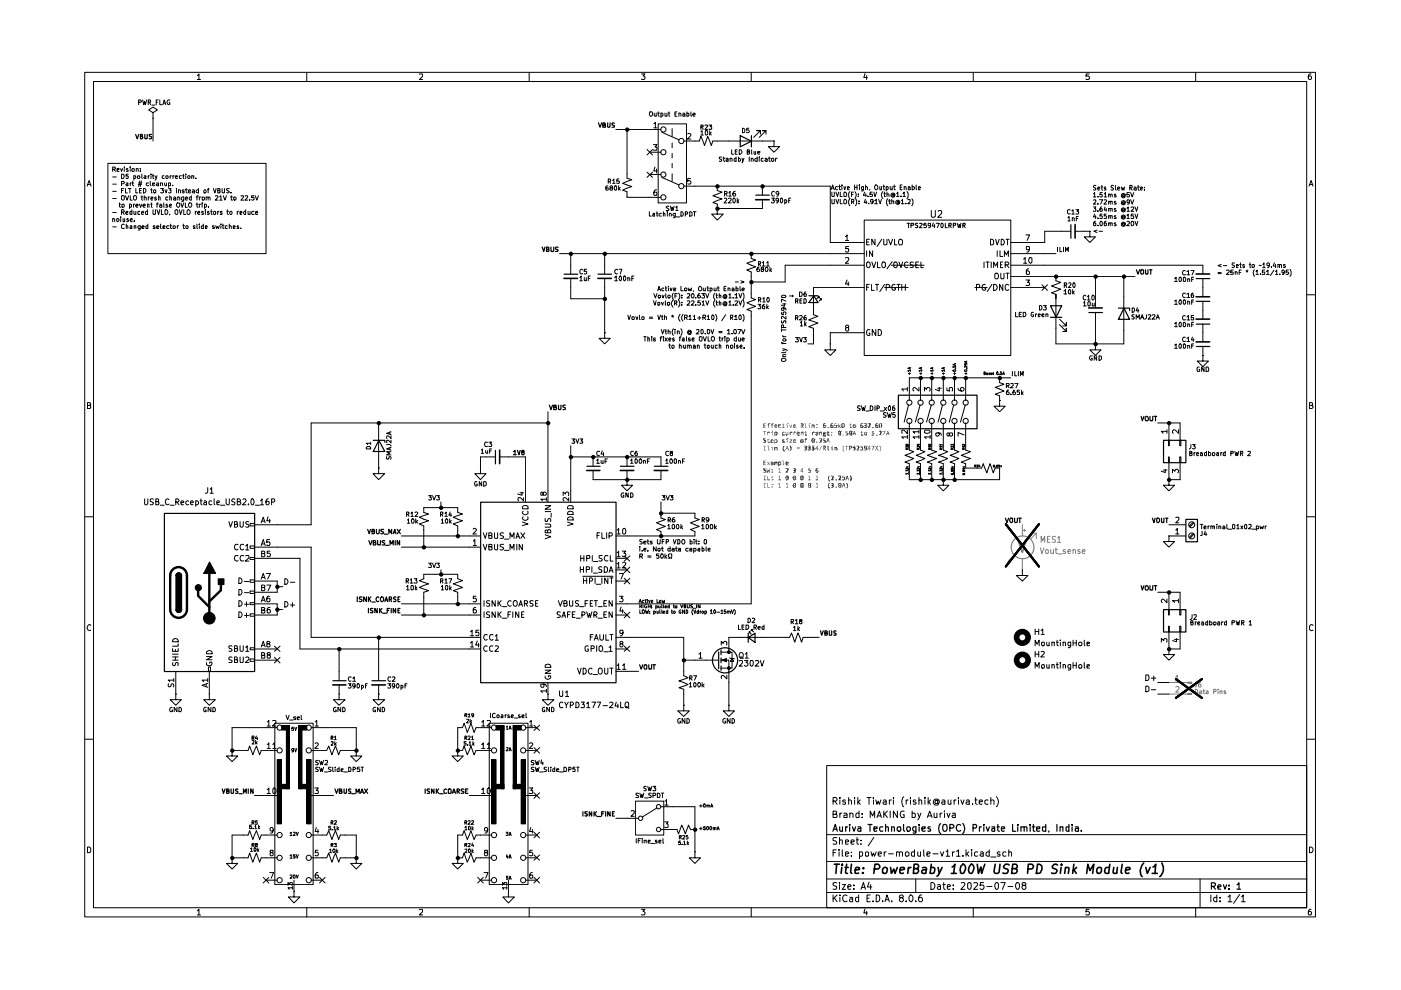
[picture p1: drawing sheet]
<svg xmlns="http://www.w3.org/2000/svg" width="297mm" height="210mm" viewBox="0 0 297 210" stroke-linecap="round" stroke-linejoin="round" font-family="sans-serif">
<g fill="none" stroke="#000" stroke-width=".21">
<path d="M18 15.3h260.9v179.1h-260.9zM19.8 17.3h257.2v175.2h-257.2zM41.8 16l.4-.3v1.2M41.8 16.9h.7M65 15.3v2M88.9 15.8h.7v.4l-.7 .7h.7M112.2 15.3v2M136 15.7h.8l-.5 .4 .5 .3-.1 .4h-.7M159.3 15.3v2M183.4 15.6l-.3 .8h.8M183.7 16v.9M206.3 15.3v2"/>
<path d="M230.9 15.7h-.6l-.1 .5h.7v.6h-.7M253.5 15.3v2M278 15.7l-.4 .1-.2 .8a.35 .35 0 0 0 .3 .3 .35 .35 0 0 0 .4-.3v-.2a.35 .35 0 0 0-.4-.3 .35 .35 0 0 0-.3 .3M18.5 39.5l.4-1.2 .4 1.2M18.6 39.1h.5M152.1 39.5v.9l1 .3-2 .8 2 .7-2 .7 1 .4v.9M161.6 39.5v1.8M277.6 39.5l.4-1.2 .4 1.2M277.7 39.1h.6M128.2 56.2v1.9M128.2 59v2M152.1 44.2v1.2h1.2l-1.2 1.3-1.2-1.3h1.2"/>
<path d="M152.1 44.2h.1M159.3 53.8v1l.9 .3-1.9 .7 1.9 .8-1.9 .6 1 .5v.9M161.6 42.3v1.9M176 51.4h7.2M176 56.2h7.2M176 53.8h7.2M179.3 50.1h.1l.2-.3v1.2M179.3 54.7h.6v.4l-.6 .7h.6M179.3 51h.6M179.6 59.4l-.3 .8h.7M179.8 59.8v.8M179.9 52.3h-.6v.5h.6v.5l-.1 .1h-.4l-.1-.1"/>
<path d="M183.2 46.7h31.1v28.7h-31.1zM183.7 55.7l.5-.1a.65 .65 0 0 1 .3 .6 .65 .65 0 0 1-.5 .5l-.3-.1zM183.7 53.2v1.2M183.7 51.3h.5M184.3 50.7h-.6v1.2h.6M184.8 55.6l.5 1.1 .4-1.1M185 53.2v1.2l-.7-1.2v1.2M185.5 50.7v1.2l-.7-1.2v1.2M186 55.6v1.1h.6M187 50.7l-1.1 1.6M187.2 55.6l.5 .1v.9l-.5 .1a.78 .78 0 0 1 0-1.1zM187.4 50.7l.1 1.2h.4l.2-.2v-1"/>
<path d="M188.4 50.7l.4 1.2 .4-1.2M189.2 55.5l-1.1 1.5M189.5 55.7l.5-.1a.65 .65 0 0 1 .3 .6 .65 .65 0 0 1-.5 .5l-.3-.1zM189.7 50.7v1.2h.5M190.6 50.9l.3-.2 .3 .1a.87 .87 0 0 1 0 1.1h-.5l-.2-.3zM190.6 55.6l.4 1.1 .4-1.1M192.5 55.6a.45 .45 0 0 0-.7 .2v.7a.45 .45 0 0 0 .7 .2M193.6 55.6h-.6v.4l.6 .4-.2 .3h-.4M194.2 56.1h.3M194.7 55.6h-.5v1.1h.5M195.3 55.6v1.1h.5M208.6 55.6v1.1"/>
<path d="M209.1 55.6h.6M209.4 55.6v1.1M210 50.7l.5 .1 .2 .3v.6l-.2 .2h-.5zM210.2 55.6v1.1M210.7 56.7v-1.1l.4 .8 .4-.8v1.1M210.9 58.1l.5-.2a.86 .86 0 0 1 .1 1.2h-.4l-.2-.2zM211.1 50.7l.3 1.2 .5-1.2M211.4 53.2v1.2M212 53.2v1.2h.6M212.1 56.1h.3M212.2 57.9l.1 1.2h.5l.1-1.2M212.3 50.7a.66 .66 0 0 1 .6 .5 .66 .66 0 0 1-.2 .7h-.4z"/>
<path d="M212.6 55.6h-.5v1.1h.5M213 54.4v-1.2l.4 .8 .4-.8v1.2M213.1 56.1h.6l.2-.1-.1-.4h-.7v1.1M213.3 57.9h.7M213.3 50.7h.7M213.5 56.1l.4 .6M213.6 50.7v1.2M213.6 57.9v1.2M214.3 51.4h7.2M214.3 56.2h7.2M214.3 53.8h7.2M214.3 58.6h7.2"/>
<path d="M217 55l.4-.4v1.2M217 55.8h.7M217.5 59.4h.8l-.4 .5 .4 .1v.4l-.2 .2-.6-.1M217.5 49.8h.8l-.5 1.2M218.1 57l-.5 .2v.9l.5 .1 .2-.2v-.3l-.3-.3h-.2l-.2 .3M218.3 54.6h.3l.2 .2v.8l-.3 .2a.84 .84 0 0 1-.2-1.2zM218.3 52.8l-.2 .1h-.4l-.1-.6h.5l.2 .1-.2 .9-.4 .1M223.9 58.6v.9l1 .4-2 .7 2 .7-2 .8 1 .3v7.2M224.2 52.4v1M224.7 52.4v1h.4M225.1 49h1.9M225.5 52.4v1"/>
<path d="M225.9 53.4v-1l.3 .7 .3-.7v1M227.9 49h2M231.1 49v1.2h1.2l-1.2 1.2-1.2-1.2h1.2M231.1 49h.1M255 56.2v1.9M255 59v3.9M18 62.5h1.8M128.2 70.5v1.2h1.2l-1.2 1.2-1.2-1.2h1.2M128.2 70.5h.1M159.3 62.2v1l.9 .3-1.9 .7 1.9 .8-1.9 .6 1 .4v1M168.7 71.6h.6l-.4 .3 .4 .2-.1 .4-.5-.1M169.5 71.6l.4 .9 .2-.9"/>
<path d="M170.4 71.6h.6l-.4 .3 .4 .2-.1 .4-.5-.1M172.5 61v5.7l.9 .4-1.9 .7 1.9 .7-1.9 .8 1 .3v.9M173.4 62.9h.3v.3v-.3l-.5 .4M173.9 63.3h.2v.3v-.3l-.4 .6M176 72.9v1.3h1.2l-1.2 1.2-1.1-1.2h1.1M176 72.9h.1M176 61h7.2M176 70.5h7.2M179.5 69.4l-.2-.2 .2-.3h.3l.1 .5h-.4l-.2 .3v.2l.2 .3 .4-.2v-.4l-.1-.2M183.7 60.9h.5M184.3 60.3h-.6v1.3M184.4 69.9a.42 .42 0 0 0-.7 .3v.6l.2 .2h.5v-.4h-.2"/>
<path d="M184.8 60.3v1.3h.5M185.6 60.3h.7M185.7 69.9v1.2l-.8-1.2v1.2M185.9 60.3v1.3M186.2 69.9h.3l.4 .3v.6l-.4 .3h-.3zM187.6 60.3l-1.1 1.5M187.9 61h.5l.3-.4-.3-.3h-.5v1.3M189.8 60.4l-.1-.1a.64 .64 0 0 0-.6 .6 .64 .64 0 0 0 .5 .7l.2-.2v-.3h-.2M190.2 60.3h.7M190.5 60.3v1.3M191.2 60.9h.8M191.2 60.3v1.3"/>
<path d="M192 60.3v1.3M207 61h.5l.2-.2v-.3l-.2-.2h-.5v1.3M208.9 60.4l-.1-.1a.64 .64 0 0 0-.6 .6 .64 .64 0 0 0 .5 .7l.3-.2v-.3h-.3M210.3 60.3l-1 1.5M210.7 60.3a.65 .65 0 0 1 .7 .6 .65 .65 0 0 1-.7 .7zM212.6 60.3v1.3l-.7-1.3v1.3M213.9 60.5l-.4-.2-.4 .3 .1 .8 .3 .2 .4-.2M214.3 61h7.2M214.6 78.8v.9M215.2 78.8v.9h.4M215.9 78.8v.9M216.3 79.7v-.9l.4 .6 .2-.6v.9"/>
<path d="M224.6 68.8l1.5 1.5v-.7v.7h-.8M224.6 67.7l1.5 1.4v-.7v.7h-.8M232.3 72.9v1.3h1.1l-1.1 1.2-1.2-1.2h1.2M232.3 72.9h.1M232.3 63.3v2M232.3 66.2v2M238.3 62.9v7.2M255 75.4v1.2h1.2l-1.2 1.1-1.2-1.1h1.2M255 75.4h.1M255 63.9v3.8M255 68.7v3.8M255 73.4v2"/>
<path d="M277 62.5h1.9M18.6 86l.5-.1v-.5h-.5v1.2h.5l.1-.1v-.5h-.2M125.7 96.9v1.9M125.7 99.8v1.9M132.9 96.9v1.9M132.9 99.8v1.9M140.1 96.9v1.9M140.1 99.8v1.9M192.4 82.5h-1.2l.3 .4M192.4 92.6h-1.2l.3 .4M192.4 91.2v.8l-.7-.8h-.4v.7M192.4 82.1v.8"/>
<path d="M192.4 92.3v.7M192.6 85.9l-.9 3.6M192.8 89.7v5.7l.9 .4-1.8 .7 1.8 .7-1.8 .8 .9 .3v.9M192.8 80.1v4.8M194.8 92.6h-1.2l.3 .4M194.8 91.5h-1.2l.3 .4M194.8 82.1v.8l-.9-.8-.3 .3v.3l.1 .2M194.8 91.2v.7M194.8 92.3v.7M195.1 85.9l-1 3.6M195.2 89.7v5.7l.9 .4-1.9 .7 1.9 .7-1.9 .8 1 .3v.9M195.2 80.1v4.8"/>
<path d="M196 91.4l.2-.2h.7l.3 .3a.69 .69 0 0 1-1.2 .1zM196 82.9v-.8l.4 .5 .1-.4 .4-.1 .3 .3v.3l-.2 .2M197.2 92.6h-1.2l.4 .4M197.2 92.3v.7M197.5 85.9l-1.1 3.6M197.5 89.7v5.7l1.1 .4-2 .7 2 .7-2 .8 .9 .3v.9M197.5 80.1v4.8M198.8 82.3h.8M198.9 91.8l.3 .2v.2l-.3 .3-.4-.1v-.6h.8l.3 .5M199.2 82.1v.8l-.9-.3M199.8 85.9l-.9 3.6M200 89.7v5.7l.9 .4-1.9 .7 1.9 .7-1.9 .8 1 .3v.9"/>
<path d="M200 80.1v4.8M200.8 82.2v.6l.6 .1-.1-.6 .1-.2h.4l.1 .2v.6M201.3 92l.1-.2 .5 .1v.4l-.1 .2h-.3l-.2-.3-.1-.4-.4 .2v.2l.2 .3 .3-.3M202.2 85.9l-.9 3.6M202.4 89.7v5.7l.9 .4-1.9 .7 1.9 .7-1.9 .8 1 .3v.9M202.4 80.1v4.8M203.1 82.3l.2 .4a.82 .82 0 0 0 1.1-.1v-.2l-.3-.3h-.2l-.3 .3v.2l.3 .3M204.4 92.2l-1.3-.5v.8M204.7 85.9l-1.1 3.6M204.7 89.7v5.7l1.1 .4-2 .7 2 .7-2 .8 .9 .3v.9M204.7 80.1v4.8M207.1 99.2h1l.4-.9 .7 2 .7-2 .7 2 .4-1.1h.9"/>
<path d="M211.9 84.9v1.2h1.2l-1.2 1.2-1.2-1.2h1.2M211.9 84.9h.1M211.9 80.1v1l1 .4-1.9 .6 1.9 .8-1.9 .7 .9 .3v1M246.6 99.7h.8M247.1 99.5v.7l-.9-.3M247.4 91.5h-1.2l.4 .4M247.4 91.1v.8M247.7 93.3h.2v1.2h-.2zM247.7 96.9h.2v1.2h-.2zM247.8 89.7v3.6M247.8 98.1v3.6M249.9 91.1v.8l-.9-.8-.4 .3v.3l.2 .2"/>
<path d="M250.1 93.3h.3v1.2h-.3zM250.1 96.9h.3v1.2h-.3zM250.2 89.7v3.6M250.2 98.1v3.6M277.6 86l.6-.1v-.5h-.6v1.2h.5l.3-.4-.3-.2M18 109.6h1.8M132.9 101.7v1.2h1.2l-1.2 1.2-1.1-1.2h1.1M132.9 101.7h.1M140.1 108.8v1l1 .4-1.9 .6 1.9 .8-1.9 .7 .9 .4v.9M140.4 105.1h.6l-.4 .3h.3l.1 .4-.2 .2-.4-.1M141.2 105.1l.4 .9 .3-.9M142.1 105.1h.6l-.4 .3 .4 .1v.4h-.6"/>
<path d="M147.3 108.8v1l1 .4-1.9 .6 1.9 .8-1.9 .7 .9 .4v.9M200 101.7v1.2h1.2l-1.2 1.2-1.2-1.2h1.2M200 101.7h.1M247.8 101.7v1.2h1.2l-1.2 1.2-1.2-1.2h1.2M247.8 101.7h.1M248.6 100.3v-.8l.5 .4 .1-.3 .4-.1 .3 .3v.3l-.2 .2M277 109.6h1.9M19.2 132.6v-.1a.54 .54 0 0 0-.6 .1 .54 .54 0 0 0-.1 .6l.2 .4h.5M166.5 135.1h.9l.4-.9 .7 2 .7-2 .7 2 .4-1.1h1M216.8 120.8v1.2h1.1l-1.1 1.2-1.3-1.2h1.3M216.8 120.8h.1M247.8 137.6v1.2h1.2l-1.2 1.2-1.2-1.2h1.2"/>
<path d="M247.8 137.6h.1M278.4 132.6l-.1-.1a.42 .42 0 0 0-.7 .3l.1 .7 .3 .2 .4-.1M18 156.7h1.8M242.9 143.1h.5l.2 .3v.5l-.3 .4h-.4zM242.9 145.5h.4l.3 .2v.7l-.3 .3h-.4zM244.1 143.8h.9M244.1 146.2h.9M244.6 143.4v.9M277 156.7h1.9M18.6 179.6h.3l.3 .2v.7l-.1 .3h-.5zM175.3 162.3h101.7v30.2h-101.7zM175.3 177h101.7"/>
<path d="M176.6 172.6h.7v-.5l-.7-.1v1.3h.7l.2-.4-.4-.3M176.6 169.9h.6l.3-.3-.3-.5h-.6v1.4M177 169.9l.5 .6M177.4 177.6h-.5l-.3 .1v.5l.7 .2 .1 .2-.3 .4-.5-.1M178 178.2l.2-.1 .4 .1v.8M178 177.6v1.4M178.1 169.1v.2M178.1 169.6v.9M178.1 172.4v.9M178.5 172.4l-.4 .2M178.9 172.5l.4-.1 .3 .2v.7h-.7v-.4l.7-.2M179.3 178.6l.6-.2-.1-.2h-.5v.7h.5"/>
<path d="M179.3 169.7l-.4-.1-.2 .2v.2l.6 .1v.3h-.6M179.9 169.7l.4-.1 .2 .2v.7M179.9 169.1v1.4M180.2 172.6l.1-.1a.36 .36 0 0 1 .6 .1v.7M180.2 172.4v.9M180.4 178.6l.7-.2-.1-.2-.4-.1-.2 .1v.6l.2 .2 .4-.1M181.2 169.1v.2M181.2 169.6v.9M181.5 178.1h.5M181.7 177.6v1.2l.3 .2M181.9 169.1v1.4M182 170l.4 .5"/>
<path d="M182.1 172v1.3h-.6v-.8h.6M182.4 169.6l-.5 .5M182.6 178.9v.1M182.6 178.2h.1M182.8 173.2v.1M182.8 172.5v.1M183.8 169.1h.9M184.2 169.1v1.4M184.5 173.3v-1.3l.5 1 .4-1v1.3M185.2 169.1v.2M185.2 169.6v.9M185.3 177.6l-1.2 1.7"/>
<path d="M185.7 169.6l.2 .9 .3-.6 .3 .6 .3-.9M185.9 173.3l.6-1.3 .4 1.3M186.1 173h.7M187.3 169.7l.4-.1 .2 .2v.7M187.4 172v1.3M187.6 172.6l.5 .7M187.9 169.9l-.6 .1-.1 .2 .3 .3 .4-.1M188.1 172l-.7 .7M188.6 169.6v.9M188.7 172v1.3M189 169.6l-.4 .3M189.4 169.1v.2"/>
<path d="M189.4 169.6v.9M190.3 172v1.3l-.9-1.3v1.3M191.6 168.9a1.52 1.52 0 0 0 0 2.1M191.7 172.1a.62 .62 0 0 0-.8 .1 .62 .62 0 0 0 0 .8l.2 .3h.6v-.6h-.3M192.1 169.6v.9M192.5 169.6l-.4 .3M193.1 169.1v.2M193.1 169.6v.9M193.4 172v1.3h.6v-.8h-.6M194.2 169.7h-.6v.3l.6 .1v.3l-.2 .1-.4-.1M194.6 172.4l.3 .9M194.8 169.7l.5-.1 .1 .2v.7"/>
<path d="M194.8 169.1v1.4M195.3 172.4l-.7 1.4M196.1 169.1v.2M196.1 169.6v.9M196.6 173.3l.5-1.3 .5 1.3M196.8 173h.7M196.8 169.1v1.4M196.9 170l.4 .5M197.3 169.6l-.5 .5M198 172.4l.1 .9 .5-.1M198.6 172.4v.9M198.8 169.9l-.1-.1a.37 .37 0 0 0-.4 .1 .37 .37 0 0 0 0 .5l.5-.1"/>
<path d="M198.8 169.7l.1 .7 .3-.3v-.3l-.4-.4h-.5a.69 .69 0 0 0-.4 .7 .69 .69 0 0 0 .4 .6h.5l.2-.2M199.3 172.4v.9M199.7 172.4l-.4 .2M199.7 169.7l.5-.1 .1 .2v.7M200.3 172v.1M200.3 172.4v.9M200.3 169.9l-.6 .1v.2l.2 .3 .4-.1M200.8 172.4l.3 .9 .3-.9M201 169.6v.8l.2 .1 .4-.1M201.6 169.6v.9M201.9 172.5h.6v.8h-.6v-.4l.6-.2M202.3 169.6v.9"/>
<path d="M202.7 169.6l-.4 .3M203.2 169.1v.2M203.2 169.6v.9M203.7 169.6l.4 .9 .3-.9M204.9 169.7h.6v.8M205.5 169.9l-.6 .1-.1 .2 .3 .3 .4-.1M206.2 170.4v.1M206.7 169.6h.5M206.9 169.1v1.3l.3 .1M207.6 170l.7-.1-.2-.3h-.3l-.2 .2v.6l.2 .1 .4-.1M209.5 169.7l-.4-.1-.3 .3v.4l.3 .2 .4-.1M210.1 169.7l.4-.1 .2 .2v.7"/>
<path d="M210.1 169.1v1.4M211.3 168.9a1.52 1.52 0 0 1 0 2.1M277.6 179.6a.66 .66 0 0 1 .8 .4 .66 .66 0 0 1-.3 .8h-.5zM41.8 193.1l.4-.3v1.2M41.8 194h.7M65 192.5v1.9M88.9 192.9h.7v.4l-.7 .7h.7M112.2 192.5v1.9M136 192.8h.8l-.5 .4 .5 .3-.1 .4h-.7M159.3 192.5v1.9M175.3 189.2h101.7M175.3 186.4h101.7"/>
<path d="M175.3 182.6h101.7M176.6 189.8v1.4M176.6 180.8h.5M176.9 190.3l.6 .9M177.3 180.2h-.7v1.3M177.4 187.2h-.8v.4l.7 .3 .1 .2-.3 .5-.5-.1M177.5 189.8l-.9 .8M177.9 180.2v.1M177.9 180.6v.9M178 187.1v.1M178 187.6v1M178.1 189.8v.1"/>
<path d="M178.1 190.3v.9M178.6 187.6h.7l-.7 1h.7M178.6 180.2v1.3h.1M179.3 181.1l.6-.2-.1-.2h-.5v.8h.5M179.6 189.9a.68 .68 0 0 0-1 .4 .68 .68 0 0 0 .7 .9l.3-.2M179.8 188.1l.6-.2v-.3h-.5l-.1 .2v.7h.6M180.2 190.3h.5l.1 .9M180.5 181.5h.1M180.5 180.7v.1M180.8 190.6h-.5l-.2 .3 .2 .3 .5-.1M181 188.4v.2M181 187.6v.2"/>
<path d="M182 190.3h-.5l-.1 .2v.4l.2 .3 .4-.1M182 189.8v1.4M182.2 180.7l.4-.1 .3 .3-.1 .6h-.6M182.2 180.6v1.4M182.6 188.6l.5-1.5 .4 1.5M182.7 188.1h.7M183.4 192.7l-.3 .9h.8M183.5 180.8l.2-.2 .4 .1 .1 .8h-.7zM183.7 193.2v.8M183.8 190.4h.4M184.2 187l-.3 1.1h.9M184.5 189.8h-.7v1.4h.7"/>
<path d="M184.6 187.6v1M184.7 180.6l.2 .9 .3-.6 .2 .6 .4-.9M185.1 191v.2M185.8 189.8h.3a.75 .75 0 0 1 .4 .8 .75 .75 0 0 1-.7 .6zM186.2 181.1l.7-.2-.2-.3-.5 .2v.6l.3 .1h.3M187.1 191v.2M187.5 180.6v.9M187.6 191.2l.5-1.4 .5 1.4M187.8 190.8h.6M187.9 180.6l-.4 .3M188.4 181h1M189.1 191v.2"/>
<path d="M190.1 180.8l.2-.2 .4 .1v.8M190.1 180.6v.9M190.7 180.8l.2-.2 .5 .2v.7M191 190.3h-.2l-.1-.3 .6-.2 .2 .2-.1 .3-.7 .3v.3l.3 .3h.3l.2-.3v-.3l-.2-.3M192 180.7a.45 .45 0 0 1 .7 .2v.4l-.2 .2a.36 .36 0 0 1-.5-.2zM192.1 191v.2M193.1 189.8a.75 .75 0 0 1 .5 .7 .75 .75 0 0 1-.5 .7 .92 .92 0 0 1 0-1.4zM193.9 180.7l-.4-.1-.3 .3 .1 .6h.6M193.9 180.2v1.3M194.2 191v.2M194.2 186.4v2.8M194.6 180.6v.8l.1 .1h.5"/>
<path d="M195.2 180.6v.9M195.4 189.8h-.4l-.2 .3-.1 .8 .3 .3h.3l.3-.3v-.3l-.3-.3h-.3l-.3 .3M195.8 180.2v1.2l.2 .1M196.5 181.1l.7-.2-.1-.2-.4-.1-.2 .2v.6l.2 .1h.4M197.4 187.1a.73 .73 0 0 1 .8 .7 .73 .73 0 0 1-.8 .8zM197.8 181h1.1M198.8 187.6h.5l.1 1M199.4 187.9l-.5 .1-.2 .2 .2 .4 .5-.1M199.4 180.6l.3 .9 .4-.9M199.9 187.6h.5M200.1 187.1v1.2l.3 .3M200.6 180.5l.3-.3v1.3"/>
<path d="M200.6 181.5h.8M200.8 188.1l.7-.2-.1-.3h-.4l-.2 .2 .1 .7h.5M201.9 180.6v.9M202.1 188.4v.2M202.1 187.6v.2M202.4 180.6l-.5 .3M202.8 180.5l.4-.3v1.3M202.8 181.5h.8M203.8 187.2l.5-.1a.36 .36 0 0 1 .2 .6l-.8 .9h.9M204.1 181.5h.1M204.8 180.2v1.3M205 181l.4 .5"/>
<path d="M205.2 187.2h.6a.93 .93 0 0 1-.3 1.4l-.3-.4zM205.4 180.6l-.6 .5M206 180.2v.1M206 180.6v.9M206.3 192.5v1.9M206.4 187.2l.6-.1 .3 .3-.1 .3-.8 .9h.9M207.3 180.7l-.4-.1-.3 .3 .1 .6h.6M207.9 180.7h.6v.8M208.5 180.9l-.7 .3 .2 .3h.5M208.5 187.1h-.6l-.1 .7 .6-.2 .2 .3-.1 .5-.1 .2-.6-.2M209.2 188h1.1M209.7 180.7a.45 .45 0 0 0-.6 .2v.6h.6"/>
<path d="M209.7 180.2v1.3M210.1 181.7h1.1M211.1 187.2l.3-.1 .3 .3v.8l-.3 .4a.84 .84 0 0 1-.3-1.4zM212 180.7l-.3-.1-.3 .2 .1 .2 .5 .1v.4h-.6M212.2 187.1h.9l-.6 1.5M213.3 180.7l-.4-.1-.3 .3 .1 .6h.6M213.7 188h1M213.9 180.8l.2-.2 .4 .2v.7M213.9 180.2v1.3M215.5 187.2l.2-.1a.76 .76 0 0 1 .5 .7 .76 .76 0 0 1-.5 .8l-.4-.6zM216.9 187.7l-.2-.2 .1-.3h.6l.1 .3-.2 .2h-.4l-.2 .3 .2 .6h.4l.2-.4v-.2l-.2-.3M230.9 192.8h-.6l-.1 .6 .2-.2h.3l.3 .3-.1 .4h-.7"/>
<path d="M253.5 192.5v1.9M254.4 186.4v6.1M256.7 189.8v1.4M258 190.3h-.5l-.2 .6a.45 .45 0 0 0 .7 .2M258 189.8v1.4M258.7 191v.2M258.7 190.3v.1M260.4 190.2l.4-.4v1.4M260.4 191.2h.8M262.8 189.7l-1.3 1.8M263.2 190.2l.4-.4v1.4M263.2 191.2h.8"/>
<path d="M278 192.8h-.4l-.2 .5 .1 .7h.5a.43 .43 0 0 0 0-.6 .43 .43 0 0 0-.5-.1l-.1 .2"/>
<circle cx="192.8" cy="89.3" r=".55"/>
<circle cx="192.8" cy="85.4" r=".55"/>
<circle cx="195.2" cy="89.3" r=".55"/>
<circle cx="195.2" cy="85.4" r=".55"/>
<circle cx="197.5" cy="85.4" r=".55"/>
<circle cx="197.5" cy="89.3" r=".55"/>
<circle cx="200" cy="89.3" r=".55"/>
<circle cx="200" cy="85.4" r=".55"/>
<circle cx="202.4" cy="89.3" r=".55"/>
<circle cx="202.4" cy="85.4" r=".55"/>
<circle cx="204.7" cy="89.3" r=".55"/>
<circle cx="204.7" cy="85.4" r=".55"/>
</g>
<g fill="none" stroke="#000" stroke-width=".25">
<path d="M126.8 58.1h2.9M160.2 41.4h2.9M227 47.6v2.9M240.9 57.2l.4 .9 .3-.9M241.9 57.2l.6 .1v.7l-.3 .1-.3-.1zM242.9 57.2v.9h.1h.4v-.9M243.7 57.2h.5M244 57.2v.9M253.6 59.1h2.9M171.5 62.7h2M172.5 62.7l1 1.4h-2zM222.7 64.8h2.4l-1.2 2.5z"/>
<path d="M222.7 67.3h2.4M230.9 66.3h2.8M237.1 65.3h2.4v.5M238.3 65.3l1.2 2.4h-2.4zM253.6 68.7h2.9M253.6 63.9h2.9M253.6 73.5h2.9M124.4 98.9h2.8M131.5 98.9h2.9M138.7 98.9h2.9M190.5 83.8h16.7v7.1h-16.7zM241.9 88.3l.3 .9 .3-.9"/>
<path d="M243 88.3h.2a.59 .59 0 0 1 .1 .9l-.4-.1a.6 .6 0 0 1 .1-.8zM243.8 88.3l.1 .9h.4l.1-.9M244.7 88.3h.6M245 88.3v.9M246.7 93.4h4.7v4.7h-4.7zM213.2 109.9l.3 .9 .3-.9M214.2 110h.5v.6l-.4 .2a.6 .6 0 0 1-.1-.8zM215.1 109.9v.7l.2 .2 .4-.2v-.7M216 109.9h.5M216.2 109.9v.9M244.3 109.9l.4 .9 .2-.9M245.3 110h.5a.6 .6 0 0 1-.2 .8l-.3-.2z"/>
<path d="M246.3 109.9v.8l.1 .1 .4-.1v-.8M247.1 109.9h.5M247.4 109.9v.9M174 133.7l.2 1 .4-1M174.9 134.3l.4-.1 .1-.3-.2-.2h-.3v1l.5-.1v-.3h-.2M175.8 133.7l.1 1 .4-.1v-.9M177.3 133.8l-.4-.1-.1 .2 .1 .4h.4l-.1 .4h-.4M241.9 124.2l.3 .9 .3-.9M243 124.2h.2a.59 .59 0 0 1 .1 .9l-.4-.1a.6 .6 0 0 1 .1-.8zM243.8 124.2l.1 .9h.4l.1-.9M244.7 124.2h.6M245 124.2v.9"/>
<path d="M176.6 176.2l.5-1.4 .4 1.4M176.8 175.8h.6M178 175.3l.1 .9h.3l.2-.1M178.6 175.3v.9M179.3 175.3v.9M179.7 175.3h-.3l-.1 .3M180.1 174.8v.2M180.1 175.3v.9M180.7 175.3l.4 .9 .3-.9M181.9 175.3h.5l.1 .9M182.5 175.7h-.5l-.2 .2 .2 .3h.5M184 174.8h.9"/>
<path d="M184.5 174.8v1.4M185.3 175.7h.7l-.1-.4h-.6v.9h.6M187.2 175.3h-.5l-.2 .3v.4l.2 .2h.5M187.8 175.4l.5-.1 .1 .9M187.8 174.8v1.4M189 175.4l.5-.1 .1 .9M189 175.3v.9M190.3 175.4l.6-.1v.9a.45 .45 0 0 1-.7-.2zM191.6 174.8v1.2l.2 .2M192.3 175.4h.6l.1 .6-.2 .2h-.3l-.3-.2zM194.2 176.2a.45 .45 0 0 1-.7-.2l.2-.7h.5v1.3h-.6M194.9 174.8v.2"/>
<path d="M194.9 175.3v.9M195.5 175.7h.6v-.4h-.5l-.1 .2 .1 .7h.5M197.2 175.3h-.4l-.1 .2 .2 .2 .3 .1v.4h-.5M199.4 174.6a1.52 1.52 0 0 0 0 2.2M200 174.9h.6l.2 .4a.81 .81 0 0 1-.3 .9h-.3a.97 .97 0 0 1-.2-1.3zM201.4 175.6h.6l.2-.3v-.2l-.2-.3h-.6v1.4M203.7 175a.68 .68 0 0 0-1 .4 .68 .68 0 0 0 .6 .8l.4-.1M204.1 174.6a1.52 1.52 0 0 1 0 2.2M206.3 175.6l.7-.1v-.6l-.7-.1v1.4M207.7 175.3v.9M208.1 175.3h-.3l-.1 .3M208.6 174.8v.2"/>
<path d="M208.6 175.3v.9M209.1 175.3l.3 .9 .4-.9M210.3 175.3h.6v.9M210.9 175.7h-.6v.5h.6M211.4 175.3h.5M211.6 174.8v1.2l.3 .2M212.3 175.7h.7l-.1-.4h-.5l-.1 .2 .1 .7h.5M214.7 174.8v1.4h.7M215.8 174.8v.2M215.8 175.3v.9M216.5 175.4l.6-.1v.9M216.5 175.3v.9"/>
<path d="M217.1 175.5v-.2h.5l.1 .9M218.4 174.8v.2M218.4 175.3v.9M218.8 175.3h.6M219.1 174.8v1.4h.3M219.8 175.7h.6v-.4h-.5l-.1 .2 .1 .7h.5M221.7 175.3l-.7 .1v.7l.3 .1h.4M221.7 174.8v1.4M222.4 176.2l-.1 .2M224.1 174.8v1.4M224.8 175.4l.6-.1v.9M224.8 175.3v.9"/>
<path d="M226.6 175.3l-.6 .1v.7l.3 .1h.3M226.6 174.8v1.4M227.3 174.8v.2M227.3 175.3v.9M228 175.3h.6l.1 .9M228.7 175.7h-.7v.5h.7M229.2 176.1v.1M256.9 187.9h.5a.45 .45 0 0 0 .2-.6l-.7-.1v1.3M257.2 187.9l.5 .6M258.2 188.1l.7-.2-.2-.3-.4 .1-.1 .7 .1 .1h.5M259.4 187.6l.3 .9 .4-.9M260.6 188.4v.1"/>
<path d="M260.6 187.7v.1M262.3 187.6l.4-.4v1.3M262.3 188.5h.7"/>
</g>
<g fill="none" stroke="#000" stroke-width=".34">
<path d="M126.8 59h2.8M160.2 42.3h2.9M227.9 47.6v2.9M253.6 58.1h2.9M230.8 65.3h2.9M253.6 67.7h2.9M253.6 62.9h2.9M253.6 72.5h2.9M124.4 99.8h2.8M131.5 99.8h2.9M138.7 99.8h2.9M176.9 183.2h1.1"/>
<path d="M177.4 183.2l-.2 2M178.5 183.9l-.2 1.3M178.6 183.2v.3M179.2 183.9h.6M179.5 183.2l-.2 1.7 .4 .3M180.5 183.2l-.1 1.7 .2 .3M181.3 184.5l.9-.2v-.3l-.6-.1-.2 .3-.1 .9h.7M183 185l.1 .1h-.3l.2-.1-.1 .2M183.1 184v.2M185.3 184.2h1l.2-.3v-.4l-.3-.3h-.7l-.2 2M187.1 184.2l.5-.3 .4 .1 .1 .2-.1 .8-.3 .2-.5-.1zM188.8 183.9l.2 1.3 .5-1 .3 1 .5-1.3"/>
<path d="M190.9 184.5l.8-.2v-.3a.6 .6 0 0 0-.8 .2v.9h.6M192.6 183.9l-.1 1.3M193.1 183.9l-.6 .3M193.7 184.2h.6l.4-.2v-.5l-.2-.3h-.7l-.2 2h.7l.4-.4a.46 .46 0 0 0-.4-.6M195.6 184h.8l-.1 1.2M196.4 184.3l-.6 .1-.4 .3v.2l.3 .3 .6-.1M197.4 184l.5-.1 .3 .3-.2 .9h-.8M197.5 183.2l-.3 2M198.9 183.9l.3 1.3M199.7 183.9l-.5 1.3-.6 .6M201.7 185.2h1.1M201.9 183.8l.4-.2 .2-.4-.3 2"/>
<path d="M204.1 183.2a.91 .91 0 0 1 .4 1.6 .47 .47 0 0 1-.4 .4 .47 .47 0 0 1-.5-.2v-.2a1.45 1.45 0 0 1 .5-1.6zM205.9 183.2a.91 .91 0 0 1 .4 1.6l-.2 .3-.3 .1a1.16 1.16 0 0 1 .1-2zM207.2 183.2l.2 2 .6-1.4 .1 1.4 .7-2M211 183.2l-.3 1.6 .1 .2a.6 .6 0 0 0 1.1-.2l.1-1.6M214 183.4l-.3-.2h-.5l-.4 .5 .2 .4 .6 .2 .2 .3-.2 .4-.2 .2-.8-.1M214.6 184.2h.6l.4-.2 .1-.5-.3-.3h-.7l-.2 2h.7l.5-.4a.46 .46 0 0 0-.5-.6M217.9 184.2h1l.2-.5-.1-.2-.2-.3h-.8l-.1 2M220 183.2a.84 .84 0 0 1 .9 .5v.6a.93 .93 0 0 1-1.2 .9zM224.2 183.4l-.7-.2-.4 .5 .2 .4 .7 .3 .1 .2-.1 .4-.3 .2-.8-.1M225 183.9l-.2 1.3M225.1 183.2v.3M225.9 184.1l.3-.2 .4 .1-.1 1.2"/>
<path d="M225.9 183.9l-.2 1.3M227.7 183.2l-.3 2M227.7 184.4l.5 .8M228.3 183.9l-.8 .7M230.4 185.2l.2-2 .5 1.4 .8-1.4-.2 2M232.8 184l.5-.1 .2 .2v.7l-.4 .4a.46 .46 0 0 1-.6-.4zM235.2 184h-.7l-.3 .8 .3 .4 .5-.1M235.3 183.2l-.3 2M236.1 183.9v1.2l.4 .1 .3-.2M236.9 183.9l-.2 1.3M237.9 183.2l-.2 1.7 .2 .3M238.6 184.5l.9-.2v-.3a.6 .6 0 0 0-.8 .2v.9h.7"/>
<path d="M242.5 183a2.26 2.26 0 0 0-.3 2.9M242.9 183.9l.4 1.3 .6-1.3M244.3 185.2h1.1M244.4 183.8l.3-.1 .3-.5-.1 2M246.3 183a2.14 2.14 0 0 1-.4 2.9"/>
</g>
<path d="M213.2 111.1l7.1 9M220.3 111.1l-7.1 9M249.3 144l5.5 4M254.8 144l-5.5 4" fill="none" stroke="#000" stroke-width=".42"/>
<path d="M214.9 117.8l-1.2 1.3M216.8 111.3v2.3M216.8 118.4v2.4M216.9 112.5h.5M217.2 112.2v.5M218.5 113h1.2v1.2M219.7 113l-1.2 1.2M251.4 147.2h.4M251.4 144.7h.4M251.8 147h.9v.2h-.9z" fill="none" stroke="#7f7f7f" stroke-width=".21"/>
<circle cx="216.8" cy="116.1" r="2.41" fill="none" stroke="#7f7f7f" stroke-width=".25"/>
<path d="M215.9 114.7l.9 2.4 .7-2.4" fill="none" stroke="#7f7f7f" stroke-width=".34"/>
<g fill="none" stroke="#000" stroke-width="1.2">
<circle cx="216.8" cy="135.1" r="1.23"/>
<circle cx="216.8" cy="140" r="1.23"/>
</g>
<path d="M251.8 147h.9v.2h-.9z" fill="#7f7f7f"/>
<path d="M251.8 144.6h.9v.3h-.9z" fill="none" stroke="#7f7f7f" stroke-width=".21"/>
<path d="M251.8 144.6h.9v.3h-.9z" fill="#7f7f7f"/>
<g fill="none" stroke="#7f7f7f" stroke-width=".21">
<path d="M220.6 116.2l.3 1.2 .4-1.2M220.7 115v-1.3l.4 1 .4-1v1.3M221.8 116.6l.3-.1 .2 .2v.6h-.5zM222.1 114.3h.3M222.6 113.7h-.5v1.3h.5M222.8 116.5v.7l.1 .2 .5-.1M223.4 116.5v.9M223.7 116.5h.5M223.8 113.8l-.4-.1-.3 .2v.3l.7 .5-.3 .3-.4-.1M223.9 116.2v1l.3 .2M224.2 114.1h.2l.2-.4v1.3M224.2 115h.7"/>
<path d="M224.3 117.4h.9M225.9 116.6l-.3-.1-.2 .2 .2 .2 .3 .1v.3h-.5M226.4 116.9h.6l-.2-.4-.4 .2v.5l.2 .2 .3-.1M227.5 116.7l.2-.2 .3 .2v.7M227.5 116.5v.9M229 116.6h-.5v.3h.4l.1 .3-.1 .2-.4-.1M229.5 116.9h.6l-.2-.4-.4 .2v.5l.1 .2 .4-.1M247.8 144.7h3.6M247.8 147.2h3.6M249.3 143.5l.3-.3v1.2M249.3 145.6h.7v.5l-.7 .6h.7M249.3 144.4h.7"/>
<path d="M253.4 146.1h.4l.1 .3-.1 .7h-.4zM253.7 144.7v.7l-.4 .2M254.4 146.5l.4 .1v.5h-.4l-.1-.3 .5-.1M254.5 144.7l-.3 .1-.1 .8h.5v-.5l-.3-.1-.2 .2M255 146.5h.5M255.2 146.1v.8l.3 .2M255.7 146.5h.4v.6h-.4v-.4h.4M257.3 146.7l.5-.1-.1-.5h-.4v1M258.2 146.1v.1M258.2 146.5v.6M258.7 146.6l.4-.1v.6M258.7 146.5v.6"/>
<path d="M259.9 146.5h-.4v.2l.4 .2v.2h-.4"/>
</g>
<path d="M213.2 111.1l7.1 9M220.3 111.1l-7.1 9M249.3 144l5.5 4M254.8 144l-5.5 4" fill="none" stroke="#000" stroke-width=".42"/>
<g fill="none" stroke="#000" stroke-width=".21">
<path d="M22.9 34.6h33.5v19.2h-33.5zM23.9 35.9l.5-.1 .1-.2-.6-.2v.9M23.9 37.5h.8M23.9 39h.8M24.1 35.9l.4 .4M24.8 36l.4-.1v-.2h-.4v.6h.4M25.6 35.7l.2 .6 .2-.6M25.8 36.9h.4a.54 .54 0 0 1 .1 .7 .54 .54 0 0 1-.5 .3zM25.8 39h.4l.1-.2v-.3h-.5v.9M26.3 40h-.5v.9M26.3 35.4v.1M26.3 35.7v.6"/>
<path d="M26.6 40v.9h.4M26.8 38.8h.3v.6M27.1 35.7h-.2l-.1 .2 .4 .4h-.4M27.1 39l-.4 .1 .2 .3 .2-.1M27.2 36.9h-.4l-.1 .5h.5v.4h-.5M27.2 40h.6M27.5 40v.9M27.6 35.4v.1M27.6 35.7v.6M27.6 38.8v.6M27.9 38.8l-.3 .2M28 35.7l.5 .1-.1 .5h-.4z"/>
<path d="M28 38.8h.4M28.1 38.5v.7l.3 .2M28.4 37.8l.2 .1 .2-.2-.1-.4h-.3v.9M28.8 40v.9h.4M28.9 35.8h.4v.5M28.9 35.7v.6M29.2 37.3h.4v.1l-.1 .5-.4-.2zM29.3 39.1h.7M29.4 21.7h.5v-.4l-.5-.1v1M29.4 38.8h.7M29.6 38.4l-.2 1.2M29.7 36.3h.1"/>
<path d="M29.7 35.7v.1M30 40h-.4v.9h.4M30 38.4l-.3 1.2M30.1 36.9l.1 1M30.2 21.2l.3 1 .2-.7 .1 .7 .3-1M30.4 40h.3l.2 .1v.6l-.2 .2h-.3zM30.6 37.3h.3v.6M30.9 37.4l-.4 .2 .2 .3 .2-.1M31.4 21.7h.4l.1-.3-.1-.2h-.4v1M31.4 37.3v.6M31.5 38.8h-.4l-.1 .2 .1 .3h.4M31.7 37.3l-.3 .1"/>
<path d="M31.7 21.7l.2 .5M31.8 38.5v.7l.2 .2M32 36.9v.1M32 37.3v.6M32.1 40v.8l.2 .1M32.2 22.3h.7M32.3 37.3h.3M32.4 39h.4v-.2h-.4v.5h.4M32.4 23.9l1-.6-1-.6-.9 .6 .9 .6v1.2M32.4 25.1h.1M32.4 36.9v.9l.2 .1M32.4 25.1v4.8"/>
<path d="M32.9 37.3l.2 .6M33.1 21.7h.3M33.2 38.8l.4 .1v.5M33.3 37.3l-.3 .8-.1 .1M33.5 21.2h-.4v1M33.6 39l-.5 .1 .2 .3 .3-.1M33.9 21.2v1h.5M34.1 38.9h.4v.5M34.1 40h.5l-.2 .3 .2 .1v.4h-.5M34.1 38.8v.6M34.6 22.2l.2-1 .4 1M34.6 21.9h.5"/>
<path d="M34.8 37.3l-.4 .1v.4h.4M34.9 38.8v.4l.2 .2 .2-.1M35.2 37.3h.4l.1 .1-.2 .5-.3-.2zM35.3 38.8v.6M35.7 39.3h.5l-.1-.5h-.4v.9M35.7 40h.6l-.3 .3 .3 .1v.4h-.6M36 21.3a.45 .45 0 0 0-.6 .4 .45 .45 0 0 0 .6 .4v-.3h-.2M36.1 37.3v.6M36.3 37.3l-.2 .1M36.6 39.3v.1M36.7 37.3v.6M36.9 37.3l-.2 .1"/>
<path d="M37.2 37.5l.4-.1v-.1l-.4 .1v.3l.2 .2 .2-.1M37.4 40v.1M38.5 37.3l-.5 .1v.4h.5M38.7 37.3h.3M38.9 36.9v.9l.1 .1M39.4 36.9v.1M39.4 37.3v.6M39.5 40v.7l.2 .2M39.8 37.4l.4-.1 .1 .4-.2 .2-.3-.1zM40.7 37.4l.4-.1v.6M40.7 37.3v.6M41.5 37.8v.1"/>
<path d="M42.1 40v.9M44.3 40h-.2v.9M45.2 40l.4 .9 .2-.9M47.1 40v.7l.2 .2 .3-.1v-.8M48.6 40h-.5l-.1 .1 .2 .3 .3 .1 .1 .2-.2 .2-.4-.1M128.9 39.4l-.4 .2v.6h.5l-.1-.4h-.4v.2M129 38.5h.4l.1-.5-.5-.1v1M129.2 38.5l.3 .4M129.6 39.8h-.2l-.1-.2 .4-.2 .2 .2-.6 .4 .1 .3h.4l.1-.3-.2-.2M129.9 38.3l.2-.4v1M129.9 38.9h.5M130.3 39.5l.3-.1 .1 .2v.7l-.4-.1z"/>
<path d="M130.6 27.4h9.5M131.2 39.4v.9M131.2 37.9h-.4l-.1 .6 .5-.1v.5l-.5-.1M131.2 40l.3 .3M131.5 39.7l-.3 .4M132.9 27.4v10.4l1.1 .3-2 .8 2 .7-2 .7 .9 .4v1.1h7.2M137.2 36.5l1.2 1.1M137.2 31.7l1.2 1.2M137.8 23.8h.5a.6 .6 0 0 1-.2 .9h-.2a.6 .6 0 0 1-.1-.9zM137.8 32.3h2.3M137.8 37h2.3M138.4 36.5l-1.2 1.1"/>
<path d="M138.4 31.7l-1.2 1.2M138.5 30.7h.8l-.4 .5h.3l.1 .1-.1 .5h-.7M138.6 26.3l.4-.4v1.2M138.6 27.1h.7M138.7 24v.5l.2 .2 .2-.1M138.9 35.4l-.3 .9h.8M139.1 24v.7M139.2 35.8v.9M139.5 24h.3M139.5 26.3h6.1v16.7h-6.1zM139.5 23.7v.8l.3 .2M140.1 24.1l.3-.1 .2 .1v.4l-.2 .2-.3-.1"/>
<path d="M140.1 24v.9M140.3 37.6l3.6 1.6M140.3 28l3.6 1.6M141 24v.6h.4M141.4 24v.7M141.7 24h.3M141.8 23.7v.9l.2 .1M142.5 27.3v1.6M142.5 30.3v1M142.5 32.5v1M142.5 34.6v1M142.5 36.8v1.7"/>
<path d="M143.1 24.1h.3M143.5 23.7h-.4v1h.4M143.9 24.1l.3-.1 .2 .1v.6M143.9 24v.7M144.8 24.1l.2-.1 .2 .1v.6M145 29.9h3.3l.3-1 .8 1.9 .6-1.9 .8 1.9 .3-.9h13M145 39.5h31v11.9M145.2 24.2l-.5 .2 .2 .3 .3-.1M145.6 24.1h.5v.5h-.5M145.6 23.7v1M145.8 28.4l.4-.1 .3 .3-.8 .9h.8M146.4 37.9h-.6v.6l.4-.2 .3 .2-.1 .5h-.6"/>
<path d="M146.5 23.7v.9l.2 .1M146.9 24.3l.5-.1-.2-.2-.3 .1v.4l.2 .2 .2-.1M148.6 28l.3-.3v.9M148.6 26.9h.4v-.4h-.4v.9M148.6 28.6h.5M148.8 26.9l.3 .5M149.5 26.6l.5-.1v.2l-.5 .7h.5M149.6 27.7h.4v.2v.6l-.2 .1-.3-.1zM150.3 26.5h.6l-.3 .4h.3v.5h-.6M150.5 27.7v.9M150.6 28.3l.2 .3M150.8 28l-.3 .4"/>
<path d="M153 33.3l-.5 .1v.2l.4 .2 .1 .3h-.5M153.3 33.5h.4M153.4 33.3v.8l.3 .1M153.9 33.6h.5v.6M154.4 33.8l-.5 .1 .1 .3 .4-.1M154.8 33.6h.4v.6M154.8 33.5v.7M155.1 31.8v.9h.4M155.9 32.2h.3M156.1 33.6l-.3-.1-.2 .3 .2 .4 .3-.1M156.1 33.3v.9M156.3 31.8h-.4v.9h.4"/>
<path d="M156.6 33.6l.2-.1 .2 .3-.2 .4-.2-.1M156.6 33.3v.9M156.7 31.8h.4l.2 .4-.3 .5h-.3zM157.3 33.5l.2 .7M157.4 27.2l.5 .2v.6l-.2 .1h-.3zM157.7 33.5l-.4 1.1M158.4 32.2h.4v-.4h-.4v.9h.4l.1-.1v-.3l-.2-.1M158.8 27.2h-.5v.4l.4-.1 .1 .3v.3l-.5-.1M158.8 33.3v.9M159.3 33.6l.2-.1 .2 .2v.5M159.3 33.5v.7M159.4 31.8v.9"/>
<path d="M159.9 32.1v.5h.3M160.2 32.1v.6M160.5 33.6l-.2-.1-.3 .3 .1 .3h.4M160.5 33.3v.9M160.6 32.4l.5-.1v-.2l-.5 .1v.3l.2 .2 .3-.1M161 33.3v.1M161 33.5v.7M161.2 28.5v-.8h-.7h.7l-1.4 1.4M161.8 33.6h-.4v.5h.4M162.2 33.6l.3-.1 .2 .2v.5M162.4 28.5v-.8h-.8h.8l-1.4 1.4M162.7 33.8l-.5 .2 .1 .2 .4-.1"/>
<path d="M162.9 33.5h.4M163.1 33.3v.8l.2 .1M163.6 33.6h.4l.1 .5-.2 .1-.3-.1zM164.1 29.9v1.2h1.2l-1.2 1.2-1.2-1.2h1.2M164.1 29.9h.1M164.4 33.5v.7M164.8 33.5l-.4 .3M176.3 39.9h.5M177.6 39.6h-.5v.5l.2 .1 .3-.1M177.8 39.6h.4M178 39.2v.9l.2 .1M178.5 39.2v.1"/>
<path d="M178.5 39.6v.6M178.9 39.6l.2 .6 .2-.6M179.7 39.9l.4-.1-.2-.2h-.2v.5h.3M181.2 39.2v1M181.2 39.7h.5M181.7 39.2v1M182.2 39.2v.1M182.2 39.6v.6M183.1 39.6v.7l-.1 .2h-.4M183.1 39.6h-.5v.5l.2 .1 .3-.1M183.5 39.6h.2l.2 .1v.5M183.5 39.2v1"/>
<path d="M185.7 39.2h.2a.6 .6 0 0 1 0 1h-.2a.6 .6 0 0 1 0-1zM186.5 39.6v.5l.3 .1 .1-.1M186.9 39.6v.6M187.2 39.6h.4M187.4 39.2v.9l.2 .1M187.9 39.6h.4v.5l-.2 .1-.2-.1M187.9 39.6v.9M188.7 39.6v.5l.2 .1 .3-.1M189.2 39.6v.6M189.5 39.6h.3M189.6 39.2v.9l.2 .1M190.9 39.7h.3"/>
<path d="M191.3 39.2h-.4v1h.4M191.7 39.6h.3l.1 .1v.5M191.7 39.6v.6M192.5 39.6h.3l.2 .1v.5M193 39.8l-.5 .1 .1 .3 .4-.1M193.4 39.6h.2l.3 .1v.3l-.3 .2-.2-.1M193.4 39.2v1M194.2 39.2v.9l.2 .1M194.7 39.9l.5-.1-.2-.2h-.3v.5h.4M232.3 39.4l-.3-.1-.2 .3 .2 .2 .3 .1v.2l-.1 .2-.4-.1M232.8 40l.4-.1-.2-.3-.2 .1v.5h.3M233.4 39.6h.4"/>
<path d="M233.6 39.3v.9l.2 .1M234.5 39.7h-.4l.1 .3h.3l-.1 .3-.3-.1M236.1 39.4l-.4-.1-.1 .3 .1 .2 .4 .1v.2l-.2 .2-.3-.1M236.5 39.3v.8l.2 .2M236.9 40l.5-.1-.1-.3-.4 .2v.3l.2 .2 .2-.1M237.8 39.6l.1 .7 .2-.5 .2 .5 .1-.7M239.5 39.8h.5v-.4l-.5-.1v1M239.7 39.8l.3 .5M240.5 39.7l.2-.1 .2 .2v.5M240.9 39.9h-.3l-.2 .2 .2 .2 .3-.1M241.1 39.6h.5M241.3 39.3v.9l.3 .1"/>
<path d="M241.8 40l.4-.1-.1-.3-.3 .1v.5h.4M242.7 39.7v.1M23.9 46.4l.2-.1 .2 .2v.5M23.9 40.6h.8M23.9 42.1h.8M23.9 45.1h.8M23.9 46.3v.7M23.9 48.1h.8M24.7 46.4l.3-.1 .2 .2v.3l-.2 .2-.3-.2zM25.2 43.3h.4M25.3 43v.8l.3 .2M25.6 46v.1"/>
<path d="M25.6 46.3v.7M25.8 41.6h.5v.7l-.1 .1-.4-.1zM25.8 45h.5v-.3l-.1-.2h-.4v1M25.8 40.4h.3M25.8 43.4l.4-.1 .1 .1v.4l-.1 .2-.4-.1zM26 45l.3 .5M26.1 46.3v.6l.2 .1 .1-.2M26.3 47.6l-.2-.1-.3 .3v.5l.1 .1h.4M26.4 46.3v.7M26.6 41.5l.3 .9 .4-.9M26.7 45.1h.4l-.1-.3-.3 .2v.3l.2 .2 .2-.1M26.8 47.9h.3v.5"/>
<path d="M26.8 47.5v.9M27.2 46.4l-.2-.1-.1 .2 .4 .3-.2 .2-.2-.1M27.4 43.4h.5v.5h-.5M27.4 43.3v.9M27.6 41.5v.9h.4M27.6 46.7l.4-.1v-.3l-.4 .2v.3l.2 .2 .2-.1M27.6 47.9h.4v.5h-.4l-.1-.1 .5-.2M28 44.9h-.5v.5h.5M28 44.5v1M28.3 43.3v.7M28.4 41.6h.5a.6 .6 0 0 1-.2 .8h-.2a.6 .6 0 0 1-.1-.8zM28.4 44.8v.5l.1 .2 .3-.1"/>
<path d="M28.5 46.8v.2M28.5 47.9h.3v.5M28.5 47.9v.5M28.5 43.3l-.2 .1M28.8 43.6l.5-.1-.2-.2-.3 .1v.4l.2 .2 .2-.1M28.8 44.8v.7M29.6 43.3l.2 .7 .3-.7M29.6 40.4h.3M29.6 44.9h-.4v.5h.4M29.7 47.9v.7l-.4 .2M29.7 47.9h-.3l-.2 .1 .1 .4h.4M29.9 41.8h.3"/>
<path d="M30 45.1h.5l-.2-.3-.3 .2v.3l.2 .2 .2-.1M30.1 41.5v.8l.1 .1M30.1 48.2l.5-.1-.2-.2-.3 .1v.4h.4M30.3 43.6l.5-.1-.1-.2-.4 .1v.4l.2 .2 .2-.1M30.6 41.8h.2l.2 .1v.5M30.6 41.5v.9M31.3 43.4h.3v.6M31.3 44.9h-.5v.5h.5M31.3 43.3v.7M31.3 44.5v1M31.3 47.5v.9h-.3l-.1-.5h.4M31.4 41.8v.6"/>
<path d="M31.7 41.8l-.3 .1M31.9 40.2h.4M31.9 43.3h.4M32 42.1l.4-.1-.1-.2h-.3v.5h.4M32.1 43v.9l.2 .1M32.4 44.5v.9l.2 .1 .3-.1v-.9M32.6 40.3h.4v.5l-.2 .1-.3-.2zM32.9 47.9h-.3l-.2 .1 .5 .2v.2h-.5M33.1 41.8h-.2l-.1 .1 .4 .4-.2 .1-.2-.1M33.2 48.2l.5-.1-.2-.2-.3 .1v.4h.4M33.2 43.3h.3M33.3 44.5l.3 1 .3-1"/>
<path d="M33.5 43l-.2 .1v.9M33.6 41.8h.4v.6M33.6 41.5v.9M33.9 43.4l.2-.1 .2 .1v.6M34.1 47.5v.9h.1M34.2 44.5v1h.4M34.3 43.5h-.3l-.2 .2 .2 .3 .3-.1M34.6 48.2l.4-.1v-.2h-.4v.5h.4M34.7 43l.1 1M35 40.2l.2 .7 .2-.7M35.2 44.5h.1a.6 .6 0 0 1 0 1l-.3-.2v-.7zM35.5 43.4l-.2-.1-.1 .1 .4 .4-.2 .2-.2-.1"/>
<path d="M35.6 41.8h-.4v.5h.4M35.8 47.9h-.3l-.2 .1 .1 .4h.4M35.9 43.6l.4-.1v-.2l-.4 .1v.4l.2 .2 .2-.1M36 41.8h.3v.6M36 45.4l-.1 .2M36 41.5v.9M36.1 47.9h.3M36.2 47.5v.9h.2M36.7 48l.1-.1 .4 .1-.1 .4h-.3zM36.8 41.8h.3l.2 .1v.5M37.1 44.6l.3-.1 .3 .1v.7l-.2 .2-.4-.2zM37.3 42l-.5 .2 .1 .2 .4-.1"/>
<path d="M37.4 40.2v.7M37.5 43.1h.5a.6 .6 0 0 1-.1 .9h-.2a.6 .6 0 0 1-.2-.9zM37.6 47.9v.5M37.7 41.8h.2l.2 .1v.5M37.7 41.8v.6M37.9 40.3l.2-.1 .2 .2v.5M37.9 47.9l-.3 .1M37.9 40.2v.7M38 44.5l.3 1 .3-1M38.4 43l.2 1 .4-1M38.8 47.9h.3M38.9 47.5v.9h.2"/>
<path d="M39 41.8v.7l-.1 .2h-.4M39 41.8h-.4l-.1 .1v.4l.1 .1 .4-.1M39 44.5v1h.4M39 40.3l-.2-.1-.2 .2 .1 .2h.3v.2h-.4M39.3 42.1l.5-.1-.2-.2-.3 .1v.4l.2 .1 .2-.1M39.3 43v1h.4M39.3 40.2h.4M39.4 48l.3-.1 .2 .1-.1 .4h-.3zM39.9 44.5h.2a.6 .6 0 0 1 0 1h-.2a.6 .6 0 0 1 0-1zM40 40.6l.4-.1-.1-.3-.3 .1v.5h.4M40.1 43.1h.5a.6 .6 0 0 1-.2 .9h-.2a.6 .6 0 0 1-.1-.9zM40.6 41.8h-.3l-.2 .1v.4l.2 .1 .3-.1"/>
<path d="M40.6 41.5v.9M40.8 40.3l.3-.1 .1 .2v.5M41.2 40.5l-.5 .2 .2 .2 .3-.1M41.3 47.9h-.3l.1 .3h.2v.2h-.3M41.4 44.8v.7M41.6 41.8h.4M41.6 43.3h.4M41.7 44.8l-.3 .2M41.8 43v.8l.2 .2M41.8 47.5v.9h.1M41.9 45.1h.4v-.3l-.4 .2v.3l.2 .2 .2-.1M42 41.5l-.2 .1v.8"/>
<path d="M42.1 40.3l-.3-.1-.2 .3 .1 .3h.4M42.3 47.5v.1M42.3 41.8v.6M42.3 43.3v.7M42.3 47.9v.5M42.6 41.8l-.3 .1M42.6 43.3l-.3 .1M42.9 41.8h.4l.1 .5-.3 .1-.2-.1zM42.9 43v.1M42.9 43.3v.7M43.1 44.9h-.3l.1 .2h.2l-.1 .4-.2-.1M43.1 47.5v.9h-.3l-.1-.5h.4"/>
<path d="M43.4 43.4l.2-.1 .2 .1v.4l-.2 .2-.2-.1M43.4 43.3v.9M43.5 44.5v.1M43.5 48.2l.5-.1-.2-.2h-.3v.5h.4M43.5 44.8v.7M43.7 41.8h.4v.6M43.7 41.8v.6M44 40.2h.3M44.1 41.9l.2-.1 .2 .1v.5M44.2 43.9v.1M44.3 44.9l-.2-.1-.1 .2 .4 .3-.2 .2-.2-.1M44.6 44.8h.4"/>
<path d="M44.8 44.5v.9l.2 .1M45.2 45l.3-.2 .2 .1v.5h-.4zM45.4 47.9h-.3v.2l.4 .3h-.4M45.6 41.6l.5-.1 .1 .2-.6 .7h.6M45.7 47.9l.2 .5 .2-.4 .2 .4 .2-.5M46.2 40.4h.3l.2-.2-.1-.2h-.4v.9l.5-.1v-.3l-.2-.1M46.2 44.8v.7M46.4 44.8l-.2 .2M46.6 41.8l.2-.3v.9M46.6 42.4h.5M46.8 47.5v.1M46.8 47.9v.5"/>
<path d="M47.1 44.9l-.3-.1-.1 .2 .4 .1v.3h-.4M47.2 47.9h.3M47.3 47.5v.9h.2M47.3 41.5l.4 .9 .3-.9M48.1 44.8h.3M48.2 44.5v.8l.2 .2M48.2 47.9h-.3l-.1 .1 .1 .4h.3M48.6 47.9h.3l.1 .1v.4M48.6 47.5v.9M48.9 41.8h.4M49 40.8v.1M49 41.5v.8l.3 .1"/>
<path d="M49.5 48.2l.4-.1-.2-.2h-.2v.5h.3M49.5 41.8h.5l.1 .5-.3 .1-.3-.1zM50.3 44.8v.7M50.6 44.8l-.3 .2M50.6 47.9h-.2l-.2 .1 .4 .4h-.4M50.9 45.1h.4l-.1-.3-.3 .1v.5h.3M51.1 41.6l.5-.1 .1 .2-.6 .7h.6M51.1 48.4h.1M52 41.6l.4-.1 .1 .3-.6 .6h.6M52.1 44.9l-.3-.1-.1 .2v.4h.4M52.1 44.5v1M52.6 44.8v.6h.4"/>
<path d="M52.9 42.3v.1M53 44.8v.7M53.9 41.5h-.5v.4h.5v.4h-.5M53.9 44.9l-.4-.1-.1 .2 .1 .5 .4-.1M54.1 41.5l.4 .9 .3-.9M54.2 45.1h.4l-.1-.3-.3 .1v.5h.4M118.6 53.8h57.4M121 53.8v4.3M121 59v4.3h7.2M123 58.9l.2-.4v1M123 59.5h.5M123.5 57.2l-.2-.1-.3 .2v.5l.3 .3 .2-.1"/>
<path d="M123.9 58.9v.6h.2l.2-.1M124.3 58.9v.6M124.4 57.1h-.5v.5h.5v.4h-.5M124.7 59h.4M125.2 58.5h-.5v1M128.2 53.8v2.4M130.3 58.9l.4-.4v1M130.3 59.5h.6M130.9 57.2a.43 .43 0 0 0-.6 .2 .43 .43 0 0 0 .3 .6h.3M131.2 57.1h.6l-.3 1M131.3 58.6l.3-.1 .2 .3v.5l-.2 .2-.4-.4zM132.3 58.5a.55 .55 0 0 1 .4 .5 .55 .55 0 0 1-.4 .5l-.1-.2v-.5z"/>
<path d="M133.1 58.9h.3l.1 .1v.5M133.1 58.9v.6M134 59h.3M134.4 58.5h-.4v1M137.7 44.9v.9h.4M138.4 45.3h.4v.5h-.4v-.2l.1-.1h.3M139.1 45.2h.4M139.2 40.2h-.2a.93 .93 0 0 0-.3 1.2h.5l.1-.5-.1-.2h-.5l-.1 .2M139.3 44.9v.9h.2M140.2 45.3l-.2-.1-.3 .2 .2 .4h.3M140.6 45.3h.4v.5M140.6 44.9v.9"/>
<path d="M141.5 44.9v.1M141.5 45.2v.6M141.8 43.8l-.3-.1-.3 .2 .6 .5-.1 .2h-.5M141.9 45.3l.3-.1 .1 .2v.4M141.9 45.2v.6M142.2 43.7l.1 .9 .2-.6 .2 .6 .2-.9M143.2 45.2v.8l-.1 .2h-.3M143.2 45.3l-.3-.1-.2 .2 .1 .4h.4M143.3 44l.2-.3v.9M143.3 44.6h.5M143.4 46h.7M144.4 44.9a.54 .54 0 0 1 .4 .3 .54 .54 0 0 1-.1 .6h-.3z"/>
<path d="M145.3 45.4h.4l.1-.3-.2-.2h-.3v.9M146.2 44.9l.5 .2v.5l-.1 .2h-.4zM147 44.9h.6M147.2 44.9v.9M152.1 44.2h9.5M153.6 42.1l.3-.1 .2 .3-.6 .7h.6M153.6 41.1h.4l.2-.2-.1-.2-.5-.1v1M153.9 41.1l.3 .5M154.4 42.1l.4-.1 .2 .3-.6 .7h.6M154.5 40.9l.3-.3v1M154.5 41.6h.5M155.5 42l.4 .3v.5l-.2 .2-.3-.2v-.5z"/>
<path d="M155.9 40.6h-.2a.63 .63 0 0 0-.2 1h.3l.2-.4-.1-.2h-.4l-.1 .2M155.9 59.8h.7M156.3 42v1M156.4 42.6l.2 .4M156.6 42.3l-.3 .4M157.1 59.5l.6 .3-.6 .2M159.3 58.6v3.6M160.8 56l.4-.1v-.4h-.4v.9M161 56.7h-.4a.6 .6 0 0 0 0 .9l.5-.2v-.2l-.3-.2-.3 .2M161 56l.3 .4M161.6 57.1l-.2-.1v-.3h.4l.1 .3-.5 .2v.3l.2 .1 .3-.1v-.3l-.2-.1M161.6 55.7l.3-.2v.9"/>
<path d="M161.6 56.4h.6M162.4 56.7a.47 .47 0 0 1 .4 .4 .47 .47 0 0 1-.3 .5 .59 .59 0 0 1-.1-.9zM162.6 55.7l.2-.2v.9M162.6 56.4h.5M163.3 56.7v.9M163.3 57.2l.3 .4M163.6 42h.6l-.4 .4h.3l.1 .2-.1 .3-.4 .1-.1-.1M163.6 57l-.3 .3M164.2 40.7a.45 .45 0 0 0-.6 .4 .45 .45 0 0 0 .6 .4M165 42.4l-.1 .2h-.3l-.1-.5h.5v.7l-.4 .2M165.1 41l-.1 .2h-.3l-.2-.2 .1-.3h.4a.73 .73 0 0 1-.1 .9h-.2M165.6 42a.55 .55 0 0 1 .4 .5 .55 .55 0 0 1-.4 .5l-.1-.2v-.5z"/>
<path d="M166.4 42.4l.2-.1 .2 .2-.1 .4h-.3M166.4 42.3v1M167.2 42.5h.3M167.7 42h-.5v1M176 56.2h-9.5v3.6h-7.2M176.2 40.2l.3-1 .4 1M176.4 40.7l.1 1 .4-.1v-.9M176.4 42.3l.1 .9 .4-.1v-.8M177.2 40.7l.4 1 .2-1M177.2 42.3l.4 .9 .2-.9M178.2 40.7v1h.4M178.2 42.3v.9h.4"/>
<path d="M179.1 40.7h.2a.59 .59 0 0 1 0 1l-.4-.1v-.7zM179.1 42.3h.2a.59 .59 0 0 1 0 .9l-.4-.1v-.7zM180.2 40.7l-.3 .3v.7l.3 .4M180.2 42.2l-.3 .3v.7l.3 .4M180.5 42.8h.4l.1-.5h-.5v.9M180.5 41.2h.4M180.8 42.8l.2 .4M180.9 40.7h-.4v1M181.3 40.7a1.14 1.14 0 0 1 0 1.4M181.4 42.2l.2 .3v.7l-.2 .4M182 41.6v.1M182 41.2h.1"/>
<path d="M182.1 43.1v.1M182.1 42.6v.2M183.3 40.7l-.2 .7h.6M183.5 42.3l-.3 .6h.6M183.6 41.1v.6M183.7 42.6v.6M184 41.6v.1M184.2 43.1v.1M184.4 40.1l-.1 .2M184.9 40.7h-.4l-.1 .5h.5v.5l-.5-.1M185.1 42.7l-.1 .2h-.3l-.1-.6h.5v.7l-.4 .2M185.3 40.7l.2 1 .4-1"/>
<path d="M185.4 42.5l.4-.2v.9M185.4 43.2h.6M186.3 42.3l.3 .9 .3-.9M187.2 40.7a.92 .92 0 0 0 0 1.4M187.4 41.1h.3M187.6 40.7v1h.1M188.1 41.2l.2-.1 .2 .1v.5M188.1 40.7v1M188.2 42.2l-.2 .3v.7l.2 .4M188.4 42.6h.4M188.6 42.3v.8l.2 .1M189 56.2h6.9"/>
<path d="M189.1 42.7l.4-.1v.6M189.1 42.3v.9M189.5 41.2h-.3l-.1 .1 .1 .3 .3-.1M189.5 41.2l.1 .4 .2-.4-.5-.3-.3 .2-.1 .5 .4 .2 .4-.1M190.1 41l.2-.3v1M190.1 41.7h.5M190.5 42.8h-.3l.1 .3 .2-.1M190.5 42.7l.1 .4 .2-.3-.5-.4-.3 .2-.1 .5 .4 .3 .4-.2M191 41.6v.1M191.1 42.5l.3-.2v.9M191.1 43.2h.6M191.4 41l.3-.3v1"/>
<path d="M191.4 41.7h.6M192 43.1v.1M192.3 40.7l.2 .3v.7l-.2 .4M192.3 47.3h.6M192.5 42.3h.5v.4l-.5 .5h.5M192.6 47.3v1M193.1 47.8h.5v-.5h-.5v1M193.3 42.2l.3 .3v.7l-.3 .4M194.6 47.3h-.4l-.1 .2 .1 .3 .4 .1v.3h-.5M195 47.4l.4-.1 .1 .3-.6 .7h.6M196.4 47.3h-.5l-.1 .5 .6-.1v.4l-.2 .2-.4-.1M197.3 47.7l-.1 .2h-.3l-.1-.5h.5l-.1 .8-.3 .1"/>
<path d="M197.5 44.6v1.2l.2 .3 .5-.1 .1-.2v-1.2M197.9 47.3l-.3 .6h.6M198.1 47.6v.7M198.5 47.3h.7l-.5 1M198.9 44.8l.2-.2 .5 .1 .1 .5-.9 .9h.9M199.6 47.3a.47 .47 0 0 1 .4 .5 .47 .47 0 0 1-.3 .5l-.2-.2zM200.4 47.3v1h.4M201.2 47.8h.4l.1-.4-.5-.1v1M201.4 47.8l.3 .5M202.1 47.8h.4l.1-.4-.5-.1v1M203 47.3l.2 1 .2-.7 .2 .7 .1-1M204.1 47.8h.5l.1-.4-.6-.1v1"/>
<path d="M204.3 47.8l.4 .5M221.5 58.6h19.1M221.5 56.2h33.5M221.5 53.8h2.4M225.1 49h-3.6v2.4M226.4 46.2l.3-.3v.9M226.4 46.8h.5M226.9 44.5h-.4l-.2 .1v.5l.3 .3 .3-.1M227.3 44.7l.2-.2v.9M227.3 45.4h.5M227.3 46.2h.3l.2 .1v.5M227.3 46.2v.6"/>
<path d="M228.1 44.5h.6l-.3 .3h.2l.1 .4-.2 .2-.4-.1M228.2 46.3h.3M228.6 45.9h-.4v.9M229.9 49h1.2M231.8 41.1l.3-.3v1M231.8 42.4h.5v.4l-.5 .5h.5M231.8 43.9h.5l-.2 .3 .2 .1v.4h-.5M231.8 41.8h.5M232.1 45.4l-.3 .6h.6M232.3 46.9l-.3 .1-.2 .7 .1 .2 .4-.1v-.5h-.3l-.2 .1M232.3 45.7v.6M232.3 58.6v4.7"/>
<path d="M232.6 48.8l-.7 .2 .7 .3M232.8 41.7v.1M232.8 43.2v.1M232.8 44.7v.1M232.8 46.2v.1M232.8 47.8v.1M233 49h.8M233.1 42.3h.7l-.4 1M233.3 47l.2-.1 .2 .2-.1 .8-.3-.1zM233.6 43.9l-.2 .1-.2 .6 .1 .2 .4-.1v-.4l-.3-.1-.2 .3M233.7 40.8h-.4l-.1 .5 .4-.1 .1 .5h-.5M233.7 45.4h-.4l-.1 .4h.5v.4h-.5"/>
<path d="M234.1 41.1l.3-.3v1M234.1 42.4l.4-.1 .1 .3-.6 .7h.6M234.1 41.8h.5M234.3 43.9l-.2 .6h.5M234.5 45.4h-.4v.4l.4-.1 .1 .2-.1 .4-.4-.1M234.5 46.9l-.4 .3v.6l.4 .1 .1-.5-.1-.1-.4 .1M234.5 44.2v.6M235 41.2h.4v.6M235 42.8l.4-.1v.6M235 44.3l.4-.1v.6M235 45.8l.4-.1v.6M235 47.3h.4v.6"/>
<path d="M235 41.2v.6M235 42.7v.6M235 44.2v.6M235 45.7v.6M235 47.3v.6M235.4 41.3l.2-.1h.2v.6M235.4 42.9l.1-.2h.3v.6M235.4 44.3l.4-.1v.6M235.4 45.8l.4-.1v.6M235.4 47.3h.4v.6M236.6 41.2h-.2l-.2 .1 .5 .4-.5 .1M236.6 42.7h-.3l-.1 .2 .5 .3-.5 .1"/>
<path d="M236.6 44.2h-.3l-.1 .2 .5 .3-.5 .1M236.6 45.7h-.3l-.1 .2 .5 .3-.5 .1M236.6 47.3h-.3l-.1 .1 .5 .4-.5 .1M238.3 58.6v4.3M238.4 41.3l-.3-.1-.2 .2 .1 .3 .4-.1M238.4 41.2v.5l.2-.4-.4-.3-.4 .2v.5l.2 .2h.4l.1-.1M238.4 42.9l-.3-.1-.2 .1 .1 .3 .4-.1M238.4 42.8v.4l.2-.3-.4-.4-.4 .2v.5l.4 .2 .3-.1M238.4 44.4l-.4-.1-.1 .2 .1 .2 .4-.1M238.4 44.3v.4l.2-.4-.4-.3-.4 .3v.4l.4 .3 .3-.2M238.4 45.9l-.4-.1-.1 .2 .1 .2h.4M238.4 45.8v.4l.2-.4-.4-.2-.4 .2v.4l.4 .3 .3-.2"/>
<path d="M238.4 47.4l-.4-.1-.1 .2 .1 .3 .4-.1M238.4 47.3v.5l.2-.5-.4-.2-.4 .2v.5l.4 .2 .3-.1M238.9 44.1l.3-.2v.9M238.9 45.6l.3-.2v.9M238.9 47h.6v.3l-.6 .6h.6M238.9 44.8h.6M238.9 46.3h.6M239.5 40.8h-.6v.5h.6l-.1 .5-.5-.1M239.5 42.8l-.1 .1h-.4l-.1-.5h.6v.7l-.5 .2M239.7 40.8l.3 1 .4-1M239.7 42.3l.3 1 .4-1M239.8 44l.4-.1 .2 .1-.6 .8h.6"/>
<path d="M239.9 47l.1-.1a.47 .47 0 0 1 .4 .5 .47 .47 0 0 1-.4 .5l-.2-.4zM240.3 45.4h-.4l-.1 .4 .4-.1 .2 .2-.1 .4-.5-.1M240.6 43.9l.4 .9 .2-.9M240.6 45.4l.4 .9 .2-.9M240.6 46.9l.4 1 .2-1M242.7 40.1v.2M249 59l.4-.2v.9M249 59.7h.6M250 58.9l.3-.1 .2 .1-.1 .8-.4-.1zM251.1 58.8a.47 .47 0 0 1 .3 .5 .47 .47 0 0 1-.4 .4l-.1-.8zM251.3 57.4a.48 .48 0 0 0-.6 .3 .48 .48 0 0 0 .2 .6l.4-.1M251.6 57.6l.4-.3v1"/>
<path d="M251.6 58.3h.6M251.8 59.2l.4-.1v.6M251.8 59.1v.6M252.5 57.3h.7l-.5 1M252.7 59.3h.3M253.1 58.8h-.4v.9M258.2 57.8h.7M258.2 58h.7M258.9 56.1l-.7 .2 .7 .3M259.3 56.3h.8M260 57.3l.4-.1 .2 .2-.6 .8h.6M261.5 57.2h-.5v.6l.4-.1 .1 .4h-.5"/>
<path d="M261.7 55.8l-.3-.1-.2 .3 .2 .2 .3 .1v.3l-.2 .1h-.3M261.9 57.7l.2-.1 .2 .2v.4M261.9 57.6v.6M262.1 56.4l.5-.1-.2-.2h-.3v.6h.4M262.7 57.8h.4M262.8 56.1h.4M263 55.7v1h.2M263.2 57.2h-.5v1M263.8 56.1h-.3l.1 .3h.2v.3h-.3M264.2 57.4h.4M264.3 57.7l.1-.2 .1 .2M264.4 57.2v.3"/>
<path d="M264.9 56.1h.3M265 55.7v1h.2M265.4 56.2l.3-.1h.3v.5l-.2 .1h-.3zM266 57.2a1.12 1.12 0 0 0 0 1.4M266.3 57.6l.2-.4v1M266.3 58.2h.5M267.2 58.1v.1M267.4 56.2l-.4 .1M267.7 56.1l.3-.4v1M267.7 56.7h.5M268.2 57.2h-.6v.6l.5-.1 .1 .4h-.6M268.5 57.6l.3-.4v1"/>
<path d="M268.5 58.2h.6M269.2 56.1l-.1 .2h-.4l-.1-.2 .2-.4a.58 .58 0 0 1 .1 1h-.2M269.6 56.6v.1M270.1 57.2l-.8 1.2M270.2 55.7l-.3 .7h.6M270.4 57.6l.3-.4v1M270.4 56.1v.6M270.4 58.2h.5M270.9 56.1h.4v.6M270.9 56.1v.6M271.3 56.2l.2-.1h.2v.6M271.4 58.1v.1"/>
<path d="M272.3 57.7l-.1 .1h-.3l-.1-.5 .3-.1 .2 .2-.2 .8h-.2M272.5 56.1h-.3l-.1 .2 .5 .3-.2 .1h-.3M273.1 57.2h-.4l-.1 .6 .5-.1 .1 .3-.1 .2-.5-.1M273.5 57.2l.2 .4v.6l-.2 .4M128.2 61v9.5M133.1 66.8l.3 .9 .3-.9M134 67.2h.5l-.1 .5h-.4zM134.8 67.2l.3 .5 .1-.5M135.6 66.8v.9h.1M136.1 67.2h.4v.5h-.4zM136.5 71.4h.5M136.8 71.4v.9"/>
<path d="M137.3 71.7h.4v.6M137.3 71.4v.9M137.7 67.2h.7M137.7 67.5h.7M138.2 71.4v.1M138.2 71.6v.7M138.5 63.8l.4 .9 .2-.9M138.6 62.2l.4 1 .3-1M139 71.7l-.3-.1-.2 .2 .5 .3v.1h-.5M139.5 61.7l.2-1 .4 1M139.5 66.8l.2 .9 .4-.9M139.5 64.1l.4 .1-.1 .5-.3-.1z"/>
<path d="M139.5 61.4h.5M139.6 62.6h.4v.6h-.4zM140 71.6h.3M140.2 64.1l.3 .6 .1-.6M140.2 69.9l.3 .9 .3-.9M140.2 67.2h.4M140.3 71.4l-.2 .1v.8M140.4 62.6l.2 .6 .2-.6M140.4 66.8v.9h.2M140.6 71.4v.1M140.6 71.6v.7M140.7 61.1h-.2l-.2 .1 .1 .5h.3"/>
<path d="M140.9 67.2h.4v.5M140.9 66.8v.9M141 70.2h.3M141 71.6l.5 .7M141.1 63.8l.1 .9M141.1 61.1h.3M141.2 60.7v.9l.2 .1M141.2 62.2v.9l.1 .1M141.2 69.9v.8l.1 .1M141.5 71.6l-.5 .7M141.6 62.8l.4-.2 .1 .5-.4 .1zM141.6 64.1h.3v.6l-.4-.1z"/>
<path d="M141.7 70.3h.4v.5M141.7 69.9v.9M141.7 60.7v.1M141.7 61.1v.6M141.8 72l.5-.1-.2-.3-.3 .1v.5h.4M141.8 73.2h.4M141.9 72.9v.8l.3 .1M142.1 61.1l.2 .6 .2-.6M142.3 67h.5M142.4 73.3l.4-.1 .1 .1v.4l-.3 .1-.2-.1zM142.5 67.2l.1-.1 .2 .1M142.6 66.8v.3"/>
<path d="M142.7 63.7a.92 .92 0 0 0 0 1.4M142.8 62.2a1.14 1.14 0 0 0 0 1.4M142.8 69.7a1.14 1.14 0 0 0 0 1.4M142.8 61.4l.5-.1v-.2h-.5v.6h.5M142.9 71.7l-.1-.1-.2 .3 .4 .3-.2 .1-.2-.1M143 64.3l.5-.1v-.3l-.5-.1v.9M143.1 69.9h.1M143.1 62.8h.3M143.1 70.2v.6M143.3 64.3l.2 .4M143.6 62.2h-.5v1M143.6 70.3h.4v.5"/>
<path d="M143.6 70.2v.6M143.9 62.2l.2 .3v.7l-.2 .4M143.9 63.7l.2 .3v.7l-.2 .4M144 73.3l.3-.1 .2 .1v.5M144 71.6h.4M144 72.9v.9M144.2 66.6a.92 .92 0 0 0 0 1.5M144.4 60.7v1h.5M144.4 69.7a1.14 1.14 0 0 1 0 1.4M144.4 71.4l-.3 .1v.8M144.5 63.1v.1M144.5 62.6v.2"/>
<path d="M144.5 64.6v.1M144.5 64.1v.1M144.7 71.7h.3v.6M144.8 66.6l-.3 .5v.6l.3 .4M144.9 73.2v.5l.1 .1h.3M145 71.9l-.4 .2 .2 .2 .2-.1M145.1 61.1h.4l.1 .1v.5l-.5-.1zM145.1 67.3h.5l.1-.1-.1-.4h-.5v.9M145.3 73.2v.6M145.4 67.3l.3 .4M145.6 71.4v.9M145.7 62.3h.5v.4l-.6 .5h.6"/>
<path d="M145.7 63.9h.5v.3l-.6 .5h.6M145.7 73.3l.3-.1 .1 .1v.5M145.7 73.2v.6M145.9 61.1l.2 .6 .2-.5 .2 .5 .2-.6M146.1 67.1l.2-.3v.9M146.1 67.7h.5M146.1 73.3l.2-.1 .3 .1v.5M146.3 71.7l-.2-.1-.1 .4 .4 .2-.2 .1-.2-.1M146.4 70.4h-.4v.2h.4M146.4 70.3v.3h.2l-.2-.6h-.4l-.3 .5 .3 .4 .2 .1 .3-.2M146.6 63.9l.4-.1 .2 .1-.6 .8h.6M146.7 62.3l.1-.1a.47 .47 0 0 1 .4 .5 .47 .47 0 0 1-.5 .5l-.1-.4z"/>
<path d="M146.7 72l.5-.1-.1-.3-.4 .1v.5h.5M147 67.1l.2-.3v.9M147 73.3l.2-.1 .2 .1v.5M147 67.7h.5M147.1 61.7l-.1 .1M147.4 73.4l-.4 .1 .1 .3h.3M147.5 63.1v.1M147.5 64.6v.1M147.7 69.9h.4l.1 .4-.6 .5h.6M147.8 73.3l.3-.1 .2 .1v.5M147.8 73.2v.6M147.9 67.4h.7"/>
<path d="M148.3 71.5h.6v.7l-.2 .1-.4-.1zM148.3 67.1v.6M148.4 60.7h.1a.59 .59 0 0 1 .1 1l-.4-.1a.6 .6 0 0 1 .2-.9zM148.4 62.2l-.3 .1-.2 .7 .1 .2h.4l.1-.2-.2-.4-.4 .2M148.4 63.8h-.4l-.1 .4h.5l.1 .3-.1 .2-.5-.1M148.7 69.9a.47 .47 0 0 1 .4 .4 .47 .47 0 0 1-.3 .5l-.2-.2zM148.8 62.2h.6l-.4 .4 .4 .2v.3h-.6M148.9 64l.2-.2v.9M148.9 64.7h.5M149 67.3h.5l.1-.1-.1-.4h-.5v.9M149.1 61.1v.5h.4M149.1 71.4l.4 .9 .3-.9"/>
<path d="M149.3 67.3l.3 .4M149.3 73.2h.3M149.5 72.9v.9h.1M149.5 70.7v.1M149.5 61.1v.6M149.6 62.2l.4 1 .3-1M149.6 63.8l.4 .9 .3-.9M149.9 61.1h.3M150 67.1l.2-.3v.9M150 73.3h.4v.5h-.4zM150 67.7h.5M150 60.7v1h.2"/>
<path d="M150 69.9a.47 .47 0 0 1 .5 .4 .47 .47 0 0 1-.4 .5l-.1-.2zM150.1 71.4v.9h.5M150.6 61.1h.4v.5l-.4 .1M150.6 61.1v.9M150.7 69.9l.4 .9 .2-.9M150.8 73.2v.5l.2 .1h.2M151 66.8a.47 .47 0 0 1 .4 .5 .47 .47 0 0 1-.4 .4zM151 71.4l.4 .1a.6 .6 0 0 1-.2 .8h-.1a.59 .59 0 0 1-.1-.9zM151.2 73.2v.6M151.4 61.1v.5h.4M151.6 62.2l-.3 .3v.7l.3 .4M151.6 63.7l-.3 .3v.7l.3 .4"/>
<path d="M151.7 66.6v.1a1.02 1.02 0 0 1 0 1.4M151.8 61.1v.6M151.8 62.6h.4M151.8 64.1h.4M151.9 62.2v.9l.3 .1M151.9 63.8v.8l.3 .1M152.1 73.3h-.4v.5h.4M152.1 61.1h.4M152.2 60.7v.9l.3 .1M152.4 70.3h.7M152.4 70.5h.7M152.4 71.6h.4"/>
<path d="M152.5 62.7l.3-.1v.6M152.5 64.2l.3-.1v.6M152.5 73.3h.3v.5M152.5 62.2v1M152.5 63.8v.9M152.5 72.9v.9M152.6 71.4v.8l.2 .1M153.1 71.6v.7M153.3 71.6l-.2 .3M153.5 61.2h.4M153.7 71.4v.1M153.7 71.6v.7"/>
<path d="M153.9 66.7l-.9 1.3M153.9 60.7h-.4v1h.4M153.9 62.8h-.4l.1 .3 .3-.1M153.9 62.7l.1 .4 .1-.3-.3-.4-.3 .1-.2 .4a.45 .45 0 0 0 .7 .3M153.9 64.3h-.4l.1 .3 .3-.1M153.9 64.2l.1 .4 .1-.4-.2-.2a.44 .44 0 0 0-.6 .2 .44 .44 0 0 0 .2 .6l.3 .1 .2-.2M154 73.3l.3-.1 .1 .1v.5M154 73.2v.6M154.1 71.7l.3-.1 .2 .3-.1 .3h-.4M154.1 71.6v1.1M154.2 70.1l.3-.2v.9M154.2 70.8h.6"/>
<path d="M154.4 61.1h.2l.2 .1v.5M154.4 61.1v.6M154.5 62.5l.3-.3v1M154.5 64l.3-.2v.9M154.5 63.2h.5M154.5 64.7h.5M154.9 67.3l.5-.1-.1-.4h-.4v.9M154.9 73.3l.3-.1 .2 .1v.4l-.2 .1h-.3zM155 67.3l.4 .4M155.2 61.1h.3l.1 .1v.5h-.4l.1-.4h.3M155.2 70.7v.1M155.5 63.1v.1"/>
<path d="M155.5 64.6v.1M155.6 69.9h.1a.47 .47 0 0 1 .5 .4 .47 .47 0 0 1-.4 .5l-.3-.3zM155.7 67.1l.4-.3v.9M155.7 72.9v.1M155.7 67.7h.6M155.7 73.2v.6M155.8 62.5l.3-.3v1M155.8 63.9l.4-.1 .2 .1-.6 .8h.6M155.8 63.2h.6M156.1 60.7v1h.3l.1-.6h-.4M156.1 71.7l-.3-.1-.2 .3 .2 .4 .3-.1M156.1 71.4v.9"/>
<path d="M156.4 69.9h.7l-.5 .9M156.5 73.3l-.2-.1-.2 .1 .5 .4-.2 .1h-.3M156.6 71.6v.6h.4M156.6 62.2l.4 1 .2-1M156.6 63.8l.4 .9 .2-.9M156.8 66.8h.3l.1 .2-.1 .7a.52 .52 0 0 1-.5-.3 .52 .52 0 0 1 .2-.6zM156.9 60.7v.9l.2 .1M156.9 73.5l.4-.1-.1-.2-.3 .1v.4l.2 .1h.2M157 71.6v.7M157.2 69.9l.4 .9 .3-.9M157.3 61.4l.5-.1-.1-.2-.4 .1v.4l.4 .1M157.3 72l.5-.1-.1-.3-.4 .2v.4l.2 .1 .2-.1"/>
<path d="M157.5 62.2l.2 .3v.7l-.2 .4M157.5 63.7l.2 .3v.7l-.2 .4M157.5 66.6l.2 .5v.6l-.2 .4M157.7 73.8h.1M159.3 67v61h-28.7M160.7 64.5h.6l-.3 .4 .3 .1-.1 .5-.5-.1M160.8 63.6l.5-.1v-.3l-.5-.1v.9M161.1 63.6l.2 .4M161.7 63.3l.3-.2v.9M161.7 64h.5M162.1 64.5l-.3 .1-.2 .7 .1 .2 .5-.1v-.4l-.4-.1-.2 .1M162.6 64.5v1"/>
<path d="M162.7 63.2l.2-.1 .2 .2-.1 .7-.3-.1zM162.7 65.1l.2 .4M162.9 64.9l-.3 .3M165.7 76.1l.1-.1a.6 .6 0 0 1 .8 .2v.2a.59 .59 0 0 1-.9 .1zM165.7 72.6l.1 .2h.8M165.7 68v.4l.2 .1 .2-.2 .1-.3h.4v.5M165.7 66.2v.4l.4 .1-.1-.5 .5-.1 .1 .2v.4M165.7 62.8a.56 .56 0 0 1 .9 .1l-.1 .2h-.6l-.2-.1zM165.7 69.7v.6M165.7 69.9h.9M166 73.9l.6 .2 .3 .3M166 72l.1-.2h.4l.1 .4-.1 .1h-.4z"/>
<path d="M166 71.1l.1 .3M166 75.6h.6M166 72.6v.3M166 71.4h.6M166 64.4h.6M166 65.3l.2 .1v.3l-.4 .1v-.5l.8 .1v.3M166.1 69.4v-.5h-.4v.5h.9M166.3 64.4v.6l-.7-.3M166.6 75.2h-.6v.4M166.6 74.6l-.1 .2h-.8M166.6 67.1v.6l-.6-.6-.3 .1 .1 .4M166.6 63.9l-.9-.5v.6"/>
<path d="M166.6 74.1l-.6 .3M167.4 62.8h.8M168 62.6l.2 .2-.2 .1M168.7 63.9l.5-.1v-.4l-.5-.1v1M168.7 67.4h.4l.1-.4-.5-.1v.9M168.9 63.9l.3 .4M168.9 67.4l.3 .4M169.5 61.9a.54 .54 0 0 1 .6 .3 .54 .54 0 0 1-.2 .6h-.4zM169.5 67l.4-.1 .2 .2-.6 .7h.6M169.6 63.8h.3M169.7 68.4l.2-.3v1M169.7 69.1h.5"/>
<path d="M170 63.3h-.4v1h.4M170.4 63.3h.4l.2 .3-.2 .7h-.4zM170.6 68.1v1M170.7 68.7l.3 .4M170.9 61.9l-.3 .1-.2 .7 .1 .1h.5v-.5l-.4-.1-.2 .2M170.9 66.9l-.3 .1-.2 .7 .1 .1 .5-.1-.1-.4h-.4l-.1 .2M171 68.4l-.4 .4M172.5 70.5v2.4h-1.2M172.5 61h3.5M176 70.5v2.4M187.6 61h4.9M192.6 79.2h.5"/>
<path d="M192.8 79v.4M192.9 77.9v.3M193.1 78.6h-.6l.1 .2M193.1 77.9l-.6 .2 .6 .1M193.1 78.4v.4M195 79.2h.4M195.3 77.9v.3M195.3 79v.4M195.4 78.6h-.6l.2 .2M195.4 77.9l-.6 .2 .6 .1M195.4 78.4v.4M197.4 79.2h.4"/>
<path d="M197.6 79v.4M197.7 77.9v.3M197.8 78.6h-.5l.2 .2M197.8 77.9l-.5 .2 .5 .1M197.8 78.4v.4M199.8 79.2h.5M200 79v.4M200.1 77.9v.3M200.3 78.6h-.6l.1 .2M200.3 77.9l-.6 .2 .6 .1M200.3 78.4v.4M202 78.6l.2-.2 .4 .1-.1 .3h-.3z"/>
<path d="M202 77.7v.2h.3v-.2h.3l-.1 .2M202.2 79.2h.4M202.4 79v.4M202.5 77.1v.3M202.5 78.2h.1M202.6 77.1l-.6 .2 .6 .2M204.5 78.5l.4-.1 .1 .3-.4 .1zM204.5 77.1v.3h.2v-.3h.2l.1 .3M204.6 79.2h.4M204.8 76.6v.3M204.8 79v.4M205 78.2h.1"/>
<path d="M205 77.7v.3l-.3-.3h-.2v.2M205 76.6l-.5 .1 .5 .2M206.7 61h2.6M208.6 79.1h.3l-.1-.3h-.2v.6h.3l-.1-.3M209.1 79.1h.3v.3h-.3l.1-.2h.2M209.9 79.1h-.3l.3 .2v.1h-.3M210.1 79.3l.3-.2h-.3v.2l.2 .1M210.6 79.3v.1M210.6 79.1h.1M211.4 78.8l.2 .1-.1 .5h-.2v-.2zM211.9 79.3v.1M212.4 78.8h-.3v.3h.3v.2h-.3"/>
<path d="M212.6 79.4l.2-.6 .2 .6M212.6 79.3h.3M215.3 66.2v1h.5M216.1 66.6h.3M216.6 66.2h-.5v1h.5M216.9 66.2h.5a.54 .54 0 0 1 .1 .6 .54 .54 0 0 1-.6 .4zM219.1 66.2h-.3l-.2 .3v.4l.3 .3 .2-.1v-.4h-.1M219.6 66.6v.6M219.8 66.6l-.2 .1M220.1 66.8l.5-.1-.1-.1h-.4v.5h.4M220.4 64.8h.3l.2 .2-.2 .7h-.3zM220.9 66.8l.4-.1v-.1h-.4v.4l.2 .2 .2-.1"/>
<path d="M220.9 60.4l1.2 1.2M221.2 64.8h.6l-.3 .3 .3 .2v.4l-.6-.1M221.8 66.6h.4v.6M221.8 66.6v.6M222.1 60.4l-1.2 1.2M223.9 69.6v3.3h14.4v-2.8M223.9 62.4v.9M225.6 61.7l.3-.3v.9M225.6 62.3h.6M225.7 60.5h.4l.1-.5h-.5v1M225.9 60.5l.3 .5M226.6 61.5l.2-.1 .2 .2-.1 .7-.3-.1z"/>
<path d="M226.6 60h.3l.2 .3-.6 .7h.6M227.4 61.4v.9M227.5 60h.3l.1 .2v.5l-.1 .3-.4-.4zM227.5 62l.3 .3M227.8 61.7l-.4 .4M229.7 64.2l.3-.3v1M229.7 64.9h.6M230.2 62.8a.42 .42 0 0 0-.6 0 .42 .42 0 0 0 .1 .6l.3 .2 .2-.1M230.6 62.9l.2-.3v1M230.6 63.6h.6M230.6 64.1l.2-.2 .4 .2-.1 .8h-.4zM231.6 64.3v.6l.4-.1"/>
<path d="M231.6 75.5h-.4a.45 .45 0 0 0-.1 .6l.3 .3 .2-.1v-.3h-.2M231.7 62.6l.3 .2v.5l-.2 .3-.3-.3v-.5zM232 64.3v.6M232.3 68.2v4.7M232.5 75.5v.9l-.5-.9v.9M233 75.5h.4l.1 .1v.5l-.3 .3h-.2zM240 65.3h.4a.53 .53 0 0 1 .1 .6 .53 .53 0 0 1-.5 .3zM240.5 66.7h-.5v.2l.1 .3h.4v.4h-.5M240.9 67.7v-1l.3 .6 .4-.6v1M241.1 65.2l-.2 .7h.6M241.3 65.5v.7M241.8 67.7l.4-1 .3 1"/>
<path d="M241.9 67.3h.5M243.1 66.7v.6l-.4 .4M243.4 66.8l.5-.1 .1 .2-.6 .8h.6M244.4 66.8l.4-.1 .1 .4-.6 .6h.6M245.1 67.7l.4-1 .3 1M245.3 67.3h.4M249 68.6l.4-.3v1M249 63.9l.4-.3v.9M249 73.2l.4-.3v.9M249 69.3h.6M249 64.5h.6M249 73.8h.6"/>
<path d="M250 68.4l.3-.1 .2 .2-.1 .8-.4-.1zM250 63.7l.4-.1 .1 .2v.6l-.2 .1a.53 .53 0 0 1-.3-.8zM250 73l.3-.1 .2 .2-.1 .7h-.4zM251 63.6a.47 .47 0 0 1 .4 .4 .47 .47 0 0 1-.3 .5l-.2-.1zM251.1 68.3a.48 .48 0 0 1 .3 .5 .48 .48 0 0 1-.4 .5l-.1-.8zM251.1 72.9a.47 .47 0 0 1 .3 .5 .47 .47 0 0 1-.4 .4l-.1-.7zM251.3 67a.48 .48 0 0 0-.6 .2 .48 .48 0 0 0 .2 .6l.4-.1M251.3 62.2h-.4a.48 .48 0 0 0-.2 .6 .48 .48 0 0 0 .6 .2M251.3 71.6l-.2-.1a.56 .56 0 0 0-.2 .9l.4-.1M251.6 67.2l.4-.3v.9M251.6 62.4l.4-.2v.9M251.6 71.7l.4-.2v.9"/>
<path d="M251.6 67.8h.6M251.6 63.1h.6M251.6 72.4h.6M251.8 68.8l.3-.1 .1 .1v.5M251.8 64l.1-.1 .3 .1v.5M251.8 73.3h.4v.5M251.8 63.9v.6M251.8 68.7v.6M251.8 73.3v.5M252.7 68.8h.3M252.7 64h.3M252.7 73.3h.3"/>
<path d="M252.8 71.5l-.2 .6h.6M253 62.2l-.4 .1v.7h.5v-.4l-.4-.1-.1 .2M253 71.8v.6M253.1 68.3h-.4v1M253.1 63.6h-.4v.9M253.1 72.9h-.4v.9M253.1 66.9h-.5v.5h.5l-.1 .4-.4-.1M254.3 77.8a.53 .53 0 0 0-.5 .4 .53 .53 0 0 0 .1 .6l.5-.1v-.4h-.2M255.3 77.8v1l-.5-1v1M255.7 77.8h.4l.1 .2 .1 .3-.2 .5h-.4zM77.7 94.8l.6-.1 .3 .1v.4h-.9zM78.6 94h-.9l.2 .2"/>
<path d="M78.6 93.7v.5M80.3 99.2v1.2h1.2l-1.2 1.3-1.2-1.3h1.2M80.3 99.2h.1M80.3 89.7v9.5M82 96.8v.5a.36 .36 0 0 0 .4 0 .36 .36 0 0 0 .1-.4h.3v.5M82 94.2h.6l.3 .4M82.6 91.6v.4M82.6 94.9v.4M82.9 95.8h-.9l.6 .3-.6 .3h.9M82.9 94.8l-.9 .4 .9 .2M82.9 93.3v.6l-.7-.6-.2 .1 .1 .4M82.9 92.4v.6l-.7-.6-.2 .2 .1 .4"/>
<path d="M82.9 91.5l-.9 .4 .9 .2M101.9 99.2v1.2h1.2l-1.2 1.3-1.2-1.3h1.2M101.9 99.2h.1M102 95.4l.3-.2v.9M102 96.1h.5M103 95.5v.4l.1 .2 .3-.1M103.3 93.8l-.4-.1-.2 .5 .2 .5 .4-.1M103.4 95.5v.6M103.6 93.7h.6l-.3 .4 .3 .1v.5l-.6-.1M103.8 95.6h.4M104.2 95.2h-.4v.9M105 96.9h-3.1v2.3"/>
<path d="M105.9 96.9h5.5v9.5M116.2 89.7h-50.2v21.6h-12.1M116.2 87.3v19.1M121 94.5v11.9M121 96.9h19.1M121.3 93.1h.5l-.3 .4h.3v.5l-.5-.1M122.1 93.1l.3 .9 .3-.9M123 93.1h.5l-.3 .4h.3v.5l-.5-.1M126.5 97.6l.3-.3v.9M126.5 98.2h.6M127.1 95.8l-.4-.1a.48 .48 0 0 0-.2 .6 .48 .48 0 0 0 .6 .2M127.4 97.6v.5h.5"/>
<path d="M127.7 95.6l-.3 .7h.6M127.9 97.6v.6M127.9 95.9v.7M128.3 97.8h.3M128.8 97.3h-.5v.9M133.7 97.6l.3-.3v.9M133.7 98.2h.5M134.3 95.8l-.4-.1a.48 .48 0 0 0-.2 .6 .48 .48 0 0 0 .6 .2M134.6 97.5l.2-.2a.48 .48 0 0 1 .3 .5 .48 .48 0 0 1-.4 .4zM135.1 95.7h-.3l-.2 .7 .2 .2 .3-.1v-.5h-.4l-.1 .2M135.6 97.4l.1-.1a.48 .48 0 0 1 .4 .5 .48 .48 0 0 1-.4 .4l-.2-.3zM136.4 97.7h.4v.5"/>
<path d="M136.4 97.6v.6M137.3 97.8h.3M137.8 97.3h-.5v.9M141.2 97.6l.2-.3v.9M141.2 98.2h.5M141.7 95.8l-.4-.1-.1 .2v.5l.2 .2 .3-.1M142.1 97.4l.2-.1a.48 .48 0 0 1 .3 .5 .48 .48 0 0 1-.4 .4l-.2-.3zM142.3 96l-.2-.1 .1-.2 .4 .1-.1 .2-.4 .1v.4l.2 .1 .3-.1v-.4l-.2-.1M143.1 97.3l.3 .2v.7h-.4l-.1-.1v-.6zM143.9 97.7l.2-.1 .2 .2v.4M143.9 97.6v.6M144.7 97.8h.3"/>
<path d="M145.1 97.3h-.4v.9M182.4 86.1l-.4-.1-.2 .3 .2 .2 .4 .2-.1 .3h-.5M182.6 86l.3 1.1 .2-.7 .1 .7 .3-1.1M183.6 87.1h.7M184.5 86a.52 .52 0 0 1 .6 .5 .52 .52 0 0 1-.6 .6zM185.5 86v1.1M185.9 86.5h.5l.1-.3-.2-.2h-.4v1.1M186.6 87.1h.8M187.5 86.4l.5 .7M187.9 87.6h-.5l-.1 .2 .6 .4-.3 .3-.3-.1M188 86.4l-.5 .7M188.1 87.5l.3 1 .2-.7 .1 .7 .3-1"/>
<path d="M188.6 86l.2 .3v.5l-.1 .3a.6 .6 0 0 1-.1-1.1zM189.7 86l-.5 .3v.7a.33 .33 0 0 0 .5-.1 .33 .33 0 0 0 0-.4h-.4l-.1 .1M189.8 87.5h-.5l-.1 .5 .6-.1v.5h-.6M192.1 100v-.3h.4v.3M192.1 99h.5M192.2 98.9l.2 .1M192.3 95.3v-.2h-.2v.2h.5M192.3 94.3l.2-.1 .1 .2-.2 .1-.3-.3 .1 .3 .1-.1M192.6 99.2v.3l-.4-.3v.3M192.6 94.6v.3l-.3-.3h-.2l.1 .3M192.6 98.9h-.2M192.6 95.1l-.3 .1"/>
<path d="M192.8 99.2v2.5h19.1v-2.5M192.8 80.1h21.5M194.5 100v-.3h.5l-.1 .3M194.5 99h.5M194.6 98.9l.2 .1M194.7 95.3v-.2h-.2v.2h.5M194.7 94.2v.3l-.2-.1v-.2h.4l.1 .2M195 99.2v.3l-.4-.3-.1 .1v.2M195 94.6v.3l-.3-.3-.2 .1v.2M195 98.9h-.2M195 95.1l-.3 .1M195.2 99.2v2.5"/>
<path d="M196.9 100v-.3h.4v.3M196.9 94.9v-.3l.2 .2v-.2h.2v.3M196.9 94.2h.4v.2l-.2 .1zM196.9 99h.4M197.1 98.9l.1 .1M197.2 95.3l-.1-.2h-.2v.2h.4M197.3 99.2v.3l-.3-.3-.1 .3M197.3 98.9h-.1M197.3 95.1l-.1 .1M197.5 99.2v2.5M199.3 100v-.3h.4v.3M199.3 94.9v-.3l.1 .2v-.2h.3v.3"/>
<path d="M199.3 99h.5M199.4 98.9l.2 .1M199.5 95.3l-.1-.2-.1 .2h.5M199.8 99.2v.3l-.4-.3-.1 .1 .1 .2M199.8 94.3h-.5l.1 .2M199.8 98.9h-.3M199.8 95.1l-.3 .1M199.8 94.2v.3M200 99.2v2.5M201.6 99.7l.2 .3h.3l.1-.3h-.3v.3M201.6 99.3v.2h.3l-.1-.2 .3-.1v.3M201.6 94.9v-.3l.2 .2 .1-.2h.3l-.1 .3"/>
<path d="M201.6 94.5v-.3h.6l-.1 .3M201.6 99h.6M201.8 98.9l.2 .1M201.9 95.3v-.2h-.3v.2h.6M202.2 98.9h-.2M202.2 95.1l-.3 .1M202.4 99.2v2.5M204.1 99.7l.1 .3h.3v-.3h-.2l.1 .3M204.1 99.3l.2 .2v-.2l.1-.1 .1 .3M204.1 94.9v-.3l.2 .2v-.2h.2v.3M204.1 99h.4M204.2 98.9l.2 .1"/>
<path d="M204.3 95.3v-.2h-.2v.2h.4M204.5 94.2v.3l-.2-.3h-.2v.3M204.5 98.9h-.1M204.5 95.1l-.2 .1M204.7 99.2h2.4M206.6 98.9l.3-.1v-.2h-.3v.4M206.7 98.9l.2 .1M207.1 98.6h.2l-.1 .2h.1v.2h-.2M207.7 98.5l-.2 .4h.3M207.7 98.7v.3M210.9 98.6l-.3 .1v.3h.3v-.2l-.3 .1M211 99h.1"/>
<path d="M211.6 98.6l-.3 .1v.3h.3v-.2l-.3 .1M212 98.6h-.3v.2h.3v.2h-.3M212.2 98.6v.4M212.2 98.9l.2 .1M212.4 98.7l-.2 .2M213.4 81.8h.4l.2-.2-.1-.3h-.5v.9M213.6 81.8l.4 .4M213.9 82.7h-.4l-.1 .5 .1 .5h.4v-.5l-.4-.1-.1 .1M214.3 83.6v.1M214.3 81.4l.4-.1 .1 .4-.6 .5h.6M215.2 82.7h-.3l-.2 .8 .1 .2h.4l.1-.2v-.3l-.2-.1-.4 .1M215.2 81.3h.6l-.4 .9"/>
<path d="M216.2 82.7h-.5v.5h.5l-.1 .5-.4-.1M216.6 82.7v1M216.7 83.3l.2 .4M216.9 83.1l-.3 .3M245.5 89.7h4.7M252.2 96.1h.3l.2-.2-.1-.2h-.4v.9h.4l.1-.1v-.3l-.2-.1M252.5 94.2v.7l-.3 .3M252.8 94.2h.6l-.3 .4h.2l.1 .4-.1 .2-.5-.1M253.2 95.9v.7M253.4 95.9l-.2 .2M253.7 96.3l.4-.1-.1-.3-.3 .2v.3l.1 .2 .3-.1M254.5 96l.3-.1 .1 .2v.5"/>
<path d="M254.9 96.2l-.4 .1 .1 .3 .3-.1M255.8 96h-.4v.5h.4M255.8 95.7v.9M256.2 96l.4-.1 .1 .2v.3l-.1 .2-.4-.1M256.2 95.7v.9M257.1 96l.3-.1 .2 .2v.3l-.2 .2-.3-.1zM258 96h.3v.6M258.3 96.2l-.4 .2 .2 .2 .2-.1M258.8 95.9v.7M259.1 95.9l-.3 .2M259.8 96h-.5v.5h.5M259.8 95.7v.9"/>
<path d="M261 96.1h.4l.1-.3-.5-.1v.9M261.8 95.7l.3 .9 .1-.7 .2 .7 .3-.9M263 96.1h.4l.1-.3-.5-.1v.9M263.2 96.1l.3 .5M264.6 95.8l.4-.1 .1 .3-.6 .6h.6M30.7 105.8v1.1l.1 .1h.3l.2-.2v-1M32.5 105.8h-.5l-.2 .1v.4l.7 .4-.2 .3-.5-.1M33 106.4l.6-.1v-.4l-.1-.1h-.5v1.2l.6-.1 .1-.3-.2-.2M34 107.1h.8M35.8 105.9l-.2-.1a.65 .65 0 0 0-.5 .6 .65 .65 0 0 0 .5 .6l.2-.1M36.1 107.1h.8M37.3 106.4h.6v-.4l-.2-.2h-.4v1.2"/>
<path d="M37.5 106.4l.4 .6M38.4 106.6l.6-.1-.2-.3-.4 .2v.5l.1 .1 .4-.1M40 106.3l-.4-.1-.2 .2v.4l.2 .2 .4-.1M40.4 106.6l.6-.1-.2-.3-.4 .2v.5l.2 .1 .3-.1M41.5 106.3l.3-.1 .3 .2v.4l-.3 .2-.3-.1M41.5 106.2v1.2M42.4 106.2h.5M42.6 105.8v1.1l.3 .1M43.3 106.3l.3-.1 .2 .2v.6M43.8 106.5h-.4l-.2 .2 .2 .3 .4-.1M44 103.4v.8l-.1 .4h-.4M44.5 103.7l.4-.3v1.2"/>
<path d="M44.5 104.6h.7M44.9 106.3l-.4-.1-.2 .2 .1 .5h.5M45.4 105.8v1.1l.2 .1M46 106.6l.5-.1v-.2h-.5v.6h.5M46.8 107.1h.9M47.9 105.8v1l.3 .2 .4-.1v-1.1M48.5 110.6l.4 1.2 .4-1.2M49.7 111.2h.4l.2-.2v-.3l-.2-.1h-.4v1.2l.6-.1 .1-.3-.3-.2M49.8 105.8h-.4l-.3 .2 .2 .4 .5 .1v.4l-.2 .1-.5-.1M50.3 106.4h.5l.2-.4-.3-.2h-.4v1.2h.5l.3-.4-.4-.2M50.5 115.5l-.5-.1a.67 .67 0 0 0-.3 .7 .67 .67 0 0 0 .5 .5l.3-.2M50.5 117.9l-.5-.1a.61 .61 0 0 0-.3 .8 .61 .61 0 0 0 .8 .3"/>
<path d="M50.9 110.6v.9a.35 .35 0 0 0 .3 .3 .35 .35 0 0 0 .4-.3v-.9M51.5 105.9l.4-.1 .3 .4-.8 .8h.8M51.7 115.5l-.5-.1a.67 .67 0 0 0-.3 .7 .67 .67 0 0 0 .5 .5l.3-.2M51.7 117.9l-.5-.1a.61 .61 0 0 0-.3 .8 .61 .61 0 0 0 .8 .3M52.1 115.8l.3-.4v1.2M52.1 117.9l.6-.1 .1 .5-.8 .7h.8M52.1 116.6h.7M52.7 106.9v.1M52.8 110.7l-.5-.1-.2 .2 .2 .4 .5 .2v.3h-.7M53 118.2h.9v.4h-.9zM53 115.8h.9v.5h-.9zM53 111h.9v.5h-.9z"/>
<path d="M53.3 105.9l.1-.1a.68 .68 0 0 1 .5 .6 .68 .68 0 0 1-.5 .6l-.2-.5zM53.9 116h12.1v19.1h35.9M53.9 118.4h9.7v19.2h38.3M54.1 107.1h.9M55.2 106.2l.4-.4v1.2M55.2 107h.7M55.4 110.8l.4-1.1 .4 1.1M55.4 115.7l.4-1.3 .4 1.3M55.5 117.4h.5l.1-.4-.1-.1h-.5v1.1h.5l.1-.1v-.4l-.2-.1M55.6 110.5h.5M55.6 115.3h.5M56.8 109.6l-.2 .8h.7"/>
<path d="M56.9 105.8h-.3l-.2 .3v.8l.4 .1 .3-.2v-.3l-.3-.2-.4 .1v.1M57.2 114.4h-.6v.6l.6-.1a.45 .45 0 0 1 0 .6 .45 .45 0 0 1-.6 .1v-.1M57.2 110.1v.7M57.2 116.9h-.5v.5h.5v.6h-.4l-.1-.1M57.6 106.4h.6v-.6h-.6v1.2M85.1 113.6h16.8M85.1 116h16.8M86.2 109.1l.5-.1v-.4h-.5v.9M86.4 110.3l.2-.3v.9M86.4 110.9h.5M86.5 109.1l.2 .4M87.1 108.8l.3-.2v.9"/>
<path d="M87.1 109.5h.5M87.3 110.1l.2-.1a.47 .47 0 0 1 .3 .5 .47 .47 0 0 1-.4 .4l-.2-.3zM88 108.6h.4l.2 .1-.6 .8h.6M88.2 110v.9M88.2 110.6l.4 .3M88.6 110.3l-.4 .4M90.9 105.1h.6l-.4 .3 .4 .1v.4h-.6M90.9 119.4h.6l-.4 .3 .4 .2v.3h-.6M91.7 105.1l.3 .9 .4-.9M91.7 119.4l.3 .9 .4-.9M92.6 105.1h.5l-.2 .3 .2 .1v.4h-.5M92.6 119.4h.5l-.2 .3 .2 .2v.3h-.5"/>
<path d="M93.4 109.1l.5-.1v-.4h-.5v.9M93.5 106.4v1.2M93.6 110.3l.2-.3v.9M93.6 110.9h.5M93.7 109.1l.2 .4M94.3 108.8l.3-.2v.9M94.3 109.5h.5M94.5 110.1l.3-.1 .1 .2-.1 .7-.3-.1zM95.3 110v.9M95.4 108.6l-.2 .6h.6M95.4 110.6l.3 .3M95.6 108.9v.6"/>
<path d="M95.7 110.3l-.4 .4M97 113.6v-2.1l-.9-.4 2-.7-2-.7 2-.7-1.1-.4v-1h-7.2v1l1.1 .4-2 .7 2 .7-2 .7 .9 .4v4.5M100.3 114.7l.4-.3v1.3M100.3 112.2l.5-.2 .2 .4-.7 .8h.7M100.3 115.7h.7M101.1 102.1h-.3a.48 .48 0 0 0-.2 .6 .48 .48 0 0 0 .6 .3v-.4h-.2M102.1 102.1v1l-.5-1v1M102.5 115.4l.4 1.2 .3-1.2M102.5 113l.4 1.1 .3-1.1M102.5 102.1h.5a.54 .54 0 0 1 .1 .6 .54 .54 0 0 1-.6 .4zM103.6 115.9h.6l.1-.3-.1-.2h-.6v1.2h.6l.1-.2v-.3l-.2-.2M103.6 113.6l.6-.1 .1-.3-.2-.2h-.5v1.1h.6l.1-.5h-.2"/>
<path d="M104.8 115.4v.9l.3 .3 .4-.2v-1M104.8 113v1l.2 .1h.5v-1.1M106.8 115.4h-.6l-.2 .2 .2 .3 .6 .4-.3 .3-.5-.1M106.8 113h-.5l-.3 .2 .1 .3 .7 .3-.2 .3h-.6M106.9 116.7h1M106.9 114.3h1M108.1 116.6v-1.2l.5 .9 .4-.9v1.2M108.1 114.1v-1.1l.5 .8 .4-.8v1.1M109.4 114.1l.3-1.1 .5 1.1M109.5 113.8h.6M109.6 115.4v1.2M110.3 104.5h.7"/>
<path d="M110.4 113l.9 1.1M110.7 104.3v.7l-1-.3M110.8 115.4v1.2l-.7-1.2v1.2M110.8 110.7l1.1 .4-1.1 .3M110.9 109.6l-.1 .2a.67 .67 0 0 0 .5 .5 .67 .67 0 0 0 .6-.2v-.5M110.9 108.4l-.1 .2a.67 .67 0 0 0 .5 .6 .67 .67 0 0 0 .6-.3v-.5M110.9 107.3l.8-.1 .2 .2v.5h-1.1zM111 105.5v.7l-.7-.7h-.4v.7M111.3 113l-.9 1.1M115.2 104.6l.1-.3h.3l.2 .3-.1 .4h-.5v-.4l-.4-.3-.1 .2v.4l.3 .1 .2-.2M115.6 113.4l1.2 .4-1.2 .4M115.6 111.1h.9l.3 .3-.1 .4h-1.1"/>
<path d="M115.6 109.9v.6h.5l.2-.5 .2-.1 .3 .3-.1 .4M115.6 107.2h1.2l-1.2 .8h1.2M115.6 108.5h1.2M115.8 105.8h-1.1l.3 .4M115.8 105.5v.7M116.1 112.6l.2-.3 .5 .2v.5h-1.2v-.5h.5v.5M116.9 108.8v.9M119.4 105.1v-.8l.5 .4 .2-.4h.3l.2 .2-.1 .6M120.3 110.7l1.2 .4-1.2 .3M120.5 109.7h.8l.2 .1v.5h-1.2zM120.5 108.5h.8l.2 .1v.5h-1.2zM120.5 107.3l.8-.1 .2 .2v.5h-1.2z"/>
<path d="M120.6 105.5v.7l-.7-.7h-.3l-.2 .2v.3l.2 .2M123.1 118.4h.7M123.1 117.8v1.2M123.8 117.8v1.2M124.4 118.4h.6v-.6h-.6v1.2M125.6 117.8v1.2M125.7 101.7h14.4M125.8 119.1h1M126.6 113.6h.4M127.2 113h-.6v1.1M127.6 113v1.1h.6M127.7 117.8l-.7 .1v.3l.7 .4-.3 .4-.4-.1"/>
<path d="M128.6 113v1.1M128.9 117.9l-.5-.1a.61 .61 0 0 0-.3 .8 .61 .61 0 0 0 .8 .3M129.1 113.6h.5l.2-.1v-.4l-.2-.1h-.5v1.1M129.4 117.8v1.2h.6M130.6 113.6h16.7M130.6 118.4h2.3M130.8 112.4h.2l.2-.4v1.2M130.8 119.6l.4-.4v1.2M130.8 117.2l.4-.3v1.1M130.8 113.2h.7M130.8 118h.7M131.9 116.9h.8l-.4 .4 .4 .2-.1 .5h-.5l-.2-.1"/>
<path d="M132 119.3l.4-.1 .3 .4-.8 .8h.8M132.3 112a.75 .75 0 0 1 .2 1.2h-.3l-.2-.2v-.7zM132.3 104.6l-.1-.1a.5 .5 0 0 0-.5 .4 .5 .5 0 0 0 .2 .5h.4v-.4h-.2M132.3 117.9l1.2 1.1M133.2 104.5v.9l-.5-.9v.9M133.5 117.9l-1.2 1.1M133.7 104.5l.5 .2v.6l-.2 .1h-.3zM135.7 115.9v.1M135.7 118h.4l.1-.3v-.3h-.5v1M135.7 116.3v.6M135.9 118l.3 .4M136.2 114.4l-.5 .1v.3l.5 .2-.1 .3h-.4"/>
<path d="M136.2 116.8v.1M136.5 115l.5-.1-.1-.2-.4 .1 .1 .5h.3M136.5 116.5l.5-.1-.1-.1h-.4v.4l.2 .2 .2-.1M137.3 114.7h.3M137.3 114.4v.8l.3 .1M137.3 116.8v.1M137.3 117.9h.7M137.3 118.1h.7M138.3 114.7l-.4 .1 .4 .3v.2h-.4M139.1 115.9v1l-.6-1v1M139.4 114.4l.1 .9h.4l.1-.9M139.5 116.3h.5v.5l-.3 .1-.2-.2z"/>
<path d="M139.7 117.4h-.5v.5h.5v.4h-.5M140.1 117.5l.1-.1a.47 .47 0 0 1 .5 .5 .47 .47 0 0 1-.4 .5l-.2-.4zM140.1 106.4v2.4h7.2M140.2 116.3h.4M140.4 115.9v.8l.2 .2M140.4 114.8h.3M140.8 114.4h-.4v.9M141 117.4v1M141.1 118l.3 .4M141.2 114.9h.4l.1-.2v-.3h-.5v.9M141.4 117.7l-.4 .4M141.6 111.4l.2-.2v.9"/>
<path d="M141.6 112.1h.6M141.7 110.3h.4l.1-.5-.5-.1v1M141.7 118.4h.3l-.3-.4 .1-.6 .6 .1v.5l-.1 .2v.2h.1M141.8 110.3l.4 .4M142.1 116.3h-.4l-.1 .1 .1 .5 .4-.1M142.1 115.9v1M142.5 116.3h.4v.6M142.5 111.4l.3-.2 .2 .2-.1 .7h-.3zM142.8 114.4l.2 .9 .4-.9M142.9 116.4l-.5 .2 .2 .3 .3-.1M143 109.7l-.3 .1-.2 .4 .1 .5h.4v-.5h-.4l-.1 .1M143.2 116.3h.4"/>
<path d="M143.4 115.9v.9l.2 .1M143.6 111.2a.48 .48 0 0 1 .3 .5 .48 .48 0 0 1-.4 .4l-.1-.2a.55 .55 0 0 1 .2-.7zM143.7 114.4a.53 .53 0 0 1 .5 .3 .53 .53 0 0 1-.2 .6h-.3zM143.9 116.3h.4v.6M144.3 116.4l-.4 .1v.4l.4-.1M144.4 111.2v.9M144.5 111.8l.2 .3M144.7 114.4h.3l.2 .3-.2 .6h-.3l-.2-.3zM144.7 111.5l-.3 .4M145.9 116.3h-.4l-.1 .1 .2 .5 .3-.1M146.2 116.3h.5v.6M146.3 114.4v.9h.4v-.5l-.4-.1"/>
<path d="M146.7 116.4l-.5 .1 .1 .4 .4-.1M147.1 116.8l.3 .1 .2-.2-.1-.4h-.4v.9M147.2 114.4v.1M147.2 114.7v.6M147.5 114.7h.3M147.6 114.4v.8l.2 .1M148 116.3h.4v.6M148.2 115.2v.1M148.2 114.7v.1M148.4 116.4l-.5 .2 .2 .3 .3-.1M148.8 111.4l.2-.2v.9M148.8 112.1h.5"/>
<path d="M148.9 116.3h.3l.1 .1-.2 .5-.2-.1M148.9 110.3h.4l.1-.4-.2-.2h-.3v1M148.9 115.9v1M149 110.3l.4 .4M149.4 114.4h.3l.1 .2-.1 .7h-.3l-.1-.1zM149.7 115.9l.1 1M149.9 111.2l.3 .2v.5l-.2 .2h-.2l-.1-.2v-.5zM150.1 116.5l.5-.1v-.1h-.5v.4l.2 .2 .3-.1M150.3 110.2l-.1 .1h-.4l-.1-.4 .2-.2 .4 .2v.4l-.3 .4h-.2M150.6 111.3l.2-.1a.48 .48 0 0 1 .3 .5 .48 .48 0 0 1-.4 .4l-.1-.3zM151.5 111.2v.9M151.6 111.8l.3 .3"/>
<path d="M151.9 111.5l-.4 .4M192.1 100.6v-.2h.4v.2M192.5 100.1h.1M194.5 100.6v-.2h.5l-.1 .2M194.9 100.1h.1M196.9 100.6v-.2h.4v.2M197.3 100.1h.1M199.3 100.6v-.2h.4v.2M199.7 100.1h.1M201.6 100.4l.2 .2h.3l.1-.2h-.3v.2M202.1 100.1h.1M204.1 100.4l.1 .2h.3v-.2h-.2l.1 .2"/>
<path d="M204.5 100.1h.1M247.8 113.6v1.2h1.2l-1.2 1.2-1.2-1.2h1.2M247.8 113.6h.1M247.8 113.6h3.6M247.8 111.3h3.6M247.8 101.7h2.4M249.3 112.4h.1l.2-.4v1.2M249.3 109.7h.7v.5l-.7 .6h.7M249.3 113.2h.7M252.9 110.8l-.7 .7M252.9 113.1l-.7 .9M253.1 110.9l-.8 .8"/>
<path d="M253.1 113.3l-.8 .8M254.4 111.2h.6M254.8 111.2v.9M254.9 112.6v.9l-.4 .1M255.3 111.9l.4-.1-.1-.3-.3 .1v.5h.4M255.5 112.6l-.2 .7h.6M255.7 113v.6M256.1 111.5v.6M256.4 111.5l-.3 .2M256.7 111.6l.3-.1 .1 .2v.4M256.7 111.5v.6M257.1 111.7l.1-.2 .3 .1v.5"/>
<path d="M258 111.2v.1M258 111.5v.6M258.4 111.6l.3-.1 .1 .2v.4M258.4 111.5v.6M259.3 111.6l.2-.1 .2 .2v.4h-.4v-.3h.4M260.1 111.2v.8l.2 .1M260.4 112.2h.7M261.3 111.4l.2-.2 .3 .2-.1 .7h-.3zM262.2 111.4l.3-.2v.9M262.2 112.1h.5M263.1 111.5l.4 .6M263.5 111.5l-.4 .6"/>
<path d="M263.9 111.3l.3-.1 .1 .2v.7l-.4-.1zM264.8 111.3h.5v.3l-.6 .5h.6M265.4 112.2h.8M266.4 111.6l.2-.1 .3 .2-.1 .4h-.4M266.4 111.5v1M267.1 111.5l.2 .6 .3-.4 .1 .4 .2-.6M268.2 111.5v.6M268.5 111.5l-.3 .2M36.6 137.5v.6h1.2v-.6M36.6 140h1.2M36.6 139.3h1.2M36.6 138.7h1.2"/>
<path d="M36.8 135.5h.8l.2 .6h-1.2zM37.2 137.7v.4M37.2 139.3v.7M37.8 136.5v.5h-1.2M43.8 139.2h1.2l-1.2 .7h1.2M43.8 138.2a.66 .66 0 0 1 .7-.2 .66 .66 0 0 1 .5 .6h-1.2zM49.2 137h-.7v.3l.7 .5-.2 .3-.5-.1M49.2 139.4l-.5-.1-.2 .2v.3l.7 .3-.2 .4h-.5M49.7 137.5h.4l.2-.2v-.3l-.2-.1h-.4v1.2l.6-.1 .1-.3-.3-.2M49.7 139.9l.6-.1v-.3l-.2-.2h-.4v1.2h.6l.1-.4-.3-.2M50.6 127.4a.6 .6 0 0 1 .7 .5 .6 .6 0 0 1-.7 .6zM50.6 122.5a.66 .66 0 0 1 .7 .5 .66 .66 0 0 1-.2 .7h-.5z"/>
<path d="M50.6 129.7a.66 .66 0 0 1 .7 .5 .66 .66 0 0 1-.2 .7h-.5zM50.6 125h.5a.66 .66 0 0 1 .2 .7 .66 .66 0 0 1-.7 .5zM50.9 136.9v1a.35 .35 0 0 0 .3 .2 .35 .35 0 0 0 .4-.2v-1M50.9 139.3l.1 1.2h.5l.1-.2v-1M51.8 128.1h1M51.8 123.3h1M51.8 130.5h1M51.8 125.7h1M52.1 137.3l.3-.4v1.2M52.1 139.5l.2-.2h.3l.2 .2v.3l-.8 .7h.8M52.1 138.1h.7M52.3 127.6v.9"/>
<path d="M52.3 130v.9M53 139.7h.9v.5h-.9zM53 137.3h.9v.5h-.9zM53 130.1h.9v.6h-.9zM53 127.8h.9v.4h-.9zM53 125.3h.9v.5h-.9zM53 123h.9v.5h-.9zM53.9 140h4.9M53.9 137.6h4.9M53.9 128h4.9v2.4h-4.9M53.9 123.2h4.9v2.4h-4.9M55.4 127.6l.4-1.2 .4 1.2"/>
<path d="M55.4 122.8l.4-1.2 .4 1.2M55.4 137.2l.4-1.2 .4 1.2M55.5 129.4h.4l.2-.3v-.2l-.6-.1v1.2h.5l.1-.1v-.4l-.2-.1M55.5 124.6h.5l.1-.4-.1-.1h-.5v1.1h.5l.1-.1v-.4l-.2-.1M55.5 139h.4l.2-.3v-.3h-.6v1.1h.6v-.5h-.2M55.6 127.3h.5M55.6 122.4h.5M55.6 136.8h.5M56.5 121.6h.8l-.6 1.2M56.6 124.1h.8l-.6 1.1M56.7 136.5l-.1-.1v-.3h.6v.3l-.6 .2v.5l.4 .1a.35 .35 0 0 0 .3-.4 .35 .35 0 0 0-.3-.3M56.8 138.9l-.1-.1v-.4h.5v.4l-.5 .2v.5h.5l.1-.4-.2-.2"/>
<path d="M57.2 126.4h-.5l-.1 .3v.8h.6v-.6l-.5-.1-.1 .3M57.2 128.8l-.5 .2v.9h.5v-.6l-.4-.1-.1 .3M58.2 137l1.2 1.1M58.2 139.4l1.2 1.2M58.8 129.2h1.2M58.8 124.4h1.2M59.4 137l-1.2 1.1M59.4 139.4l-1.2 1.2M60.4 127.5a.6 .6 0 0 1 .7 .6 .6 .6 0 0 1-.7 .6zM60.4 122.7a.66 .66 0 0 1 .6 .4 .66 .66 0 0 1-.2 .8h-.4zM61.6 128.3h.9M61.6 123.5h.9"/>
<path d="M62 127.8v.9M71.9 137.6v6.7M80.3 135.1v9.2M85.1 128h16.8M85.1 130.4h16.8M86.1 123.2l.5-.1v-.3l-.5-.1v.9M86.2 124.4l.3-.3v1M86.2 125.1h.6M86.3 123.2l.3 .4M87 123l.2-.3v.9M87 123.6h.6M87.2 124.1h.4v.2v.8h-.4l-.1-.2z"/>
<path d="M87.8 122.7h.6l-.2 .3 .2 .1v.4h-.6M88.1 124.1v1M88.2 124.7l.2 .4M88.4 124.5l-.3 .3M93.4 123.2l.5-.1v-.3l-.5-.1v.9M93.5 120.8v1M93.6 124.4l.2-.3v1M93.6 125.1h.5M93.7 123.2l.2 .4M94.3 123l.3-.3v.9M94.3 123.6h.5M94.5 124.2l.3-.1 .1 .2-.1 .8-.3-.1z"/>
<path d="M95.2 122.7h.6l-.5 .9M95.3 124.1v1M95.4 124.7l.3 .4M95.7 124.5l-.4 .3M97 128v-2.4l-.9-.4 2-.6-2-.8 2-.7-1.1-.4v-.9h-7.2v.9l-.9 .4 2 .7-2 .8 2 .6-1.1 .4v4.8M99.8 136.3l.3-.3v1.2M99.8 134l.3-.4v1.2M99.8 137.2h.6M99.8 134.8h.6M100.9 128.8l-.6 .2v.9h.6l.1-.4-.2-.3h-.3l-.2 .3M100.9 126.4h-.6v.5l.5-.1 .2 .3-.1 .4h-.6M101.2 135.9l-.3 .9h.7"/>
<path d="M101.4 136.4v.8M101.5 133.6h-.6v.5h.6v.5l-.1 .2h-.4l-.1-.2M102.6 127.4v1.1M102.6 129.7v1.2M103.3 137a.55 .55 0 0 0-.8 .5 .55 .55 0 0 0 .8 .5M103.3 134.6l-.5-.1a.67 .67 0 0 0-.3 .7 .67 .67 0 0 0 .6 .5l.2-.1M103.8 127.4h-.4l-.3 .2 .1 .3 .6 .2v.4h-.7M103.8 129.8l-.4-.1-.3 .3 .1 .2 .6 .3v.3l-.7 .1M104.5 137a.45 .45 0 0 0-.7 .2v.7a.45 .45 0 0 0 .7 .1M104.5 134.6l-.5-.1-.2 .3 .1 .8 .3 .1 .3-.1M105 137l.4-.1 .3 .4-.8 .8h.8M105 134.9l.3-.4v1.2"/>
<path d="M105 127.4v1.1l-.7-1.1v1.1M105 129.7v1.2l-.7-1.2v1.2M105 135.7h.7M105.6 127.4v1.1M105.6 129.7v1.2M105.8 127.9l.5 .6M105.8 130.2l.5 .7M106.3 127.4l-.7 .6M106.3 129.7l-.7 .7M106.5 128.6h1M106.5 131.1h1M107.7 130.3h.4"/>
<path d="M108.3 129.7h-.6v1.2M108.4 127.4a.55 .55 0 0 0-.8 .5 .55 .55 0 0 0 .8 .6M108.7 129.7v1.2M108.9 127.5l.5-.1a.65 .65 0 0 1 .3 .6 .65 .65 0 0 1-.6 .5l-.3-.4zM110 128.5l.4-1.1 .4 1.1M110 129.7v1.2l-.7-1.2v1.2M110.1 128.2h.6M110.6 130.3h.3M111.1 129.7h-.5v1.2h.5M111.2 127.9h.6v-.5h-.6v1.1M111.4 127.9l.5 .6M113 127.4h-.6v.4l.6 .4-.2 .3h-.4"/>
<path d="M113.6 127.9h.3M114.1 127.4h-.5v1.1h.5M118.4 127.4l.4 1.1 .4-1.1M118.8 129.8h-.7v.4l.7 .4-.2 .3h-.5M119.1 130.9l.5-1.2 .3 1.2M119.2 130.6h.6M119.6 127.9h.4l.2-.2v-.3h-.6v1.1h.5h.1v-.5l-.2-.1M120.3 130.3h.4M120.7 127.4v.9l.3 .2h.4v-1.1M120.9 129.7h-.6v1.2M121.3 130.3h.5M121.9 129.7h-.6v1.2h.6"/>
<path d="M122.2 131.1h.8M122.7 127.4h-.7v.4l.7 .4-.3 .3h-.4M122.9 128.6h.9M123 120.2v1.1M123 120.7h.7M123.4 130.4h.4l.3-.3-.1-.3-.6-.1v1.2M123.5 122.2h6.5M123.7 120.2v1.1M123.7 122.5v1.2M123.7 123.1h.7M124.1 127.9h.4M124.3 120.7h.6l.1-.5h-.7v1.1"/>
<path d="M124.4 129.7l.3 1.2 .3-.8 .2 .8 .3-1.2M124.4 122.5v1.2M124.6 127.4h-.5v1.1M124.7 137a.45 .45 0 0 0-.6 .2v.7a.45 .45 0 0 0 .6 .1v-.4h-.1M125 123.2h.4l.3-.2-.3-.5h-.4v1.2M125.2 127.9h.3M125.2 135.1h.4M125.3 137.5h.5l.2-.2-.1-.3-.6-.1v1.2M125.5 120.2v1.1M125.7 127.4h-.5v1.1h.5M125.7 134.5h-.5v1.2M125.8 121.5h.9"/>
<path d="M125.9 130.4l.6-.1v-.5l-.6-.1v1.2M126 135.7l.4-1.2 .4 1.2M126 127.4h.7M126.2 130.4l.4 .5M126.2 122.5v1.2M126.2 135.4h.5M126.3 127.4v1.1M126.4 123.9h1M126.5 136.9v1.2M126.8 128.6h.9M126.8 131.1h.9M127 137.1l.5-.2a.65 .65 0 0 1 .3 .7 .65 .65 0 0 1-.5 .5l-.3-.2z"/>
<path d="M127.2 134.5v1l.2 .2h.3l.2-.2v-1M127.6 120.2h-.6v.5a.47 .47 0 0 1 .5 .1 .47 .47 0 0 1 0 .5h-.6M127.6 122.5v1.2M128 127.9h.5M128 130.3h.5M128 138.2h1M128.1 120.2h.4l.3 .2v.7l-.2 .2h-.5zM128.5 134.5v1.2h.5M128.6 127.4h-.6v1.1h.6M128.6 129.7h-.6v1.2h.6M128.9 122.5v1.2l-.7-1.2v1.2M129.1 121.3l.5-1.1 .4 1.1"/>
<path d="M129.1 137.3l.4-.4v1.2M129.1 138.1h.7M129.3 121h.5M129.3 122.5h.7M129.3 134.5h.7M129.6 122.5v1.2M129.6 134.5v1.2M129.8 127.4v1.1l-.7-1.1v1.1M129.8 129.7v1.2l-.7-1.2v1.2M130.6 135.1h14.4v8.2l.9 .4-2 .7 2 .7-2 .7 1.1 .3v3.4M130.6 120.8h2.3M130.6 137.6h2.3"/>
<path d="M130.6 130.4h2.3M130.6 123.2h2.3M130.8 120.4h.7M131.3 126.4h.8l-.4 .4 .3 .1v.6h-.7M131.3 121.6h.9l-.5 1.2M131.7 128.7l-.3 .9h.8M131.7 136.5l-.3-.3a.35 .35 0 0 1 .4-.2 .35 .35 0 0 1 .3 .2l-.3 .3a.36 .36 0 0 0-.4 .4 .36 .36 0 0 0 .5 .3 .36 .36 0 0 0 .1-.6l-.2-.1M132 129.2v.8M132.1 134.1l-.1 .2h-.5l-.1-.2 .1-.5 .5 .1a.85 .85 0 0 1-.2 1.1h-.3M132.3 120.2l1.2 1.2M132.3 122.6l1.2 1.2M132.3 137l1.2 1.1"/>
<path d="M132.3 129.8l1.2 1.2M133.5 120.2l-1.2 1.2M133.5 122.6l-1.2 1.2M133.5 137l-1.2 1.1M133.5 129.8l-1.2 1.2M135.5 127.8l.2-.7 .3 .7M135.6 127.6h.3M135.7 129.3v.8h.3M135.7 128.2v.7M135.7 128.5h.3M136 128.2v.7M136.3 129.3l.4 .3-.2 .5-.3-.1v-.5z"/>
<path d="M136.3 128.2v.7M136.5 127.4l-.2-.1-.1 .1v.4h.3M136.8 127.3h.2M136.8 127.1v.7h.2M136.8 129.3l.2 .8 .2-.5 .1 .5 .2-.8M137.1 128.2l-.4 .2v.3l.1 .2h.3l-.1-.3M137.3 127.1h.1M137.3 127.3v.5M137.4 128.5h.5M137.4 128.2v.7M137.5 127.3l.2 .5 .2-.5M137.8 130v.1"/>
<path d="M137.8 129.6h.1M137.9 128.2v.7M138.1 127.5l.3-.1-.1-.1-.2 .1v.4h.3M138.1 128.9h.1M138.1 128.5h.1M138.6 129.6h.4v.4h-.4M138.6 129.6v.7M139 128.9l.4-.1-.1-.3h-.3v.6M139.3 127.1v.7h.3M139.3 129.6v.4h.2M139.5 129.6v.5M139.6 128.5l.1 .4h.3v-.4"/>
<path d="M139.8 127.4h.3v.4l-.3-.1zM139.9 129.3l.1 .8M140.3 128.2l.1 .7M140.3 129.3l.1 .8M140.4 127.3l.2 .5v-.4l.2 .4 .1-.5M140.6 129.8l.3-.1-.1-.1h-.2v.4h.3M140.6 128.2l.1 .7M141 128.7l.3-.1v-.1h-.3v.3l.3 .1M141.6 129.6h-.4v.4h.4M141.6 129.3v.8M141.9 128.2v.7h-.2l-.1-.4h.3M142.3 129.6h.3"/>
<path d="M142.4 129.3v.7l.2 .1M142.8 128.5h.2M142.8 128.2v.7h.2M142.9 129.6l.3 .1-.2 .4-.2-.2zM143.2 128.5h.3v.4h-.3zM144.3 128.2l.2 .7 .3-.7M144.4 129.4l-.2-.1-.2 .2v.5l.3 .1v-.4M145 140h7.3M145 128.5h.4l-.1-.3h-.3v.7h.4v-.4h-.2M145.1 129.3v.8l-.4-.8v.8M145.5 129.3l.3 .2v.5l-.2 .1h-.1zM145.7 128.2v.7l.4-.1v-.6"/>
<path d="M146.8 128.2h-.3l-.1 .2 .4 .2v.3h-.4M146.9 129.2l-.1 .1a.72 .72 0 0 0 .1 1M147 129h.5M147.1 129.3l.2 .8 .2-.8M147.7 128.2v.7M148.1 129.6h-.3v.4h.3M148.1 129.3v.8M148.2 138.7l.3-.3v1.1M148.2 139.5h.7M148.4 128.2v.7l-.4-.7v.7M148.4 129.6v.5M148.6 129.6l-.2 .1"/>
<path d="M148.8 129.7l.2-.1 .2 .3-.3 .2zM149.5 129.6h.3v.4h-.3M149.5 129.6v.7M150.6 129.6l.2-.3v.8M150.6 130.1h.5M151.5 129.3h.1a.43 .43 0 0 1 .2 .4 .43 .43 0 0 1-.3 .4l-.2-.2v-.4zM152 129.8h.6M152.8 140h1.7v9.5M152.8 138.3h2.4v3.4h-2.4M152.8 129.6l.3-.3v.8M152.8 130.1h.5M152.9 136.8v-.8l.4 .4 .3-.4 .4 .1v.7"/>
<path d="M153.1 140l.9-.4v.7zM153.9 129.3h-.3l-.1 .3h.4v.3l-.1 .2-.3-.1M154.2 129.6h.3v.5M154.2 129.6v.5M154.3 138.1h.4v.4h-.4zM154.5 129.6h.4v.5M154.7 139.5l.2 .1 .8 .1M155 129.3l.3 .8 .2-.8M155.2 139.6l.3 .6h-.6zM155.7 129.2l.2 .3v.6l-.2 .2M156.6 132.5v.9h.4M156.8 138.5l.3-.1a.6 .6 0 0 1 .5 .6 .6 .6 0 0 1-.5 .5l-.4-.4z"/>
<path d="M157 139.3h.2l.4 .3M157.3 132.9h.4M157.7 132.5h-.4v.9h.4M158 138.7l.3-.3v1.1M158 139.5h.7M158.2 132.5h.3a.5 .5 0 0 1 .2 .6 .5 .5 0 0 1-.5 .3zM158.6 131.1h.3l.2 .2v.5l-.3 .2h-.2zM158.8 134.2v-.2h.2h-.2l.5 .5M159.3 133.7v-.2h.2h-.2l.5 .5M159.5 131.2l.4-.1 .1 .2-.6 .7h.6M159.9 133l.5-.1v-.3l-.5-.1v.9M160 133l.4 .4"/>
<path d="M160.7 133.1l.5-.1-.1-.1h-.4v.4l.2 .1h.2M162 132.9h-.4v.5h.4M162 132.5v.9M166.5 135.1h-12v3.2M167.7 131.8h.4l.1-.4-.5-.1v1M167.9 131.8l.3 .5M168.2 133l.3-.2v.9M168.2 133.7h.6M168.6 131.6l.3-.3v1M168.6 132.3h.6M169.2 132.8v.9M169.3 133.4l.2 .3"/>
<path d="M169.5 133l-.3 .4M169.7 131.7l-.2-.3 .4-.1 .1 .3-.5 .2v.4l.2 .1 .3-.1v-.4l-.1-.1M171.3 135.1h2.4M219.5 136.9v-1.2l.4 .9 .4-.9v1.2M219.5 138.7h.7M219.5 133.4v1.1M219.5 138.1v1.2M219.5 133.9h.7M220.2 133.4v1.1M220.2 138.1v1.2M220.7 138.2l.5-.1 .2 .3-.7 .9h.7M220.7 133.7l.4-.3v1.1"/>
<path d="M220.7 134.5h.7M220.9 136.2h.5v.6h-.5zM221.9 136.2v.6l.2 .1 .3-.1M222.4 136.2v.7M223 136.2h.5v.7M223 136.2v.7M224 136.2h.4M224.1 135.7v1.1l.3 .1M224.8 135.7v.1M224.8 136.2v.7M225.4 136.2h.4l.1 .7M225.4 136.2v.7"/>
<path d="M227 136.8a.36 .36 0 0 1-.6-.1l.1-.5h.5v.9l-.2 .2h-.3M227.5 135.7v1.2M227.5 136.3h.7M228.2 135.7v1.2M228.7 136.3l.2-.1h.4v.6h-.5zM229.9 135.7v1.1l.2 .1M230.5 136.5l.5-.1v-.2h-.5v.6h.5M245.5 125.6h4.7v3.6M246.2 136.2v-.8l.5 .4 .2-.4h.3l.2 .2-.1 .6M247.4 127v.8l-.8-.8-.4 .3 .2 .5M247.7 129.2h.2v1.2h-.2zM247.7 132.8h.2v1.2h-.2z"/>
<path d="M247.8 134v3.6h2.4v-3.6M247.8 125.6v3.6M249 135.6h.9M249.4 135.4v.7l-.8-.3M249.9 127.4h-1.3l.4 .4M249.9 127v.8M250.1 129.2h.3v1.2h-.3zM250.1 132.8h.3v1.2h-.3zM252.5 132l.4-.1v-.2l-.4-.1v.9h.3l.2-.3-.3-.2M252.7 130.3v.7l-.4 .3M253.1 130.4l.4-.1 .2 .3-.6 .7h.6M253.4 131.8v.7"/>
<path d="M253.7 131.8l-.3 .2M253.9 132.2l.5-.1-.1-.3-.4 .2v.3l.2 .2 .3-.1M254.8 131.9l.2-.1 .2 .2v.5M255.2 132.1l-.4 .1 .1 .3 .3-.1M256 131.9h-.4v.5h.4M256 131.6v.9M256.5 131.9l.2-.1 .3 .2-.1 .4h-.4M256.5 131.6v.9M257.3 131.9h.4l.1 .4-.2 .2-.3-.1zM258.2 131.9h.4v.6M258.6 132.1l-.4 .1v.3l.4-.1M259 131.8v.7"/>
<path d="M259.3 131.8l-.3 .2M260 131.9h-.4v.5h.4M260 131.6v.9M261.2 132h.4l.1-.3-.5-.1v.9M262.1 131.6l.2 .9 .2-.7 .2 .7 .1-.9M263.2 132h.5l.1-.3-.6-.1v.9M263.4 132l.4 .5M264.9 131.8l.2-.2v.9M264.9 132.5h.5M35.7 145v.4l.2 .2h.3l.1-.6h.5v.6M36.5 150h-.2l-.3 .2v.5l.2 .2 .4-.1v-.2h-.2M36.7 140.5l-.1 .4 .2 .3 .3-.1 .3-.6h.3v.7"/>
<path d="M36.8 144.2h-1.1l.3 .3M36.8 143.9v.6M37.3 147.2v1.2h1.2l-1.2 1.1-1.2-1.1h1.2M37.3 147.2h.1M37.3 142.3v4.9M37.5 150v.9l-.6-.9v.9M37.9 150h.3l.3 .2v.5l-.2 .2h-.4zM43.7 150h-.3l-.2 .2v.5l.2 .2h.3v-.3h-.2M43.7 145v.6M43.8 140.5v.4a.61 .61 0 0 0 .8 .3 .61 .61 0 0 0 .3-.8h-.4v.2M44 144.9l-1.1 .4 1.1 .4M44 144.2h-1.1l.3 .3"/>
<path d="M44 143.9v.6M44.2 141.4h.4v.9h-.4zM44.4 147.2v1.2h1.2l-1.2 1.1-1.2-1.1h1.2M44.4 147.2h.1M44.4 142.3v4.9M44.7 150v.9l-.6-.9v.9M45.1 150h.3l.2 .2v.5l-.1 .2h-.4zM49.2 159.1v1.2h1.2l-1.2 1.2-1.2-1.2h1.2M49.2 159.1h.1M49.2 159.1h3.4l.3-.9 .7 1.8 .8-1.8 .6 1.8 .4-.9h3.4M53.4 157.1h.5v.2l-.5 .4h.5M53.4 156.5l.5-.1-.1-.3h-.4v.7"/>
<path d="M53.6 156.5l.3 .3M54.2 157v.7M54.3 157.5l.2 .2M54.4 156.1l-.3 .5h.5M54.5 156.3v.5M54.5 157.2l-.3 .4M56.7 157.8l.3-.3v1.2M56.7 153.1l.3-.3v1.1M56.7 153.9h.6M56.7 158.7h.6M57.8 157.8l.4-.3v1.2M57.8 152.8h.5l.2 .3-.7 .8h.7"/>
<path d="M57.8 158.7h.7M58.3 153.3h8.1v34.3h-8.1zM58.8 154.3h-9.6v4.8M59.7 153.9h1.7v.9h-1.7zM60.6 151.7l.4 .9 .3-.9M60.7 153.9h.7v13.3h-.7zM61.4 152.7h.7M62.2 159l-.2 .2-.2-.4 .2-.1 .2 .1v.5l-.3 .1M62.2 154.2h-.3l-.1 .3 .4-.1v.4h-.4M62.5 158.7l.2 .7 .2-.7M62.5 154.2l.2 .7 .2-.7M62.7 152l-.5 .1 .5 .2v.3h-.5"/>
<path d="M63 152.2h.5l-.1-.2-.4 .1v.4l.4 .1M63.3 153.9h.7v13.3h-.7zM63.3 153.9h1.7v.9h-1.7zM63.9 151.7v.8l.1 .1M66 159.1h3.3l.4-.9 .7 1.8 .7-1.8 .7 1.8 .4-.9h3.3M66 154.3h9.5v4.8M66.8 153.1l.4-.3v1.1M66.8 157.7l.4-.2 .3 .3-.8 .9h.8M66.8 153.9h.7M70.2 157.3h.4v.3l-.4 .4h.4M70.2 156.5l.4-.2-.1-.2h-.3v.7M70.4 156.5l.2 .3"/>
<path d="M70.9 156.3l.2-.2v.7M70.9 156.8h.4M71 157.2v.8M71 157.7l.3 .3M71.2 150h-.2l-.3 .2v.5l.2 .2 .4-.1v-.2h-.3M71.3 157.5l-.3 .3M71.9 147.2v1.2h1.3l-1.3 1.1-1.2-1.1h1.2M71.9 147.2h.1M71.9 145.2v2M72.2 150v.9l-.6-.9v.9M72.7 150h.2l.3 .2v.5l-.2 .2h-.3zM73.8 145h.6l-.3 .3 .3 .2v.2l-.1 .2-.5-.1"/>
<path d="M74.4 143.6l-.4-.1a.48 .48 0 0 0-.1 .6 .48 .48 0 0 0 .5 .3M74.8 143.8l.3-.3v1M74.8 144.5h.6M75.3 145.4l-.2 .2-.3-.1v-.5h.5l-.1 .8-.3 .1M75.5 159.1v1.2h1.2l-1.2 1.2-1.1-1.2h1.1M75.5 159.1h.1M75.8 145a.47 .47 0 0 1 .4 .4 .47 .47 0 0 1-.3 .5l-.2-.2zM76.6 145.8l.3 .1 .2-.2-.1-.4h-.4v.9M77.5 145.4h.2M77.9 145h-.4v.9M79.6 150h-.3l-.2 .2v.5l.2 .2h.3v-.3h-.2M80.3 147.2v1.2h1.2l-1.2 1.1-1.2-1.1h1.2"/>
<path d="M80.3 147.2h.1M80.3 145.2v2M80.6 150v.9l-.6-.9v.9M81 150h.3l.2 .2v.5l-.1 .2h-.4zM82.2 145h.6l-.3 .3 .3 .2v.2l-.2 .2-.4-.1M82.8 143.6l-.4-.1a.48 .48 0 0 0-.1 .6 .48 .48 0 0 0 .5 .3M83.2 143.6l.5-.1v.2l-.5 .8h.5M83.7 145.4l-.2 .2-.3-.1v-.5h.5l-.1 .8-.4 .1M84.2 145a.47 .47 0 0 1 .4 .4 .47 .47 0 0 1-.3 .5 .61 .61 0 0 1-.1-.9zM85 145.8l.3 .1 .1-.2v-.4h-.4v.9M85.9 145.4h.2M86.3 145h-.4v.9"/>
<path d="M97 159.1v1.2h1.2l-1.2 1.2-1.1-1.2h1.1M97 159.1h.1M97 159.1h1.1l.3-.9 .7 1.8 .7-1.8 .7 1.8 .4-.9h3.3M98.6 151.7h.3l.1-.3-.4-.1v.7M98.6 156.5l.4-.2-.1-.2h-.3v.7M98.7 151.7l.3 .3M98.7 156.5l.3 .3M98.8 157.2h-.4v.4h.4l-.1 .4-.3-.1M98.9 152.5h.4v.3l-.4 .5h.4M99.2 157.9v.1M99.2 151.5l.3-.2v.7M99.2 156.1h.5v.3l-.5 .4h.5"/>
<path d="M99.2 152h.5M99.5 157.5l.2-.3v.8M99.5 158h.4M99.7 152.5v.8M99.8 152.9l.2 .4M100 156.3l.2-.2v.7M100 152.8l-.3 .2M100 156.8h.4M100.3 157.2v.8M100.3 157.7l.2 .3M100.4 151.6l-.1 .1h-.2l-.1-.4 .4 .1-.1 .6h-.2M100.5 157.5l-.2 .3"/>
<path d="M102.1 157.8h.2l.2-.3v1.2M102.1 153.1l.4-.3v1.1M102.1 153.9h.7M102.1 158.7h.7M103.3 157.8l.3-.3v1.2M103.3 152.8h.5l.2 .3-.8 .8h.8M103.3 158.7h.7M103.7 153.3h8.2v34.3h-8.2zM104 151.2v1M104.2 154.3h-3.3l-.4 1-.7-2-.7 2-.7-2-.3 1h-1.1v4.8M105 151.3l-.3-.1-.3 .3v.5l.2 .2 .4-.1M105.2 153.9h1.7v.9h-1.7z"/>
<path d="M105.4 151.6h.4v.6h-.4zM106.2 153.9h.7v13.3h-.7zM106.3 151.6h.3v.6h-.3l-.1-.2 .4-.2M107.1 151.6v.6M107.4 154.1l.1-.2v.7M107.4 151.6l-.3 .1M107.4 158.5h.3v.3l-.4 .4h.4M107.4 154.6h.3M108 154.6l.1-.7 .3 .7M108 151.6h-.3l-.1 .1 .4 .4-.4 .1M108 159.2l.1-.7 .3 .7M108 154.4h.3"/>
<path d="M108 159h.3M108.4 151.9l.4-.1v-.2h-.3l-.1 .1 .1 .5h.3M108.8 153.9h.7v13.3h-.7zM108.8 153.9h1.7v.9h-1.7zM109.1 152.2h.6M110.3 151.6h-.3l-.1 .1 .4 .4-.4 .1M110.7 151.9l.4-.1v-.2h-.3l-.1 .1 .1 .5h.3M111.4 154.3h2.4M111.4 159.1h2.4M111.5 151.2v.9l.2 .1M112.3 153.1l.3-.3v1.1M112.3 157.7l.4-.2 .3 .3-.8 .9h.8"/>
<path d="M112.3 153.9h.7M113.2 158.5l1.2 1.2M113.2 153.8l1.2 1.1M114.4 158.5l-1.2 1.2M114.4 153.8l-1.2 1.1M115.2 145l.1 .1v.5l-.1 .1h-.4l-.1-.1v-.6h.8l.3 .2v.4M115.5 150h-.3l-.2 .2v.5l.2 .2h.3v-.3h-.2M115.6 143.4v.4a.67 .67 0 0 0 .7 .2 .67 .67 0 0 0 .5-.5l-.1-.2h-.4v.2M115.6 142.1h1.2l-1.2 .7h1.2M115.6 141.1a.66 .66 0 0 1 .7-.3 .66 .66 0 0 1 .5 .7h-1.2zM115.8 146.5h-1.1l.3 .3M115.8 146.1v.7"/>
<path d="M116.2 147.2v1.2h1.2l-1.2 1.1-1.2-1.1h1.2M116.2 147.2h.1M116.2 144.7v2.5M116.5 150v.9l-.6-.9v.9M116.9 150h.3l.2 .2v.5l-.1 .2h-.4zM118.6 146.5v.9l.3 .3 .4-.1v-1.1M119.3 149l-.3-.1-.4 .3v.6l.2 .2h.5M119.7 148.9l.4 .6 .4-.6M119.9 146.8l.3-.3v1.2M119.9 147.7h.7M120.1 149.5v.5M120.9 149.5h.4l.3-.2-.3-.4h-.4v1.1"/>
<path d="M122.1 148.9a.66 .66 0 0 1 .7 .4 .66 .66 0 0 1-.3 .7h-.4zM122.4 141.7l.5 1.2 .3-1.2M123.2 148.9h.7l-.4 .5 .4 .1v.5h-.7M123.6 141.7a.64 .64 0 0 1 .7 .6 .64 .64 0 0 1-.7 .6zM124.4 149.2l.3-.3v1.1M124.4 150h.7M125.5 141.8l-.2-.1a.6 .6 0 0 0-.6 .7 .6 .6 0 0 0 .8 .4M125.5 148.9h.8l-.6 1.1M125.7 143h1M126.6 148.9h.8l-.6 1.1M127 141.7h.5l.2 .4-.1 .7-.2 .1-.4-.1-.2-.3zM127.9 149.6h.9"/>
<path d="M128.2 141.7v1l.3 .2 .4-.2v-1M129.3 149l.4-.1 .3 .3-.8 .8h.8M129.3 141.7h.7M129.6 141.7v1.2M130.6 142.3h4.8M130.7 148.9l-.3 .8h.8M130.8 141.1h.2l.2-.4v1.2M130.8 141.9h.7M131 149.3v.7M131.6 148.9v1.1h.6M132 141.1l.3-.4v1.2M132 141.9h.7"/>
<path d="M132.6 149l.2-.1 .5 .1v.9l-.2 .1h-.3a.74 .74 0 0 1-.2-1zM132.8 149.8l.6 .4M144.2 152.4l-.3-.1-.2 .3v.5l.2 .2h.4v-.4h-.2M145 149.5v1.2h1.1l-1.1 1.2-1.3-1.2h1.3M145 149.5h.1M145.2 152.3v1l-.6-1v1M145.6 152.3h.3l.2 .3v.5l-.2 .2h-.3zM146.1 145l.3-.3v.9M146.1 145.6h.6M146.2 143.8h.4l.1-.4-.1-.1h-.4v.9M146.4 143.8l.3 .4M147.1 143.3h.6l-.5 .9"/>
<path d="M147.2 144.7a.47 .47 0 0 1 .4 .5 .47 .47 0 0 1-.4 .4l-.1-.7zM148 144.8l.2-.1a.47 .47 0 0 1 .3 .5 .47 .47 0 0 1-.4 .4l-.2-.3zM148.9 144.7v.9M148.9 145.3l.4 .3M149.3 145l-.4 .4M153.8 152.4l-.2-.1-.3 .3v.5l.3 .2h.3v-.4h-.2M154.1 143.2v.7l-.8-.7-.4 .2 .1 .5M154.3 141.4h.4v.5h-.4zM154.5 149.5v1.2h1.2l-1.2 1.2-1.2-1.2h1.2M154.5 149.5h.1M154.8 152.3v1l-.6-1v1M155.2 152.3h.3l.2 .3v.5l-.2 .2h-.3z"/>
<path d="M156.7 140.1h.7v.5l-.7 .6h.7M157.8 140.1h.8l-.4 .4 .3 .1 .1 .4-.3 .2h-.3l-.2-.1M159.1 140.1h.4l.2 .1v.8l-.3 .2-.3-.1zM160.2 140.1h.5l.2 .3-.8 .8h.8M161.2 140.1l.4 1.1 .4-1.1M219.5 141.7v-1.2l.4 .8 .4-.8v1.2M220.9 141h.5l-.1 .7h-.4zM221.9 140.9l.1 .8 .4-.1M222.4 140.9v.8M223 141h.5v.7M223 140.9v.8M224 140.9h.4"/>
<path d="M224.1 140.5v1l.3 .2M224.8 140.5v.1M224.8 140.9v.8M225.4 141l.3-.1 .2 .2v.6M225.4 140.9v.8M227 140.9v.9l-.2 .3-.3-.1M227 141a.36 .36 0 0 0-.6 .2l.1 .5h.5M227.5 140.5v1.2M227.5 141.1h.7M228.2 140.5v1.2M228.8 141h.5v.7h-.4l-.2-.2zM229.9 140.5v1l.2 .2"/>
<path d="M230.5 141.3l.5-.1v-.2h-.5v.7h.5M245.5 144.7h2.3M245.5 147.2h2.3M53.1 179.9l.3-.1v.7M53.4 174.9h-.5v.5h.5l-.1 .3-.4-.1M53.4 179.2h.4l.1-.4h-.5v.7M53.4 174.4l.5-.1-.1-.3h-.4v.8M53.6 179.2l.3 .3M53.6 174.4l.3 .4M53.7 175.6v.1M53.9 179.8a.39 .39 0 0 1 .4 .3 .39 .39 0 0 1-.3 .4l-.1-.1zM53.9 168.7h4.9"/>
<path d="M54 175.2l.2-.3v.8M54 175.7h.5M54.3 179.1l-.2-.2 .4-.1v.3l-.4 .2 .1 .2h.3v-.4M54.5 174h-.3l-.1 .3h.4v.5l-.4-.1M54.5 179.8v.7M54.8 174.9v.8M54.8 175.4l.2 .3M55 175.2l-.2 .3M56.7 167.4l.3-.3v1.1M56.7 168.2h.6M57.8 167.3l.3-.2a.71 .71 0 0 1 .2 1.1h-.3l-.2-.1zM57.9 176a.35 .35 0 0 1-.3 .2 .35 .35 0 0 1-.4-.2l.1-.5h.5v.9l-.1 .2h-.4"/>
<path d="M58.8 161.1h.9v13.6h-.9zM58.8 177.1h-3.4l-.4 .9-.6-1.9-.8 1.9-.7-1.9-.3 1h-3.4v4.8M59.7 166.3h1.7v.9h-1.7zM61.5 176.6l.2-.1v.6M61.5 177.1h.4M62.2 176.5h.4v.2l-.4 .4h.4M62.8 176.5l.2 .6 .3-.6M63.3 166.3h1.7v.9h-1.7zM65 161.1h1v13.6h-1zM66 177.1h3.3l.4-1 .7 1.9 .7-1.9 .7 1.9 .4-.9h3.3v4.8M66 168.7h4.7M66.7 167.1h.8l-.4 .5h.3l.1 .1-.1 .5h-.7"/>
<path d="M67.1 175.4l-.3 .9h.8M67.4 175.9v.7M67.5 162.7h-.5v.4a.36 .36 0 0 1 .4 .1 .36 .36 0 0 1 0 .4h-.5M67.5 161.3h-.5v.3a.36 .36 0 0 1 .4 .2 .36 .36 0 0 1 0 .4h-.5M67.7 162.7l.3 .9 .2-.7 .1 .7 .3-.9M67.7 161.2l.3 1 .2-.7 .1 .7 .3-1M68.8 163.7h.6M68.9 161.3h.5v.3l-.6 .6h.6M70.1 175.2h-.4v.3h.4l-.1 .5-.3-.1M70.2 162.7h-.4l-.2 .1 .1 .3 .5 .2-.2 .3h-.4M70.2 179.2h.3l.1-.3-.4-.1v.7M70.2 174.4l.4-.1-.1-.3h-.3v.8"/>
<path d="M70.4 179.2l.2 .3M70.4 174.4l.2 .4M70.5 175.9v.1M70.5 162.7v.8l.2 .1M70.8 175.4l.2-.2v.8M70.8 176h.4M70.9 178.8h.4l-.3 .3h.3v.4h-.4M70.9 174.1l.4-.1v.3l-.4 .5h.4M71 162.7h.1M71 163v.6M71.5 175.2v.8M71.6 175.7l.2 .3"/>
<path d="M71.8 175.4l-.3 .4M71.9 162.7v.9h-.3l-.1-.5 .4-.1M72.3 163.3l.4-.1v-.2l-.4 .1v.4l.4 .1M72.9 163.7h.8M73.9 162.7a.54 .54 0 0 1 .5 .3 .54 .54 0 0 1-.1 .6h-.4zM74.9 163.2h.3l.2-.4-.2-.1h-.3v.9M76.2 162.7h-.4l-.1 .4 .4-.1 .2 .2-.1 .4-.5-.1M76.6 162.7h.5M76.8 162.7v.9M98.6 175.4l.2-.2v.8M98.6 174.4l.4-.1-.1-.3h-.3v.8M98.6 179.2h.3l.1-.3-.4-.1v.7"/>
<path d="M98.6 176h.4M98.7 174.4l.3 .4M98.7 179.2l.3 .3M99.2 174.1h.5v.2l-.5 .5h.5M99.2 178.8h.5v.3l-.5 .4h.5M99.3 175.3l.3-.1a.43 .43 0 0 1 .1 .4 .43 .43 0 0 1-.3 .4zM99.5 168.7h4.7M100 174.1l.3-.1 .1 .3-.5 .5h.5M100.1 175.2v.8M100.1 175.7l.2 .3M100.2 178.7l-.2 .6h.4M100.3 175.4l-.2 .4"/>
<path d="M100.3 179.1v.4M102.1 167.4h.2l.2-.3v1.1M102.1 168.2h.7M103.3 167.3l.3-.2a.71 .71 0 0 1 .2 1.1h-.3l-.2-.1zM103.4 176a.35 .35 0 0 1-.3 .2 .35 .35 0 0 1-.4-.2l.1-.5h.5v.9l-.2 .2h-.3M104.2 161.1h1v13.6h-1zM104.2 177.1h-3.3l-.4 .9-.7-1.9-.7 1.9-.7-1.9-.3 1h-1.1v4.8M105.2 166.3h1.7v.9h-1.7zM107.3 176.5h.4l-.2 .2 .2 .1v.3h-.4M108 177.1l.1-.6 .3 .6M108 177h.3M108.8 166.3h1.7v.9h-1.7z"/>
<path d="M110.5 161.1h.9v13.6h-.9zM111.4 168.7h2.4M111.4 177.1h2.4M112.2 167.1h.8l-.5 .5h.4v.6h-.7M112.5 175.4l-.2 .9h.7M112.9 175.9v.7M113.2 162.7h-.4l-.2 .1 .1 .3 .4 .1 .1 .1-.1 .3h-.5M113.2 161.3l-.4-.1-.2 .2 .1 .2 .4 .1 .1 .2-.1 .3h-.5M113.2 176.5l1.2 1.1M113.2 168.1l1.2 1.2M113.5 162.7l.2 .9 .2-.7 .2 .7 .2-.9M113.5 161.2l.2 1 .2-.7 .2 .7 .2-1"/>
<path d="M114.4 176.5l-1.2 1.1M114.4 168.1l-1.2 1.2M114.4 163.7h.8M114.8 161.1l-.1 .7h.5M115.1 161.6v.6M115.8 162.7h-.3l-.2 .1 .1 .3 .4 .2v.3h-.5M116.3 162.7v.8l.1 .1M116.8 162.7h.1M116.8 163v.6M117.6 162.7v.9h-.3l-.1-.5 .4-.1M118 163.3l.5-.1v-.2h-.5v.6h.5M118.6 163.7h.8"/>
<path d="M119.6 162.7a.54 .54 0 0 1 .5 .3 .54 .54 0 0 1-.1 .6h-.4zM120.6 163.2h.3l.2-.4-.2-.1h-.3v.9M121.9 162.7h-.4l-.1 .4h.5v.4h-.5M122.3 162.7h.5M122.5 162.7v.9M130.6 173.5h4.8M133.8 172h.7v.4l-.7 .7h.7M134.7 169.9h6v7.2h-6zM134.9 177.8v.9M135.3 178.2h.4M135.4 168.2h-.4l-.2 .1 .1 .3 .4 .1 .1 .1-.1 .3h-.5M135.7 168.2l.2 .9 .2-.7 .1 .7 .3-.9"/>
<path d="M135.8 177.8h-.5v.9M136.2 177.8v.1M136.2 178.2v.5M136.6 178.2h.4v.5M136.6 178.2v.5M136.7 169.2h.6M137 166.8h-.5v.3l.5 .2-.1 .4h-.4M137.3 166.7l.3 1 .2-.7 .1 .7 .3-1M137.4 178.4l.5-.1v-.1h-.5v.5h.5M138 178.8h.8M138.1 168.2h-.4l-.2 .1 .1 .3 .5 .2-.2 .3h-.4M138.4 168.7h.5l.1-.4-.1-.1h-.5v.9"/>
<path d="M138.4 166.7h.6l-.3 .4 .3 .1v.5l-.6-.1M139.3 178.2h-.3v.2l.4 .2-.1 .1h-.3M139.3 171.3l-3.1 1.9M139.4 168.2a.54 .54 0 0 1 .5 .3 .54 .54 0 0 1-.1 .6h-.4zM139.7 178.4l.4-.1v-.1h-.4v.5h.4M140.1 175.9h3.4l.4 .9 .6-1.9 .8 1.9 .7-1.9 .4 1h.9M140.1 171h7.2v9.6M140.2 168.2h.5M140.5 168.2v.9M140.6 177.8v.9h.1M140.9 174.3h.8l-.4 .4 .4 .2v.5h-.8M141 169.9l.3-.4v1.2"/>
<path d="M141 170.7h.7M144 177.5h.4l.1-.3-.5-.1v.8M144.2 177.5l.3 .4M144.3 178.3h-.4v.4h.4v.3h-.4M144.6 179v.1M144.7 177.2h.4v.3l-.4 .4h.4M145 178.5l.1-.2v.8M145 179.1h.4M145.7 178.3v.8M145.8 177.1h-.3v.4l.2-.1 .2 .3-.2 .2-.2-.1M145.8 178.7l.2 .4M146 178.6l-.3 .2"/>
<path d="M148.3 170.9h.6M148.3 175.7h.6M148.6 170.6v.5M148.6 175.4v.6M149.3 170.4l.2 .2v.5h-.3l-.1-.2zM149.5 175.3h-.3l-.1 .2h.4v.4h-.4M149.9 170.8l.2-.1v.4M149.9 175.3l.3 .1v.4l-.2 .2-.2-.3zM149.9 170.7v.4M150.1 170.8l.3-.1 .1 .4M150.6 175.3l.3 .1v.4l-.2 .2-.2-.3zM150.7 171.1l.2-.7 .2 .7"/>
<path d="M150.7 171h.4M151.2 175.5h.3v.5M151.2 175.4v.6M151.5 175.5h.3v.5M152.1 176l.1-.7 .3 .7M152.1 175.7h.3M49.2 181.9h3.4l.3-1 .7 1.9 .8-1.9 .6 1.9 .4-.9h3.4M49.2 181.9v1.2h1.2l-1.2 1.1-1.2-1.1h1.2M49.2 181.9h.1M53.1 180.5h.4M54.6 180.2l.3 .3M54.9 180l-.4 .3"/>
<path d="M55.8 186l1.2 1.2M56.4 186.6h2.4M57 186l-1.2 1.2M57.2 185h.8l-.5 1.2M57.5 180.8l-.3-.3 .1-.2h.5v.4l-.5 .1-.1 .4a.35 .35 0 0 0 .4 .3 .35 .35 0 0 0 .3-.3l-.1-.4h-.1M61.1 187.7v-.6l.3 .3 .1-.3h.4v.6M61.5 181.5l.2-.3v.8M61.5 185.6h.4v.3l-.4 .3h.4M61.5 182h.4M62 188.2h-.9l.2 .4M62 188v.6M62.2 185.6l.3-.1 .1 .2-.1 .5h-.3z"/>
<path d="M62.3 189v1.2h1.3l-1.3 1.2-1.2-1.2h1.2M62.3 189h.1M62.3 186.6v2.4M62.6 181.2h-.4v.3h.3l.1 .4h-.4M62.8 181.2l.2 .8 .3-.8M62.8 185.5l.2 .7 .3-.7M66 181.9h3.3l.4-1 .7 1.9 .7-1.9 .7 1.9 .4-.9h3.3M66 186.6h2.3M67.4 180.3h-.5l-.1 .5h.6v.6h-.6M67.4 185h-.2a.93 .93 0 0 0-.3 1.2h.5l.1-.5-.1-.2h-.5l-.1 .2M67.7 186l1.2 1.2M68.9 186l-1.2 1.2"/>
<path d="M69.9 180.2l.2-.2v.8M69.9 180.8h.4M70.6 180.1l.1-.1a.34 .34 0 0 1 .4 .4 .34 .34 0 0 1-.5 .3zM71.3 180v.8M71.4 180.4l.2 .4M71.6 180.3l-.3 .2M75.5 181.9v1.2h1.2l-1.2 1.1-1.1-1.1h1.1M75.5 181.9h.1M97 181.9v1.2h1.2l-1.2 1.1-1.1-1.1h1.1M97 181.9h.1M97 181.9h1.1l.3-1 .7 1.9 .7-1.9 .7 1.9 .4-.9h3.3M98.6 180.1h.4v.3l-.4 .4h.4"/>
<path d="M99.3 180.1l.1-.1a.35 .35 0 0 1 .4 .4 .35 .35 0 0 1-.5 .3zM100.1 180v.8M100.1 180.4l.2 .4M100.3 180.3l-.2 .2M101.3 186l1.2 1.2M101.9 186.6h2.3M102.5 186l-1.2 1.2M102.6 185h.9l-.5 1.2M103 180.8l-.3-.3 .1-.2h.5v.4l-.5 .1-.1 .4a.35 .35 0 0 0 .4 .3 .35 .35 0 0 0 .3-.3l-.1-.4h-.2M106.5 187.7v-.6l.4 .3v-.3h.5v.6M107.5 188.2h-1l.3 .4M107.5 181.2l-.1 .5h.4"/>
<path d="M107.5 188v.6M107.6 181.5v.5M107.7 185.8h-.3v.3h.3l-.1 .4-.2-.1M107.8 189v1.2h1.3l-1.3 1.2-1.2-1.2h1.2M107.8 189h.1M107.8 186.6v2.4M108 186.5l.1-.7 .3 .7M108 182l.1-.8 .3 .8M108 186.3h.3M108 181.7h.3M111.4 181.9h2.4M111.4 186.6h2.4"/>
<path d="M112.9 180.3h-.5l-.1 .5h.6v.6h-.6M112.9 185h-.3a.93 .93 0 0 0-.2 1.2h.5l.1-.5-.1-.2h-.5l-.1 .2M113.2 181.3l1.2 1.1M113.2 186l1.2 1.2M114.4 181.3l-1.2 1.1M114.4 186l-1.2 1.2M147.3 180.6v1.3h1.2l-1.2 1.2-1.2-1.2h1.2M147.3 180.6h.1"/>
<circle cx="140.6" cy="32.3" r=".55"/>
<circle cx="140.6" cy="37" r=".55"/>
<circle cx="140.6" cy="27.4" r=".55"/>
<circle cx="144.5" cy="39.5" r=".55"/>
<circle cx="144.5" cy="29.9" r=".55"/>
<circle cx="43.4" cy="40.6" r=".33"/>
<circle cx="49" cy="45.2" r=".32"/>
<circle cx="140.6" cy="41.8" r=".55"/>
<circle cx="252.7" cy="113.6" r=".64"/>
<circle cx="252.7" cy="111.3" r=".64"/>
<circle cx="44.4" cy="131.1" r="1.23"/>
<circle cx="59.3" cy="154.3" r=".55"/>
<circle cx="59.3" cy="159.1" r=".55"/>
<circle cx="65.5" cy="159.1" r=".55"/>
<circle cx="65.5" cy="154.3" r=".55"/>
<circle cx="104.7" cy="159.1" r=".55"/>
<circle cx="104.7" cy="154.3" r=".55"/>
<circle cx="110.9" cy="154.3" r=".55"/>
<circle cx="110.9" cy="159.1" r=".55"/>
<circle cx="59.3" cy="177.1" r=".55"/>
<circle cx="65.5" cy="177.1" r=".55"/>
<circle cx="104.7" cy="177.1" r=".55"/>
<circle cx="110.9" cy="177.1" r=".55"/>
<circle cx="135.8" cy="173.5" r=".47"/>
<circle cx="139.6" cy="175.9" r=".47"/>
<circle cx="139.6" cy="171" r=".47"/>
<circle cx="59.3" cy="181.9" r=".55"/>
<circle cx="59.3" cy="186.6" r=".55"/>
<circle cx="65.5" cy="181.9" r=".55"/>
<circle cx="65.5" cy="186.6" r=".55"/>
<circle cx="104.7" cy="181.9" r=".55"/>
<circle cx="104.7" cy="186.6" r=".55"/>
<circle cx="110.9" cy="186.6" r=".55"/>
<circle cx="110.9" cy="181.9" r=".55"/>
</g>
<g fill="none" stroke="#000" stroke-width=".25">
<path d="M28.8 28.5l.3 .9 .3-.9M29.8 28.9l.4-.1v-.2l-.4-.1v.9h.3l.2-.3-.3-.2M30.7 28.5v.9h.2h.3v-.9M32.1 28.5l-.5 .1v.2l.5 .2v.4h-.5M126.9 26l.3 1 .4-1M127.8 26.6l.5-.1v-.4l-.1-.1h-.4v1h.5l.1-.3-.2-.1M128.8 26l.1 1h.4v-.2v-.8M130.3 26.1h-.5v.4l.5 .1-.1 .4h-.4M156.9 28.8l2.4 1.1-2.4 1.2zM159.3 28.8v2.3M114.9 52.4l.4 .9 .2-.9M115.9 52.9l.4-.1 .1-.3-.2-.1h-.3v.9l.5-.1v-.2l-.2-.1"/>
<path d="M116.8 52.4l.1 .9h.4l.1-.9M118.3 52.5l-.4-.1-.2 .1 .2 .4 .4 .2v.2h-.6M119.6 58.1h2.9M79.1 93.4h2.5v.4M80.3 93.4l1.3 2.3h-2.5zM105 95.5v2.9M108.9 95.7l.3-.2v.9M108.9 96.4h.5M109.7 95.5l.3 .9 .3-.9M110.8 95.9l-.2-.1v-.2l.4-.1 .1 .2-.5 .3 .1 .4h.4v-.3l-.1-.2M116.5 85.9l.3 .9 .4-.9M117.4 86.3h.4l.1-.3-.5-.1v.9h.5l.1-.3-.3-.2"/>
<path d="M118.4 85.9l.1 .9h.3l.1-.1v-.8M119.9 85.9l-.5 .1v.2l.5 .3-.1 .3h-.4M34.9 108.9h19.1v33.5h-19.1zM44.4 119.2l1.3 2.4h-2.5zM77.9 112.2l.4 1 .2-1M78.2 114.6l.3 .9 .4-.9M78.9 112.7h.4v-.5h-.4v1l.5-.1v-.4h-.2M79.1 115h.5v-.3l-.5-.1v.9h.5l.1-.2-.2-.3M79.8 112.2v.8l.2 .2 .4-.2v-.8M80.1 114.6l.1 .9h.4l.1-.9M81.3 112.2h-.5l-.1 .2 .1 .3h.5v.3l-.1 .2-.5-.1M81.5 113.3h.7"/>
<path d="M81.6 114.7h-.5l-.1 .2 .2 .1a.34 .34 0 0 1 .3 .2 .34 .34 0 0 1 0 .3h-.5M81.8 115.6h.6M82.4 113.2v-1l.4 .7 .2-.7v1M82.7 115.5v-.9l.3 .7 .4-.7v.9M83.4 113.2l.3-1 .3 1M83.5 112.9h.4M83.8 114.6v.9M84.2 112.2l.7 1M84.7 114.6v.9l-.5-.9v.9M84.9 112.2l-.7 1M101.9 106.5h28.7v38.3h-28.7zM251.4 110.1h2.5v4.8h-2.5z"/>
<path d="M37.3 122.1h1.2v7.2h-1.2zM37.3 129.3a.59 .59 0 0 0 .6 .6 .59 .59 0 0 0 .6-.6M37.3 122.1a.59 .59 0 0 1 .6-.6 .59 .59 0 0 1 .6 .6M46.3 122.7h1.2v1.2h-1.2zM75.7 126.5v1.1M76.8 126.6l-.5-.1-.1 .3 .6 .5a.36 .36 0 0 1-.6 .2M77.7 126.5v1.1l-.6-1.1v1.1M78.1 126.5v1.1M78.1 129v.9M78.3 127l.3 .6M78.6 126.5l-.5 .6M78.9 127.6h.7"/>
<path d="M79.1 129l-.6 .1v.2l.6 .3v.3h-.6M80 129v.9l-.5-.9v.9M80.3 126.7a.42 .42 0 0 0-.6 .1 .42 .42 0 0 0 .1 .6l.3 .2 .2-.1M80.5 129v.9M80.6 129.3l.4 .6M80.9 126.5h.2a.6 .6 0 0 1 0 1.1h-.2a.6 .6 0 0 1 0-1.1zM81 129l-.5 .5M81.2 130h.7M81.6 127.6l.3-1.1 .3 1.1M81.7 127.2h.4M82.1 129.4h.3M82.5 127.1h.4l.1-.4-.1-.2h-.4v1.1"/>
<path d="M82.6 129h-.5v.9M82.8 127.1l.2 .5M82.9 129v.9M83.9 129v.9l-.5-.9v.9M84 126.6l-.4-.1-.1 .2v.3l.5 .2-.2 .4-.3-.1M84.4 127.1h.2M84.4 129.4h.2M84.8 126.5h-.4v1.1h.4M84.8 129h-.4v.9h.4M152.4 138.2v3.6M152.9 137.8v1M152.9 139.5v1"/>
<path d="M158.6 135.2l1.5-.9v1.9zM158.6 134.3v1.9M246.7 129.3h4.7v4.7h-4.7zM70.6 144.3h2.8M78.9 144.3h2.9M135.6 140.9l.3 1 .4-1M136.8 140.9l.3 .2v.7h-.5a.6 .6 0 0 1 .2-.9zM137.6 140.9v1h.5v-1M138.4 140.9h.6M138.7 140.9v1M152.9 141.2v.9M47.1 167.3l.3 .9 .3-.9"/>
<path d="M48.1 167.7h.4l.1-.3-.5-.1v.9h.4l.1-.4-.3-.1M49 167.3l.1 .9 .4-.1v-.8M50.4 167.4l-.3-.1-.2 .1 .1 .3 .4 .2-.1 .3h-.4M50.7 168.3h.7M51.6 168.2v-.9l.3 .7 .3-.7v.9M52.6 167.3v.9M53.7 167.3v.9l-.6-.9v.9M71 167.3l.3 .9 .4-.9M71.9 167.7h.5v-.3l-.5-.1v.9h.5l.1-.3-.2-.2M73 167.3v.9h.4l.1-.2v-.7M74.4 167.4h-.5l.1 .3a.34 .34 0 0 1 .3 .1 .34 .34 0 0 1 0 .4h-.4M74.6 168.3h.7"/>
<path d="M75.5 168.2v-.9l.3 .7 .4-.7v.9M76.4 168.2l.4-.9 .3 .9M76.5 168h.5M77.3 167.3l.6 .9M77.9 167.3l-.6 .9M90.1 167.3v.9M91.1 167.4h-.5v.3l.5 .2-.1 .3h-.4M92 167.3v.9l-.5-.9v.9M92.5 167.3v.9M92.6 167.7l.4 .5M93 167.3l-.5 .5M93.2 168.3h.8"/>
<path d="M94.7 167.4l-.3-.1-.3 .2 .2 .7 .4-.1M95.2 167.3l.4 .1v.8l-.5-.1v-.7zM95.9 168.2l.3-.9 .4 .9M96.1 168h.4M96.9 167.8h.4l.1-.4-.1-.1h-.4v.9M97.1 167.8l.3 .4M98.4 167.4l-.5-.1-.1 .1v.3l.6 .3-.2 .2h-.4M98.7 167.7h.3M99.2 167.3h-.5v.9h.5M123.6 172.1v.9M124.5 172.1l-.5 .1v.2l.5 .2v.3h-.5M125.4 172.1v.9l-.5-.9v.9"/>
<path d="M126 172.1v.9M126 172.4l.5 .6M126.5 172.1l-.5 .5M126.6 173.1h.8M127.6 172.5h.3M128.1 172.1h-.5v.9M128.4 172.1v.9M129.3 172.1v.9l-.5-.9v.9M129.9 172.5h.2M130.3 172.1h-.4v.9h.4"/>
<circle cx="42.1" cy="124.6" r=".64"/>
<circle cx="153.7" cy="140" r="2.67"/>
</g>
<g fill="#000">
<path d="M37.3 122.1h1.2v7.2h-1.2zM37.3 129.3h1.2a.59 .59 0 0 1-.6 .6 .59 .59 0 0 1-.6-.6zM37.5 121.6a.59 .59 0 0 1 .6-.1 .59 .59 0 0 1 .4 .6h-1.2zM44.4 119.2l1.3 2.4h-2.5zM46.3 122.7h1.2v1.2h-1.2zM153.1 140l.9-.4v.7zM154.3 138.1h.4v.4h-.4zM59.7 153.9h1.7v.9h-1.7zM63.3 153.9h1.7v.9h-1.7zM105.2 153.9h1.7v.9h-1.7zM108.8 153.9h1.7v.9h-1.7zM154.3 141.4h.4v.5h-.4z"/>
<path d="M58.8 161.1h.9v13.6h-.9zM59.7 166.3h1.7v.9h-1.7zM60.7 153.9h.7v13.3h-.7zM63.3 166.3h1.7v.9h-1.7zM63.3 153.9h.7v13.3h-.7zM65 161.1h1v13.6h-1zM104.2 161.1h1v13.6h-1zM105.2 166.3h1.7v.9h-1.7zM106.2 153.9h.7v13.3h-.7zM108.8 166.3h1.7v.9h-1.7zM108.8 153.9h.7v13.3h-.7zM110.5 161.1h.9v13.6h-.9z"/>
<circle cx="42.1" cy="124.6" r=".64"/>
<circle cx="44.4" cy="131.1" r="1.23"/>
</g>
<path d="M119.6 59h2.8M105.9 95.4v2.9M70.5 145.2h2.8M78.8 145.2h2.9" fill="none" stroke="#000" stroke-width=".34"/>
<path d="M36.6 120.8a1.78 1.78 0 0 1 1.9-.4 1.78 1.78 0 0 1 1.1 1.6v7.2a1.78 1.78 0 0 1-1.7 1.8 1.78 1.78 0 0 1-1.8-1.8v-7.2v-.5zM42 125.2v1.1l2.4 2.4M44.4 121.5v9.6M46.8 123.9v1.3l-2.4 2.3" fill="none" stroke="#000" stroke-width=".51"/>
<g fill="#000">
<path d="M161.8 91.4l.6 .1zM161.9 89.8l.5 .1zM161.9 89.8l.1 .1-.1 .8zM162 89.9l-.1 .8zM161.9 93.9v-.1zM161.9 93.1v-.1zM161.9 97.7l.5 .1zM161.9 97.7l.1 .1-.1 .8zM162 97.8l-.1 .8zM161.9 99.5v-.1zM161.9 93.2v.1zM162 92.9l-.1 .1z"/>
<path d="M161.9 93.1v.2zM161.9 93.1v-.1v.3zM161.9 93h.3zM161.9 93l.1 .1zM161.9 93v.3zM161.9 93.2l.1-.1zM161.9 93.3l.1-.1zM161.9 94.5l.5 .1zM161.9 99.5v.1zM161.9 99.4l.1-.1zM161.9 99.4l.2-.1zM161.9 99.5v-.1v.2z"/>
<path d="M161.9 99.4h.3zM161.9 99.4l.1 .1zM161.9 99.4v.2zM161.9 99.6l.1-.1zM162 90.1l.4 .1zM162 90.6l.4 .1zM161.9 90.7h.5zM162 90.2v.4l-.1 .1zM162 90.1l-.1 .6zM161.9 93.3l.1 .1zM162 93.3l.3 .2zM162 98.1l.4 .1z"/>
<path d="M162 98.5l.4 .1zM161.9 98.6h.5zM162 98.2v.3l-.1 .1zM162 98.1l-.1 .5zM161.9 99.6l.1 .1zM162 99.6l.3 .3zM161.8 91.4l.3 .1zM161.8 91.4l.4 .1zM162 93.4h.1zM162.1 92.9l.2 .1zM162.1 93.3l.2 .1zM161.9 93.9h.2z"/>
<path d="M161.9 93.3l.2 .1zM161.9 93.8l.2 .1zM162 93.8l.1 .1zM162.1 93.3l.2 .2zM161.9 94.5l.2 .1zM161.9 94.5l.3 .1zM162.1 94.6v.8zM162.1 99.6l.1 .1zM162 99.7l.1 .1zM162.1 99.6l.2 .1zM162.1 99.3l.2 .1zM161.9 99.6l.2 .2z"/>
<path d="M162.1 99.6l.2 .3zM162.2 91.5l-.1 .8zM162.1 91.5v.8zM161.9 93.3l.3 .1zM162 93.3l.2 .2zM162.2 95.4l.2 .1zM162.1 95.4l.3 .1zM162.2 94.6l-.1 .8zM161.9 99.6l.3 .2zM162 99.6l.2 .2zM162.3 93.4l.1 .1zM162.3 93.4l.1 .3z"/>
<path d="M162.3 99.8l.1 .1zM162.3 99.7l.1 .2zM162.3 99.7l.1 .3zM162.4 93.7l-.1 .2zM162.1 93.9l.3-.2zM162.2 93.8l.2-.1zM162.3 93.6l.1 .1zM161.9 95.4l.5 .1zM162.5 99.3l.2 .7zM162.6 97.9l.3 .3zM162.7 91.6v.7zM162.8 91.6l-.1 .7z"/>
<path d="M162.8 91.8l-.1 .5zM162.9 91.7l-.1 .1zM162.8 91.8l.2-.2zM162.8 91.8l.2-.1zM162.8 93l.1 .2zM162.7 93.2l.1 .1zM162.8 93.2l.1 .1zM162.8 93.2l.1 .5zM162.7 90.1h.2zM162.9 89.8h.1zM162.9 89.9l.1-.1-.1 .3zM163 89.8l-.1 .3z"/>
<path d="M162.9 91.7l.1-.1zM162.8 91.8h.1zM162.9 93.2l.2 .1zM162.8 93.7l.1 .2zM162.8 93.3l.1 .6zM162.8 93.2l.1 .7zM162.9 93.7v.2zM162.9 93.9l.1-.1zM162.7 94.5l.2 .1zM162.7 94.5h.3zM162.9 94.6l.1-.1-.1 1zM162.9 98.2l.3-.3z"/>
<path d="M162.9 98.4l-.3 .2zM162.6 97.9l.3 .4zM162.9 98.2l.3-.3-.2 .4zM162.9 98.3l-.3 .3zM162.9 98.2l.1 .1zM162.9 99.7l-.1 .5h-.2zM162.9 99.7l-.3 .5zM162.9 99.7l.1-.1-.3 .4zM163 90.1h.1zM163 90.1l-.1 .6zM162.9 90.1v.6zM162.9 90.1h.1z"/>
<path d="M163 90l-.1 .1zM163 89.9l-.1 .2zM163 91.6h.1v.2zM163 91.6l.1 .2zM163 91.6l.1 .1zM163 91.6v.1zM163 93.8l.2 .1zM162.9 93.9h.3zM163 95.4l.1 .1zM163 95.4l.1 .1h-.2zM163 94.5l-.1 1zM163 98.3l.2 .3z"/>
<path d="M162.9 98.4l.1-.1 .1 .3zM163 99.6l.1 .4-.1 .2zM162.9 99.7l.1-.1v.6zM163 89.8h.2zM163 89.8l.1 .1zM163 89.8v.1zM163.1 91.6l.1 .1zM163.1 91.6v.2zM163.1 93.8l.1 .1zM163.1 89.9l.1-.1zM163.1 91.8l.1-.1zM163.3 99.3l-.3 .9z"/>
<path d="M163.4 93.4h.1zM163.4 93.5l.1 .2zM163.4 93.5l.1 .3zM163.5 93.3l.1-.1zM163.5 93.3l.1-.1-.1 .2zM163.5 98.4v-.1zM163.5 98v-.1zM163.5 98.4v.1zM163.5 98l.1-.1zM163.5 98.3v.1zM163.5 93.3v.1zM163.6 93.2l-.1 .2z"/>
<path d="M163.5 93.7l.1 .2zM163.5 93.6l.1 .3zM163.4 93.5l.2 .4zM163.4 93.5l.1 .1zM163.4 93.5l.1-.1zM163.5 98.5v.1zM163.5 98v.1zM163.5 98.4v.2zM163.5 98.6l.1-.1zM163.5 98.6l.2-.1zM163.5 90.1h.1zM163.6 89.9l.2-.1z"/>
<path d="M163.6 89.9l.2-.1-.2 .3zM163.7 89.9l.1-.1-.2 .3zM163.5 93.8l.1 .1zM163.6 93.2l.3 .1zM163.5 98.4h.1zM163.6 98.3l.3-.1zM163.6 97.9l.4 .1zM163.5 98.4l.1-.1zM163.7 90.1h.3zM163.7 90.1l-.1 .6zM163.6 90.1v.6zM163.6 90.1h.1z"/>
<path d="M163.7 90l-.1 .1zM163.7 89.9l-.1 .2zM163.5 91.6l.2 .1zM163.5 91.6h.3zM163.7 91.3l.1 .1zM163.7 93.8l.3 .1zM163.7 93.8l.3 .1h-.4zM163.6 93.2l.1 .1zM163.5 94.8l.2 .1zM163.5 94.8h.3zM163.7 94.5l.1 .1zM163.6 98.3l.1 .1z"/>
<path d="M163.5 98h.2zM163.6 99.6l.1 .1zM163.7 99.5v.2zM163.6 99.6l.1-.1v.2zM163.8 89.8h.2zM163.8 89.8l.1 .1zM163.7 89.9l.1-.1zM163.8 91.6l-.1 .7zM163.7 91.7l.1-.1-.1 .7zM163.7 91.5l.1-.1zM163.8 93.2l.1 .1zM163.8 93.8l.2 .1z"/>
<path d="M163.6 93.2l.2 .1zM163.8 94.8l-.1 .7zM163.7 94.9l.1-.1-.1 .7zM163.8 97.9l.2 .1zM163.6 98.3l.2 .1zM163.6 97.9l.2 .1zM163.8 99.5l-.1 .2zM163.9 93.3l.1 .1zM163.9 93.8l.1 .1zM163.9 93.3l-.1 .1zM163.9 97.9l.1 .1zM163.7 98.6l.2-.1z"/>
<path d="M163.5 98.6l.4-.1zM163.6 98.3h.3zM163.8 98.4l.1 .1zM163.8 98h.2zM163.9 98.1l.1-.1zM164 98l-.1 .2zM164 98l-.1 .3zM164 89.8l-.1 .1zM163.5 93.5l.5-.1zM163.5 93.4h.5zM163.9 98.6l.1-.1zM164 98l-.1 .6z"/>
<path d="M164 98l-.1 .5zM164 98l-.1 .4zM164.1 94.8h.2l-.2 .7zM164.3 94.8l-.2 .7zM164.1 97.9h.2l-.2 .7zM164.3 97.9l-.2 .7zM164.2 90.2l.1-.1zM164.4 90.1l-.2 .2zM164.2 91.8v.7zM164.2 91.6v.2zM164.3 91.8l-.1 .7zM164.3 91.6l-.1 .2z"/>
<path d="M164.3 91.7l.2-.1-.3 .2zM164.2 93.4v.7zM164.2 93.2v.2zM164.3 93.4l-.1 .7zM164.3 93.2l-.1 .2zM164.2 93.4l.3-.2zM164.2 90.5l.1 .1zM164.2 90.3l.1-.1zM164.2 90.4l.1 .2zM164.3 90.5l.1 .1zM164.2 90.4l.2 .2zM164.2 90.4l.1 .1z"/>
<path d="M164.2 90.4l.1-.1zM164.3 92.2l-.1 .3zM164.3 91.7l.2-.1zM164.3 92.1l-.1 .4zM164.3 92.2l.1-.1zM164.3 93.8l-.1 .3zM164.4 93.2l-.1 .1zM164.3 93.7l-.1 .4zM164.3 93.8l.1-.1zM164.3 95v.5h-.2zM164.3 94.9l-.2 .6zM164.3 98.1v.5h-.2z"/>
<path d="M164.3 98l-.2 .6zM164.4 90.1h.2zM164.3 90.6h.1zM164.4 90.1h.3zM164.4 90.6h.1zM164.2 91.8h.2zM164.4 91.7l.1-.1zM164.3 92.2l.1 .1zM164.2 91.8l.3-.2zM164.3 93.8l.1 .1zM164.2 93.4l.2-.1zM164.4 94.8l.2 .1z"/>
<path d="M164.3 94.9l.1-.1zM164.4 97.9l.2 .1zM164.3 98l.1-.1zM164.4 97.9l.2 .1-.1 .1zM164.5 90l.1 .1zM164.4 90.6l.1 .1zM164.4 90.1h.1zM164.5 91.6l.2 .1zM164.5 91.6l-.1 .2zM164.5 93.2l.2 .1zM164.4 93.3l.1-.1zM164.4 94.8l.1 .1z"/>
<path d="M164.5 97.9l.1 .1zM164.4 97.9l.1 .2zM164.6 90.1h.1zM164.4 90.6l.2 .1zM164.6 91.6l.1 .1zM164.5 92.3h.1zM164.3 92.2l.3 .1zM164.5 91.6l.1 .1zM164.4 92.2l.2 .1zM164.5 92.2l.1 .1zM164.6 93.2l.1 .1zM164.3 93.8l.3 .1z"/>
<path d="M164.5 93.2l.1 .1zM164.4 93.8l.2 .1zM164.5 93.8l.1 .1zM164.6 95l-.1 .5zM164.5 95v.5zM164.6 94.9l-.1 .1zM164.6 94.9v-.1zM164.6 98.1l-.1 .5zM164.6 98.1l-.1 .1zM164.6 98v-.1zM164.5 98.1l.1-.1zM164.6 90.6h.1z"/>
<path d="M164.7 90.1l-.1 .1zM164.7 90.1l-.1 .2zM164.5 91.6l.1 .2zM164.5 91.6l.2 .1-.1 .1zM164.6 91.8l.1-.1zM164.7 91.7l-.1 .1zM164.7 93.3l-.1 .1zM164.6 94.8l.2 .1zM164.5 95l.1-.1zM164.6 94.8l.1 .1zM164.5 94.9h.1zM164.6 97.9l.2 .1z"/>
<path d="M164.6 97.9l.2 .1-.1 .1zM164.6 98l-.1 .2zM164.6 97.9l.1 .2zM164.7 90.3l.1 .1zM164.7 90.6l-.1 .1zM164.3 90.4h.5zM164.6 90.7l.1-.1zM164.4 90.6h.3zM164.3 90.3h.4zM164.7 91.7l.1 .1zM164.7 92.2l-.1 .1zM164.6 92.3l.1-.1z"/>
<path d="M164.7 91.7l.1 .3zM164.7 91.7v.2zM164.7 93.3l.1 .1zM164.6 93.9l.1-.1zM164.7 93.3l.1 .3zM164.7 94.8l.1 .1zM164.7 97.9l.1 .1zM164.8 92l-.1 .2zM164.8 92l-.2 .3zM164.6 92.2l.2-.2zM164.8 92l-.2 .2zM164.6 92.1l.2-.1z"/>
<path d="M164.6 92h.2zM164.8 93.6l-.1 .1zM164.7 93.7l.1-.1zM164.6 93.9l.2-.3zM164.6 93.8l.2-.2zM164.6 93.7l.2-.1zM164.6 93.6h.2zM164.7 95l.1 .5zM164.8 94.9v.6zM164.7 98.2l.1 .4zM164.7 98.1l.1 .5zM164.7 98.1l.1-.1v.6z"/>
<path d="M164.7 98.1l.1-.1zM165.1 90.1l-.1 .1zM165 90.2l.1-.1-.1 .3zM165.1 90.1h.1l-.2 .3zM165.2 90.1l-.2 .3zM165 90.4l.2-.2zM165 90.4l.2-.1zM165 98.1h.2l-.2 .8zM165 97.9h.2l-.2 .2zM165.2 98.1l-.2 .8zM165 98.1l.2-.2zM165 90.5l.1 .1z"/>
<path d="M165.1 90.1h.1zM165 90.4l.1 .2zM165.1 90.4l.1 .2zM165 90.4l.2 .2zM165 90.4l.1-.1zM165.1 90.6h.1zM165.2 90.1l.2-.1zM165.2 90.1l.2-.1 .1 .1zM165.2 90.1h.3zM165.2 90.1h.2zM165.2 90.1h.1zM165.2 98.5v.4h-.2z"/>
<path d="M165.2 98v-.1zM165.2 98.4l-.2 .5zM165.2 90.6v.1zM165.2 98.5v.1zM165.2 97.9l.3 .1zM165 98.1l.2-.1zM165.2 99.3l.1 .8zM165.1 99.4h.1zM165.1 99.4l.1-.1zM165.2 90.6l.1 .1zM165.2 98.5l.1 .1zM165.2 97.9l.1 .1z"/>
<path d="M165.4 90l.1 .1zM165.4 97.9l.1 .1zM165.2 97.9l.2 .1zM165.5 90.6h.1zM165.5 98l.1 .1zM165.5 98.5l-.1 .1zM165.5 98l.1 .2zM165.3 98.6l.2-.1zM165.5 98l.1 .4zM165.4 98.1l.1-.1zM165.6 90.6l-.1 .1zM165.3 90.7l.3-.1z"/>
<path d="M165.2 90.6h.4zM165.6 98.4l-.1 .1zM165.6 98.4l-.3 .2zM165.4 98.4h.2zM165.8 91.8l.1-.1zM165.8 91.8l.2-.1zM165.8 91.8l.2-.1-.2 .2zM166 91.7l-.2 .2zM165.8 91.9l.2-.1zM165.8 91.9l.1-.1zM165.8 93.4l.1-.1zM165.8 92.1l.1 .1z"/>
<path d="M165.8 92.1l.1 .2zM165.8 91.9l.1 .4zM165.9 92.1v.2zM165.8 91.9l.1 .1zM165.8 93.4l.1 .1zM165.8 93.9l.1-.1zM165.8 93.4l.1-.1v.2zM165.9 93.3h.2zM165.9 93.4l.3 .2zM166 89.8l.1 .3zM165.8 90.1h.2zM166 90.1h.1z"/>
<path d="M166 90.1l.1 .4zM166 90.1v.5zM166.1 90.5l-.1 .1zM166 90.6h.1zM166 91.7l.2-.1zM166 91.7h.3zM166 92.2l-.1 .1zM166 93.4l.2 .1zM166 93.4l.3 .1zM166 93.2l.3 .1zM166 93.2l.2 .1zM166 93.4l.3 .1-.1 .1z"/>
<path d="M166 94.8l.1-.1zM166.1 94.6l-.1 .2zM166.1 94.6l-.1 .4zM166.1 94.6l-.1 .7zM166.1 95l-.1 .3zM165.8 97.7l.2 .1zM165.8 97.7h.3zM166 97.8l.1-.1-.1 .9zM166.1 90.1h.2zM166 90.6l.1 .1zM166 90.6h.2zM166.1 92.2l.2 .1z"/>
<path d="M165.9 92.3h.4zM165.9 92.3l.2-.1zM165.9 93.5l.2 .1zM165.9 93.4l.2 .2zM166 95.3l.1 .1zM166.1 94.6l.1-.1zM166 95.3l.1 .2zM166.1 94.6l.2-.1zM166.1 94.6h.2zM166.1 94.6l.1 .1zM166.1 94.6l.1 .2zM166 95.3l.2 .1z"/>
<path d="M166.1 94.6v.3zM166.1 95.2l-.1 .1zM166.1 95.1l-.1 .2zM166.1 98.5l.2 .1zM166 98.6h.3zM166.1 97.7l-.1 .9zM166 90.6l.2 .1zM166 92.3h.2zM166.2 91.6l.1 .2zM165.9 92.3h.3zM166.2 92.2l.1 .1zM166.2 93.2l.1 .1z"/>
<path d="M166.1 95.5l.1 .1zM166.2 95.5l.1 .1zM166.2 95.4l.1 .2zM166 95.3l.3 .3zM166.3 91.6v.2zM166.3 92.2v.1zM166.3 93.5v.1zM166.3 93.5v.2zM166.3 93.5v.4zM165.9 93.9h.4zM166 93.8l.3 .1zM166.1 93.8l.2 .1z"/>
<path d="M166.2 93.8l.1 .1zM166.2 93.7l.1 .2zM166.3 93.5l-.1 .1zM166.2 95.6h.1zM166.1 95.5l.2 .1zM166.3 90.6v.1zM166.2 90.7l.1-.1zM166 90.6h.3zM166.3 92.3h-.1zM166.3 93.7v.2zM166.7 95.1l-.2 .4zM166.6 91.6l.1 .4z"/>
<path d="M166.6 91.6l.1 .5zM166.6 98.1l.1-.1zM166.6 98.3l.1-.1zM166.7 98l.1-.1-.2 .3zM166.6 92.2l.1 .1zM166.6 92.1l.1 .2zM166.7 92.1v.2zM166.7 92.3l.1-.1zM166.8 95.1l-.3 .4zM166.6 98.4l.1 .1zM166.7 98l.1-.1zM166.6 98.3l.1 .2z"/>
<path d="M166.7 98.4l.1 .2zM166.6 98.3l.2 .3zM166.6 98.3l.1 .1zM166.6 99.3l.1 .1zM166.7 92.3h.1zM166.7 98.5l.1 .1zM166.6 98.2l.2-.1zM166.8 97.9l.3 .1zM166.8 97.9l-.2 .3zM166.6 99.3l.2 .1zM166.7 90.1h.1zM166.7 90.1h.2z"/>
<path d="M166.7 92.3l.3-.1zM166.7 93.2l.1 .1zM166.7 93.2h.2zM166.8 93h.2zM166.8 94.5l.5 1zM166.8 94.7l-.1 .4zM166.8 94.5l-.1 .6zM166.8 98.5l.3 .1zM166.8 98.5l.3 .1h-.3zM166.8 97.9v.1zM166.8 98.5v.1zM166.8 99.3l.3 .2z"/>
<path d="M166.9 90.1l-.1 .6zM166.8 90.1h.1l-.1 .6zM166.8 89.8l.1 .1zM166.9 92.2l.1-.1zM166.9 93.2l-.1 .7zM166.8 93.3l.1-.1-.1 .7zM166.9 92.9l.1 .1zM166.8 93l.1 .1zM166.9 97.9l.2 .1zM166.9 98.5l.2 .1zM166.8 97.9l.1 .1zM166.9 99.3l.1 .1z"/>
<path d="M166.8 100l.1-.1zM166.9 99.3l.2 .2zM166.9 99.9l-.1 .1zM166.8 99.3l.1 .1zM166.9 99.4l.2 .1zM166.9 99.6l.2-.1zM167 89.8l-.1 .1zM166.8 89.8h.2zM167 91.6v.5zM167 92.2l-.1 .1zM166.8 92.3l.2-.1zM167.1 91.6l-.1 .6z"/>
<path d="M166.7 95.1h.3zM166.8 95.1h.2zM166.8 94.7l.5 .8zM167 97.9l.1 .1zM167 98.5l.1 .1zM166.9 98h.2zM167 98.1l.1-.1zM167.1 98l-.1 .2zM167.1 98l.1 .2h-.2zM167 99.4l.1 .1zM167 99.8l-.1 .1zM167 99.7l-.1 .2z"/>
<path d="M167 99.7l-.2 .3zM166.9 99.5h.2zM167 99.5h.1zM167.1 91.6l-.1 .7zM167.1 98.1l.1 .1zM167.1 98l.1 .2zM167.1 99.6l-.1 .1zM167.1 99.5l-.1 .2zM167.1 99.5l-.3 .5zM167.1 99.5l-.2 .2zM166.7 98.3l.5-.1zM166.7 98.2h.5z"/>
<path d="M167 95.1l.3 .4h-.2zM167 95.1l.3 .4zM167.4 90.1l.2 .5zM167.8 93.3h.2l-.6 .5zM167.4 91.6h.2l-.2 .7zM167.6 91.6l-.2 .7zM167.4 93.2l.6 .1zM167.5 93.8l.5 .1zM167.4 93.8l.6 .1zM167.5 94.5l.1 .1zM167.4 95.6h.1zM167.5 94.5l.2 .2z"/>
<path d="M167.4 94.6l.1-.1zM167.5 94.5l.3 .4zM167.9 90.1l-.3 .5zM167.4 90.1l.2 .6zM168 90.1l-.4 .6zM167.6 91.8v.5h-.2zM167.7 91.6l-.1 .1zM167.7 91.6l-.1 .2zM167.6 91.8l-.2 .5zM167.7 91.7l-.1 .1zM167.6 94.6l.1 .1zM167.4 95.6h.2z"/>
<path d="M167.5 95.5l.1 .1zM167.5 94.5l.1 .3zM167.6 94.8l.2 .1zM167.6 94.9h.2zM167.7 91.6h.2v.2zM167.7 91.6l.2 .2zM167.7 91.6l.2 .1zM167.7 91.6l.1 .1zM167.7 94.8l.1 .1zM167.7 95.4l-.1 .1zM167.7 94.7l.1 .2zM167.7 95.4l-.1 .2z"/>
<path d="M167.6 95l.2-.1zM167.7 95l.1-.1zM167.8 94.9l-.1 .2zM167.4 93.2l.4 .1zM167.7 95.3l.1-.1zM167.8 95.2l-.2 .4zM167.8 94.9l-.2 .7zM167.8 94.9l-.2 .4zM167.8 94.9l-.2 .3zM167.9 91.6l.1 .1zM167.9 91.6v.2zM168 91.7l-.1 .1z"/>
<path d="M167.4 93.8l.6-.5-.5 .5zM168.2 90.1h.1zM168.2 90.1h.2zM168.2 90.1h.2l-.2 .2zM168.2 93.3l.2-.1zM168.2 93.3l.2-.1-.2 .2zM168.2 90.6h.1zM168.2 90.3l.1-.1zM168.3 90.5l.1 .1zM168.2 90.4l.2 .2zM168.2 90.4l.1 .1zM168.2 90.4l.1-.1z"/>
<path d="M168.3 91.6v.7zM168.4 91.6l-.1 .7zM168.2 93.4h.1zM168.3 93.7l.1 .2zM168.3 93.6l.1 .3zM168.2 93.5l.2 .4zM168.2 93.5l.1 .1zM168.2 93.5l.1-.1zM168.2 99.3l.1 .1zM168.4 90.1h.1zM168.2 90.6h.2zM168.4 90.1h.2z"/>
<path d="M168.4 90.1l-.2 .2zM168.4 90.6h.1zM168.4 91.8l-.1 .5zM168.4 91.8l.1-.2zM168.4 91.8l.1-.1zM168.3 93.8l.1 .1zM168.2 93.8l.2 .1zM168.4 93.2l.2 .1zM168.2 93.5l.2 .4-.2-.1zM168.4 93.3l-.2 .1zM168.4 93.2l-.2 .2zM168.3 99.7l.1 .1z"/>
<path d="M168.2 99.3l.2 .1zM168.5 90v.1zM168.4 90.6l.1 .1zM168.5 91.7v-.1zM168.5 93.8l.2 .1zM168.4 93.9h.3zM168.4 93.2l.1 .1zM168.4 93.9l.1-.1zM168.5 99.3l.1 .1zM168.5 99.3l.2 .2zM168.3 99.7l.2 .1zM168.2 99.3l.3 .1z"/>
<path d="M168.5 99.6l.2-.1zM168.5 99.6l.2-.1-.2 .2zM168.5 99.6v.1zM168.5 90.1h.1zM168.5 91.6l.2 .2zM168.5 91.6l.1 .1zM168.5 93.2l.1 .1zM168.5 99.7l.1 .1zM168.5 99.7l.2 .3zM168.4 99.7l.1 .1zM168.5 99.3v.1zM168.5 99.6v.2l-.1-.1z"/>
<path d="M168.5 99.6v.3zM168.5 99.4l.2 .1zM168.5 99.5h.2zM168.6 90.1l.1 .1zM168.6 90.6h.1zM168.6 90.1l.1 .2zM168.5 90.1l.1 .1zM168.6 91.6l.1 .1zM168.6 91.6l.1 .2zM168.6 93.3l.1 .1zM168.6 93.8l.1 .1zM168.6 93.3l-.1 .1z"/>
<path d="M168.6 99.5h.1zM168.6 99.6l-.1 .1zM168.6 99.8l.1 .1zM168.6 99.4l.1 .1zM168.6 99.8l.1 .2zM168.7 90.6l-.1 .1zM168.3 90.4l.4-.1zM168.5 90.7l.2-.1zM168.4 90.6h.3zM168.3 90.3h.4zM168.3 93.5l.4-.1zM168.3 93.4h.4z"/>
<path d="M168.7 99.5l-.1 .1zM168.7 100l-.1 .1zM168.7 99.5l-.2 .2zM168.7 100l-.2 .2zM168.5 100h.2l-.2 .2zM168.5 100h.2zM168.5 99.9l.2 .1zM169 91.9l.1-.1zM169 91.8h.1zM169.1 91.6l-.1 .2zM169 95.1h.6zM169 94.8l.6 .1z"/>
<path d="M169 92.1l.1 .1zM169.1 91.7v-.1zM169 92l.1 .2zM169.1 92.1v.2zM169 92l.1 .3zM169 92l.1 .1zM169 92l.1-.1zM169.1 91.8l-.1 .2zM169.1 92.2v.1zM169.1 91.6l.4 .1zM169.2 92.2l.3 .1zM169.2 92.2l.3 .1h-.4z"/>
<path d="M169.1 91.6l.1 .1zM169.2 92.2l-.1 .1zM169.3 91.6l.1 .1zM169.2 92.3h.1zM169.3 91.6l.2 .1zM169.1 92.3h.2zM169.3 92.2l.2 .1zM169.1 91.6l.2 .1zM169.4 92.3h-.1zM169.4 92.2l.1 .1zM169.3 91.7h.2zM169.4 91.8l.1-.1z"/>
<path d="M169.5 91.7l-.1 .1zM169.5 91.7l.1 .1h-.2zM169.5 91.8h.1zM169.5 91.7l.1 .1zM169.1 92.3h.4zM169.1 91.9l.5-.1zM169.1 91.8h.5zM169.7 93.5l.1 .1zM169.7 93.4h.1zM169.9 93.2l-.2 .3zM169.8 90.2v.5zM169.8 89.8h.4l.1 .2z"/>
<path d="M169.8 91.6v.7zM169.9 91.6l-.1 .7zM169.7 93.7l.1 .1zM169.8 93.4l-.1 .1zM169.8 93.3l.1-.1zM169.7 93.6l.1 .2zM169.8 93.6v.2zM169.8 93.8l.1-.1zM169.9 90.3l-.1 .4zM169.9 89.9l-.1 .3zM169.9 90.2l-.1 .5zM169.8 89.8v.4z"/>
<path d="M169.9 91.8l-.1 .5zM169.9 91.8l.2-.2zM169.8 93.8l.1 .1zM169.7 93.5l.2-.1zM169.9 90.2l.1 .1zM169.8 89.8l.2 .1zM169.8 93.8l.2 .1zM169.9 93.2v.2zM169.9 93.2l.1 .1zM170.1 90.2l.3 .5h-.2zM170.1 90.2l.1 .5-.2-.4zM169.8 89.8l.3 .1z"/>
<path d="M169.8 89.8l.5 .2zM170.1 91.6l.2 .2zM169.9 91.8l.2-.1zM170.1 91.6l.1 .2zM170.1 91.6l.1 .1zM169.9 93.2l.2 .1zM170.2 89.8v.1zM170.2 89.8l.1 .2zM170.1 89.9l.2 .1zM170.2 89.9l.1 .1zM170.2 91.6v.1zM170.2 91.6l.1 .2z"/>
<path d="M170.2 93.2v.1zM170.2 93.2l.1 .2zM170.2 93.2l.1 .3zM169.8 93.8l.4 .1zM170 93.8l.2 .1zM169.9 93.2l.3 .1zM170.1 93.8l.1 .1zM169.7 99.9l.5 .1zM170.2 99.4l-.5 .5zM170.1 99.3l.1 .1-.5 .5zM169.8 99.9l.4 .1zM170.1 99.3h.1z"/>
<path d="M170.2 99.4v-.1v.6zM170 90.3l.2-.1zM169.9 90.2h.3zM170.1 90.2h.1zM170.2 90.1v.1zM170.2 90.1l.1-.1zM170.2 91.7l.1 .1zM170.2 93.3l.1 .1zM170.2 93.8v.1zM170.2 93.2v.2zM170.2 93.4l.1 .1zM170.2 99.9l.1 .1z"/>
<path d="M170.2 100v.2zM170.2 99.9v.1zM170.2 99.3v.7zM170.3 90.1h-.1zM170.2 90.1h.1zM170.3 90l-.1 .2zM170.3 90l-.1 .2v-.1zM170.3 90l-.1 .1zM170.3 91.8l-.1 .5zM170.3 91.8h-.1zM170.2 91.8h.1zM170.3 93.7l-.1 .1z"/>
<path d="M170.3 93.7l-.1 .2zM170.3 93.5l-.1 .4zM170.3 93.5l-.1 .3zM170.3 93.5l-.1 .2zM170.3 93.5l-.1 .1zM170.6 95.4l.1 .1zM170.6 95.3l.1 .2zM170.6 94.5l.1 .1zM170.6 89.8l.1 .1zM170.6 89.8h.2zM170.7 89.9l.1-.1-.1 .9zM170.7 91.4l.1 .2z"/>
<path d="M170.6 91.6l.1 .1zM170.7 91.6l.1 .1zM170.7 91.6l.1 .5zM170.7 91.6v.7zM170.8 92.1l-.1 .2zM170.7 92.3l.1-.1zM170.6 93.2l.1 .1zM170.8 92.9l-.1 .1zM170.7 93l.2-.1-.2 .4zM170.9 92.9l-.2 .4zM170.7 94.9v.2zM170.8 90.6l.2 .1z"/>
<path d="M170.8 90.6l.2 .1h-.3zM170.8 89.8l-.1 .9zM170.8 91.6l.3 .1zM170.8 92.2l-.1 .1zM170.8 93.2l.3 .1zM170.8 93.3l-.1 .6zM170.7 93.3v.6zM170.8 93.2l-.1 .1zM170.8 93.1l-.1 .2zM170.8 94.5l.2 .1zM170.8 94.5l.3 .2zM170.6 95.3l.2 .2z"/>
<path d="M170.7 94.9l.1 .2zM170.7 95.4l.1 .1zM170.6 94.5l.2 .1zM170.8 95.4l.1-.1zM170.8 94.9l.1 .1zM170.8 92.3h.1zM170.7 92.3h.2zM170.9 92.2l.2 .1zM170.7 92.3h.4zM170.9 92.9h.2zM170.9 92.9l.1 .1zM170.9 92.9l-.1 .2z"/>
<path d="M170.9 94.5l.1 .1zM170.9 95.4l-.1 .1zM170.9 95l.1 .1zM170.9 95l.2 .2zM170.7 94.9l.2 .2zM170.8 94.5l.1 .1zM170.8 94.9l.1 .2zM170.9 94.6l.2 .1zM170.9 94.7h.2zM170.9 94.8l.2-.1zM170.9 94.9l.2-.2zM171 92.2l.1 .1z"/>
<path d="M171 94.6l.1 .1zM171 94.9l-.1 .1zM171 95.1h.1zM171 95.1l.1 .1zM171 92.3h-.1zM171.1 92.9l-.1 .1zM171.1 94.7l-.1 .2zM171.1 95.2l-.1 .2zM171.1 94.7l-.2 .3zM171.1 95.2l-.3 .3zM170.9 95.3l.2-.1-.3 .3zM170.9 95.3l.2-.1z"/>
<path d="M170.9 95.2h.2zM170.9 95.1l.2 .1zM171.3 95.4l.1 .1zM171.3 95.3l.1 .2zM171.4 99.3l.4 .1zM171.4 99.3v.4zM171.5 99.4l-.1 .3zM171.4 94.5l.1 .1zM171.5 99.6l.3 .2zM171.4 90.1h.2zM171.4 90.1h.3zM171.6 94.5l.2 .1z"/>
<path d="M171.5 94.9l.1 .2zM171.6 94.5l.2 .2zM171.3 95.3l.3 .2zM171.4 94.5l.2 .1zM171.4 95.4l.2 .1zM171.5 95.4l.1 .1zM171.7 95.3l-.1 .2zM171.5 99.6l.1 .1h-.2zM171.5 99.6l.1 .1zM171.7 90.1l-.1 .6zM171.6 90.1h.1l-.1 .6zM171.6 89.8l.1 .1z"/>
<path d="M171.7 94.5l.1 .1zM171.7 95l.1 .1zM171.7 95l.1 .2zM171.5 94.9l.2 .2zM171.6 94.5l.1 .1zM171.7 94.9l.1-.2zM171.7 94.9l.1 .2zM171.7 99.6l.1 .1zM171.7 99.6l.1 .2zM171.5 99.6l.2 .2zM171.8 89.8l-.1 .1zM171.6 89.8h.2z"/>
<path d="M171.8 94.9l-.1 .1zM171.8 95v.1zM171.6 95.5l.2-.1zM171.8 94.6v.1zM171.6 94.9l.2 .2zM171.7 94.6l.1 .1zM171.8 99.7v.1zM171.8 99.8v.2zM171.8 95.3v.1zM171.8 94.7v.2zM171.8 95.2v.2zM171.8 94.7l-.1 .3z"/>
<path d="M171.8 95.2l-.2 .3zM171.7 95.3l.1-.1-.2 .3zM171.7 95.3l.1-.1zM171.8 95.1v.1zM171.8 99.9v.2zM171.8 99.8v.3zM172.1 90.1v.6zM172.2 90.1l-.1 .6zM172.2 93.1l-.1 .1zM172.1 93.4l.2 .1zM172.2 93l-.1 .2zM172.2 93l-.1 .4z"/>
<path d="M172.2 90.2l-.1 .5zM172.2 90.1h.1zM172.2 91.6h.2l-.2 .7zM172.4 91.6l-.2 .7zM172.1 93.6l.1 .1zM172.2 93.4h-.1zM172.2 93l.1-.1zM172.1 93.6l.1 .2zM172.2 93l.2-.1zM172.1 93.4l.1 .4zM172.1 93.4l.2 .1-.1 .3zM172.3 93.5l-.1 .3z"/>
<path d="M172.3 93.6l-.1 .2zM172.2 93.8l.1-.1zM172.3 90.1l.1-.1zM172.3 90.1h.1zM172.2 93.8l.1 .1zM172.1 93.4l.2-.1zM172.3 93.2l-.2 .2zM172.3 93.1l-.2 .3zM172.2 93l.1 .1zM172.2 95.4l.1 .1zM172.2 95.3l.1 .2zM172.2 94.5l.1 .1z"/>
<path d="M172.4 91.8v.5h-.2zM172.4 91.6v.1zM172.4 91.7v-.1zM172.4 91.8l-.2 .5zM172.4 91.6l.1 .1-.1 .1zM172.4 91.8l.1-.1zM172.4 93.3v.1zM172.4 93.3l.1 .1zM172.4 93.3l.1 .1-.1 .1zM172.4 92.9l.1 .1zM172.2 93.8l.2 .1zM172.4 92.9l.3 .2z"/>
<path d="M172.2 93h.2zM172.3 94.9l.1 .2zM172.2 94.5l.2 .1zM172.2 94.5h.2zM172.4 90.2v.5zM172.4 90.1h.1zM172.4 90.1h.2zM172.4 91.6h.2v.2zM172.4 91.6l.2 .2zM172.4 91.6l.2 .1zM172.4 91.6l.1 .1zM172.4 93.4v.1z"/>
<path d="M172.4 93.3v.2zM172.4 92.9v.1zM172.4 94.5l.1 .1zM172.4 95l.2 .1zM172.4 94.5l.2 .2zM172.4 95l.3 .2zM172.2 95.3l.2 .2zM172.2 95.4l.2 .1zM172.3 95.4l.1 .1zM172.4 94.6v-.1zM172.4 95.4v.1zM172.4 94.9l.2-.2z"/>
<path d="M172.4 94.9l.1 .2zM172.4 90.2l.1-.1zM172.5 93.4l-.1 .1zM172.5 93l.2 .1zM172.2 93.8l.3 .1zM172.4 93.8l.1 .1zM172.4 92.9l.1 .2zM172.5 94.9l-.1 .1zM172.5 95l.1 .1zM172.5 95.4l-.1 .1zM172.5 94.6l.1 .1zM172.5 94.8l.1-.1z"/>
<path d="M172.6 90l.1 .1zM172.4 90.2l.2-.1zM172.6 91.6l.1 .1zM172.6 91.6v.2zM172.6 93l.1 .1zM172.5 93.9l.1-.1zM172.5 93.1h.2zM172.6 93.2l.1-.1zM172.7 93.1l-.1 .2zM172.7 93.1l-.1 .3zM172.6 95.1l.1 .1zM172.6 94.7l-.1 .2z"/>
<path d="M172.4 95.5l.2-.1zM172.6 94.7l-.2 .3zM172.6 90.2l.1 .5zM172.7 90.1v.6zM172.7 90.1l-.1 .1zM172.7 91.7l-.1 .1zM172.7 93.7l-.1 .1zM172.7 93.7l-.2 .2zM172.7 93.5l-.2 .4zM172.7 93.5l-.2 .2zM172.7 93.5l-.1 .2zM172.7 93.1l-.1 .4z"/>
<path d="M172.6 95.3l.1-.1zM172.7 95.2l-.3 .3zM172.4 95.3l.3-.1-.3 .3zM172.4 95.3l.3-.1zM172.5 95.3l.2-.1zM172.5 95.2h.2zM172.5 95.1l.2 .1zM172.9 92l.1-.1zM172.9 91.7l.2-.1zM172.9 92.1l.1 .1zM172.9 91.7l.3-.1zM173 91.9h.2l-.3 .2z"/>
<path d="M172.9 99.5h.1zM172.9 99.9l.1-.1zM173 99.5l-.1 .3zM173.1 99.3l-.2 .5zM173 99.6l-.1 .2zM172.9 99.8l.1-.1zM172.9 92.2l.1 .1zM172.9 91.7l.1 .1zM172.9 92.1l.1 .2zM173 92.3l.1-.1zM173 92.3l.2-.1zM173.1 99.3l-.1 .1z"/>
<path d="M173 99.7l.2-.1zM173 99.4l.1-.1zM173 99.7h.4zM173.1 90.1l.1-.1zM173 92.3h.1zM172.9 92.1l.2-.1zM172.9 91.7h.2zM172.9 92.1l.3-.2zM173.1 93.8l.1-.1zM173.2 99.6l-.1 .1zM173.1 99.3l.3 .1zM173.1 99.3l.2 .1z"/>
<path d="M173.1 99.3l.1 .1zM173.1 99.3v.2zM173.2 90.6h.1zM173.1 90.6l.1 .1zM173.2 90.6v.1zM173.1 90.6h.1v.1zM173.2 90l.1 .1zM173.2 90v.1zM173.2 90l-.1 .1zM173.2 92.3h-.1zM173 92.3h.2zM173.2 91.6l.3 .2z"/>
<path d="M173.2 91.9l-.1 .1zM173.2 93.7l.1 .1zM173.1 93.8l.1 .1zM173.2 93.7v.2zM173.1 93.8l.1-.1v.2zM173.2 99.6l.2 .1zM172.9 99.8l.3-.1zM173.3 90.6l-.1 .1zM173.2 90.1h.1zM173.3 91.6l.1 .1zM173.3 91.6l.2 .2zM173.2 91.9l.1 .1z"/>
<path d="M173.2 91.6l.1 .1zM173.2 91.6l.1 .2zM173.2 93.9l.1-.1zM172.9 95.1l.4 .1zM173.3 94.6l-.3 .5h-.1zM173.3 94.5l-.4 .6zM173 95.1l.3 .1zM173.3 94.6l.1-.1-.1 .6zM173.3 99.6l.1 .1zM173.4 91.7l.1 .1zM173.4 92.2l-.1 .1zM173.2 92.3l.2-.1z"/>
<path d="M173 92.3l.4-.1zM173.2 91.9l.2 .1zM173.4 92.1l-.1 .1zM173.5 91.8h-.1zM173.5 91.8l-.1 .1zM173.5 91.8l-.1 .2zM173.4 95.1l.1 .1zM173.4 95.2l-.1 .3zM173.3 95.2v.3zM173.4 95.1l-.1 .1zM173.4 94.5l-.1 .7zM173.4 99.3l.1 .1z"/>
<path d="M173.4 99.7l.1 .1zM173.4 99.7l.1 .3zM173.3 99.8l.1-.1zM173.5 92.2l-.1 .1zM173.5 91.8l-.1 .5zM173.5 91.8l-.1 .4zM173.5 91.8l-.1 .3zM173.5 99.8v.1zM173.5 99.8v.2zM173.5 100l-.2 .2zM173.5 100l-.1 .1zM173.5 100h-.1z"/>
<path d="M173.5 100v-.1zM173.7 91.6h.2l-.2 .7zM173.9 91.6l-.2 .7zM173.7 93l.2-.1zM173.7 93l.3-.1zM173.7 93l.1 .1zM174.1 94.5l-.4 1zM173.9 91.8v.5h-.2zM173.9 91.7l.1-.1zM173.9 91.8l-.2 .5zM173.9 93.8l.3 .1zM173.7 93.8l.5 .1z"/>
<path d="M173.7 93.8l.2-.1zM173.9 93.6l.1-.1zM174 93.5l-.1 .2zM174 93.5v-.1l-.1 .3zM174 93.4l-.1 .3zM174 91.6l.2 .2zM174 91.7l-.1 .1zM174 91.6l.1 .2zM174 91.6l.1 .1zM174 91.6v.1zM174 93.6l-.1 .1zM174 92.9l.2 .2z"/>
<path d="M173.9 91.8l.1-.1zM174 91.6v.1l-.1 .1zM174 93.6v-.1zM174 92.9v.1zM174 92.9v.2zM174 93.3l.2-.2zM174.1 91.6l.1 .1zM174.1 91.6l.1 .2zM174.1 93l.1 .1zM174 93.5l.1-.1zM174.1 92.9l.1 .2zM174.1 93.4l-.2 .3z"/>
<path d="M174 93.1h.2zM174.1 93.2l.1-.1zM174.1 94.5l-.3 1zM174.2 91.8l-.1 .5zM174.2 91.8h-.1zM174.1 93.4h.1zM174.2 93.3l-.1 .1zM174.2 93.1l-.1 .3zM174.2 93.1l-.3 .6zM174.2 93.1l-.2 .3zM174.6 90.1l-.1 .1zM174.6 92.3h-.1z"/>
<path d="M174.5 92.3l.1 .1zM174.5 90.2l.1 .1zM174.6 90v-.1zM174.6 90.3v.1zM174.6 90.1v.2zM174.6 90l.1-.2zM174.6 90.3v.3zM174.6 90.4v.2zM174.6 90l.1-.2-.1 .5zM174.6 90.6v-.1zM174.6 90.6h.1zM174.7 89.8l-.1 .5z"/>
<path d="M174.6 90.3v-.1zM174.5 92.3l.1 .2zM174.6 92.1v-.1zM174.6 91.7v-.1zM174.6 91.7l.1-.1zM174.6 91.7l.1-.1-.1 .2zM174.6 92.1l.1-.2zM174.6 92.1l.2-.2zM174.6 92.1l.4-.3zM174.6 92.1v.1zM174.6 92.9l.4 .1zM174.6 92.9v.5z"/>
<path d="M174.6 93v.4zM174.6 95v.5zM174.6 94.5h.3l.2 .2zM174.7 90.1l-.1 .1zM174.6 90.2h.4zM174.6 92.2v.1zM174.6 91.9v.1zM174.6 92.1v.2zM174.5 92.3h.1zM174.6 91.9v-.1v.2zM174.7 91.6l-.1 .2zM174.6 92.5l.1-.1z"/>
<path d="M174.6 92l.1-.1zM174.6 92.2l.4 .1zM174.6 92.2l.3 .1zM174.6 92.1l.3 .2zM174.7 93.3l-.1 .1zM174.7 93.3l.2 .1h-.3zM174.6 93.8v.1zM174.6 93.4h.4zM174.6 93.9l.1-.1zM174.6 95.1v.4zM174.6 94.6v.4zM174.6 94.5v.5z"/>
<path d="M174.6 90.3l.1-.1zM174.7 89.8h.3zM174.7 89.8l.2 .1zM174.7 89.8l.1 .1zM174.7 89.8l-.1 .3zM174.7 91.6l.2 .1zM174.7 91.6l.3 .2zM174.7 92.2h.4zM174.7 93.3l.2 .1zM174.6 93.4h.1zM174.6 95l.1 .1zM174.7 90.6l.1 .1z"/>
<path d="M174.8 90.1l.2 .1zM174.6 90.6l.2 .1zM174.9 90.6l-.1 .1zM174.7 91.6l.1 .1zM174.7 91.6l.1 .2zM174.8 91.9l.2-.1zM174.6 93.4h.2zM174.6 94.5l.2 .1zM174.6 94.5l.5 .2zM174.9 90.1l.1 .1zM174.9 91.7l.2-.1zM174.9 91.7l.1 .1z"/>
<path d="M174.7 91.6l.2 .2zM174.6 92.1l.3 .2h-.3zM174.9 91.8h.1zM174.9 93.4h.1zM174.9 93.5l.1-.1zM175 93.4l-.1 .2zM174.9 94.5l.1 .1zM174.9 95.1l.2 .4h-.1zM174.9 94.5l.2 .2zM174.7 95.1h.2l.1 .4zM174.8 94.6l.3 .1zM174.9 94.6l.2 .1z"/>
<path d="M175 90.2l.1 .1zM175 90.6l-.1 .1zM174.8 90.7l.2-.1zM175 89.8l-.1 .1zM175 90.2l.1 .3zM175 90.2l-.1 .1zM175 91.9l-.1 .1zM175 91.8l-.1 .2zM174.7 92l.3-.2zM174.7 92l.3-.2-.4 .3zM174.6 92.5h.4zM174.7 92.4l.3 .1z"/>
<path d="M174.8 92.4l.2 .1zM174.9 92.4l.1 .1zM175 93.4l.1 .1zM175 93.8l-.1 .1zM175 93.4l.1 .2zM174.8 93.9l.2-.1zM175 93.4v.4zM174.6 93.9l.4-.1zM174.9 93.7l.1 .1zM175 93.4l-.1 .3zM175 94.6l.1 .1zM174.7 95.1l.3-.1z"/>
<path d="M174.6 95h.4zM174.9 94.9l.1 .1zM175 94.8l.1-.1zM175.1 90.6h-.1zM175.1 90.5l-.1 .1zM174.8 90.7l.3-.2zM174.9 90.6l.2-.1-.3 .2zM174.9 90.6l.2-.1zM175 90.4l.1 .1zM175.1 92.4l-.1 .1zM175.1 92.3l-.1 .2zM175.1 92.2l-.1 .3z"/>
<path d="M175.1 92.2l-.1 .1zM175.1 93.6l-.1 .1zM175.1 93.6l-.1 .2zM175.1 94.8l-.1 .1zM175 94.9l.1-.1zM175.1 94.7l-.1 .3zM175.1 94.7l-.1 .3-.1-.1zM175.1 94.7l-.2 .2zM175.3 93.4h.2l-.3 .5zM175.3 91.8l.1-.1zM175.3 91.9l.1-.1zM175.3 91.8l.2-.2z"/>
<path d="M175.3 92.2l.1 .1zM175.5 91.6l-.1 .1zM175.4 91.8h-.1zM175.4 92.1l.1 .2zM175.3 92l.2 .3zM175.3 92l.1 .1zM175.3 92l.1-.1zM175.4 91.8l-.1 .2zM175.4 93.5l-.2 .4zM175.5 93.4l-.3 .5zM175.3 92.2l.2 .1zM175.5 91.6l.2 .1z"/>
<path d="M175.3 91.8h.2zM175.5 91.6l-.2 .2zM175.5 92.9h.2l.2 1zM175.3 94.5l.2 .1zM175.3 94.5h.4zM175.5 94.6l.2-.1-.2 1zM175.5 90.6l.1 .1zM175.6 90.6h.1zM175.6 90.6v.1zM175.5 90.6h.1v.1zM175.6 92.2l.2 .1zM175.6 92.2l.2 .1h-.3z"/>
<path d="M175.5 91.6l.1 .1zM175.6 92.2l-.1 .1zM175.6 93.1l-.1 .3h-.2zM175.5 92.9l.1 .2-.3 .3zM175.5 92.9l.4 1zM175.7 90.6l-.1 .1zM175.7 91.6v.1zM175.6 92.3h.1zM175.5 92.3h.2zM175.7 92.2l.1 .1zM175.7 95.4l.1 .1zM175.5 95.5h.3z"/>
<path d="M175.7 94.5v.9l-.2 .1zM175.7 91.7l.1 .1zM175.7 91.7v.1zM175.4 93.5h.3zM175.5 93.4l.2 .1zM175.6 93.1l.3 .8zM175.4 91.9l.4-.1zM175.5 92.3h.3zM175.4 91.8h.4zM175.7 93.5l.2 .4zM175.7 93.4l.2 .5zM176.1 90.1l.1-.1z"/>
<path d="M176.1 90.3l.1 .1zM176.2 90l-.1 .3zM176.2 89.8l-.1 .5zM176.2 90.1l-.1 .2zM176.1 90.3l.1-.2zM176.1 90.3l.1-.1zM176.1 90.5l.1 .1zM176.1 90.3l.1 .3zM176.2 89.8v.2zM176.1 90.3l.1 .1v.2zM176.2 90.4v.2zM176.2 90.6v-.1z"/>
<path d="M176.2 90.1h.2zM176.2 90.2h.3zM176.2 89.8h.4zM176.2 89.8l.3 .1zM176.2 89.8l.2 .1zM176.2 89.8l.1 .1zM176.3 92.2l-.1 .1zM176.3 91.6l-.1 .1zM176.2 90.6l.1 .1zM176.1 90.3l.2-.1zM176.3 92.2l.1 .1zM176.2 91.7l.1 .1z"/>
<path d="M176.3 91.6l.1 .1zM176.3 91.6l.1 .2zM176.2 94.8l.1 .1zM176.2 94.8h.3zM176.3 94.6h.2zM176.4 90.1l.1 .1zM176.2 90.6l.2 .1zM176.3 90.6l.1 .1zM176.4 90.6h.1zM176.3 92.3h.1zM176.2 92.3h.2zM176.3 92.2l.1 .1h-.2z"/>
<path d="M176.2 91.7l.2 .1zM176.2 91.7l.1-.1 .1 .2zM176.4 94.5l.1 .1zM176.5 90.2l.2 .1zM176.5 90.2l.2 .3zM176.5 90.2l.1 .2zM176.5 94.8v.7h-.2zM176.3 94.9l.2-.1-.2 .7zM176.6 90.2l.1 .1zM176.6 90.6l-.1 .1zM176.4 90.7l.2-.1zM176.5 89.9l.1-.1z"/>
<path d="M176.7 90.6h-.1zM176.7 90.5l-.1 .1zM176.7 90.5l-.3 .2zM176.5 90.6l.2-.1-.3 .2zM176.5 90.6l.2-.1zM176.6 90.4l.1 .1zM176.8 94.8v.7zM176.9 94.8l-.1 .7zM176.9 89.8l.4 .1zM176.9 89.8v.4zM177 89.9l-.1 .3zM176.9 95l-.1 .5z"/>
<path d="M176.9 94.9l.1-.1zM176.9 94.9l.2-.1zM176.9 94.9l-.1 .6zM176.9 90.6l.1 .1zM177 90.1l.3 .1zM177.1 90.6l-.1 .1zM176.9 90.2h.2zM177.1 94.8l.1 .1zM177 94.9l.1-.1zM177 90.1l.2 .1zM177.2 95l-.1 .5zM177.2 94.9l.1-.1z"/>
<path d="M177.1 95v.5zM177.3 90.1v.1zM177.3 90.6l-.1 .1zM177.2 90.2h.1zM177.3 90.2v.1zM177.3 90.2v.2zM177.3 90.2v.3zM177.1 95l.2-.1zM177.3 90.2l.1 .1zM177.3 90.2l.1 .2zM177.2 90.7l.1-.1zM177.3 90.2v.4z"/>
<path d="M177 90.7l.3-.1zM177.1 90.6h.2l-.3 .1zM177.2 90.6h.1zM177.3 90.5v.1zM177.3 94.8l.1 .1zM177.1 94.9h.2zM177.4 90.4l-.1 .2zM177.4 95l.1 .5zM177.4 94.9l.1 .6zM177.3 95l.2 .5h-.2zM177.3 95l.2 .5zM177.7 89.8l.1 .5z"/>
<path d="M177.7 89.8v.9zM177.7 91.8l.1 .1zM177.7 91.5l.1-.1zM177.7 91.5l.1-.1-.1 .3zM177.7 91.8l.1 .2zM177.8 91.4l-.1 .4zM177.8 90.3l.5-.2zM177.8 90.4l-.1 .3zM177.8 90.3l-.1 .4zM177.8 90.3h.1zM177.7 92l.1 .2zM177.7 91.8h.1z"/>
<path d="M177.8 91.4l.1-.1zM177.7 91.8l.1 .4zM177.8 91.7l-.1 .1zM177.8 91.6l-.1 .2zM177.8 92.1l.1 .1zM177.8 90.3l.1 .1zM177.8 91.4v.2zM177.8 91.4l.1 .1zM177.9 90.3l.4 .4h-.2zM177.9 90.3l.2 .4-.2-.3zM177.9 91.8v.1zM177.9 91.8h.1z"/>
<path d="M177.9 91.3l.2 .1zM177.8 92.2l.1 .1zM177.9 91.3l.3 .2zM177.9 91.9l.1-.1zM178 91.3l.1 .1zM177.9 91.3l.1 .1zM177.9 91.3l.1 .2zM178.1 91.4l.1 .1zM177.9 92.3h.2zM177.8 92.2l.3 .1zM177.9 92.2l.2 .1zM178 92.2l.1 .1z"/>
<path d="M178 91.5h.2zM178.2 91.5l-.1 .1zM178.2 91.5l-.1 .2zM178.2 91.5l-.1 .3zM178.2 91.6l.1 .2zM178.2 92.2l-.1 .1zM178.2 91.5l.1 .3zM178.2 91.5l.1 .4zM178.2 91.5l.1 .4-.2 .1zM178.2 91.5l-.1 .5zM178.2 91.5l-.1 .4zM178.3 91.9l-.1 .1z"/>
<path d="M178.2 92l.1-.1-.1 .3zM178.3 91.9l-.2 .4zM178.3 91.9l-.2 .3zM178.3 91.9l-.2 .2zM178.1 92l.2-.1zM178.5 89.9l-.1 .1zM178.5 89.9l-.1 .2zM178.5 89.9l.2-.1-.3 .3zM178.4 90.5l.1 .1zM178.5 89.9l.1-.1zM178.5 89.9l.2-.1zM178.5 90.4l.1 .1h-.2z"/>
<path d="M178.5 90.4l-.1 .1zM178.5 90.3l-.1 .2zM178.5 90.2l-.1 .3zM178.5 90.1l-.1 .4zM178.4 90.1v.4zM178.4 90.1h.1zM178.4 90.1l.1-.1zM178.5 90.6h.1zM178.6 90.6l.1 .1zM178.4 90.5l.2 .1zM178.6 90.5l.1 .2zM178.4 90.5h.2l.1 .2z"/>
<path d="M178.4 90.1l.2-.1zM178.6 89.9l-.2 .2zM178.6 89.9l-.2 .2 .3-.3zM178.6 89.9l.1-.1zM178.4 90.6l.3 .1zM178.7 89.8l.3 .1zM178.4 90.5l.3 .2zM178.7 89.8l.2 .1zM178.7 92.2l.1 .1zM178.7 94.5l.3 .1zM178.7 94.5v1.1zM178.8 89.8l.2 .1z"/>
<path d="M178.7 89.8l.1 .1zM178.7 92.3h.1zM178.8 95.6h.2zM178.8 95.6h.2h-.3zM178.8 94.6l-.1 1zM178.9 89.8l.1 .1zM178.9 90.6l.1 .1zM178.8 90.6l.2 .1zM179 90v.1zM179 89.9v.2zM179 89.9v.3zM178.8 90.6h.2z"/>
<path d="M178.9 90.5l.1 .1zM179 89.9v.4zM179 89.9l-.1 .1zM179 90.4v.1zM179 90.4v.2zM179 90.2v.4zM179 90.2l-.1 .3zM179 90.2v.2zM179 90.2v.1zM179.2 94.5l.7 .1zM179.3 91.4l.4 .1zM179.3 91.4v.4z"/>
<path d="M179.4 91.5l-.1 .3zM179.3 92.2l.1 .1zM179.4 91.8h.3zM179.4 92.3l.1-.1zM179.4 92.3h.1zM179.3 91.8h.2zM179.2 94.5l.3 .1zM179.4 91.8h.1zM179.5 94.6v.9zM179.6 91.8h.1zM179.6 91.9l.1-.1zM179.7 91.8l-.1 .2z"/>
<path d="M179.7 91.8l.1 .1zM179.7 92.2l-.1 .1zM179.7 91.8l.1 .2zM179.5 92.3l.2-.1zM179.7 91.8v.4zM179.4 92.3l.3-.1zM179.6 92.1l.1 .1zM179.7 91.8l-.1 .3zM179.8 92.1l-.1 .1zM179.8 92l-.1 .2zM180.1 91.8v.1zM180.1 91.5v-.1z"/>
<path d="M180.1 91.5v-.1v.3zM180.1 91.8v.2zM180.1 91.4v.4zM180.1 95h.1l-.1 .5zM180.1 94.5h.4l.1 .2zM180.1 92v.2zM180.1 91.4l.2-.1zM180.1 91.8v.4zM180.1 91.7v.1zM180.1 91.6v.2zM180.1 92.2l.1-.1zM180.2 89.8l.1 .3z"/>
<path d="M180.1 90.1h.1zM180.2 90.1h.1zM180.2 90.1l.1 .4zM180.2 90.1v.5zM180.3 90.5l-.1 .1zM180.2 90.6h.1zM180.1 92.2l.1 .1zM180.1 91.4l.1 .2-.1 .2zM180.1 91.4l.1 .2zM180.1 91.4l.1 .1zM180.2 95.1v.4h-.1zM180.2 94.6v.4h-.1z"/>
<path d="M180.2 95l-.1 .5zM180.1 94.5l.1 .1-.1 .4zM180.3 90.1h.3zM180.2 90.6l.1 .1zM180.3 90.6h.1h-.2zM180.2 91.8l.1 .1zM180.3 91.8h.1zM180.3 91.8v.1zM180.3 91.3l.2 .1zM180.1 92.2l.2 .1zM180.3 91.3l.3 .2zM180.1 91.4l.2 .1z"/>
<path d="M180.1 94.5l.2 .1zM180.2 90.6l.2 .1zM180.3 91.9l.1-.1zM180.4 91.3l.1 .1zM180.3 91.3l.1 .1zM180.3 91.3l.1 .2zM180.1 94.5l.3 .1zM180.1 94.5l.5 .2zM180.5 90.6h.1zM180.5 91.4l.1 .1zM180.4 92.3h-.1zM180.3 92.3h.2z"/>
<path d="M180.1 92.2l.4 .1zM180.2 92.2l.3 .1zM180.3 92.2l.2 .1zM180.4 92.2l.1 .1zM180.3 91.3l.2 .2zM180.6 91.5l-.1 .1zM180.6 91.5l-.1 .2zM180.6 91.5l-.1 .3zM180.5 94.5l.1 .1zM180.5 94.5l.1 .2zM180.4 94.6l.2 .1zM180.6 90.6l-.1 .1z"/>
<path d="M180.4 90.7l.2-.1zM180.2 90.6h.4zM180.6 91.6l.1 .2zM180.6 92.2l-.1 .1zM180.6 91.5l.1 .3zM180.6 91.5l.1 .4zM180.6 91.5l.1 .4-.2 .1zM180.6 91.5l-.1 .5zM180.6 91.5l-.1 .4zM180.6 94.7l.1 .1zM180.4 95.1l.2-.1zM180.6 94.7v.3z"/>
<path d="M180.2 95.1l.4-.1zM180.4 95h.2zM180.5 94.9l.1 .1zM180.6 94.7l-.1 .2zM180.6 94.7l-.1 .1zM180.6 92l.1-.1zM180.6 92l.1-.1-.1 .3zM180.7 91.9l-.2 .4zM180.7 91.9l-.2 .3zM180.7 91.9l-.2 .2zM180.5 92l.2-.1zM180.6 94.9l.1-.1z"/>
<path d="M180.7 94.8l-.1 .2zM180.9 91.8l-.2 .5zM180.8 90.1h.2zM180.8 90.1h.2l-.2 .3zM180.8 90.6h.1zM180.9 90.3l-.1 .1zM180.8 90.5l.1 .1zM180.9 90.2l-.1 .2zM180.9 90.4v.2zM180.9 90.5v.1zM181 90.5l-.1 .1zM180.9 90.6h.1z"/>
<path d="M180.9 90.6h.2zM181 94.6l-.1 .3zM181 94.7l-.1 .2zM180.9 94.9l.1-.1zM181 90.1l-.2 .3zM181 92l-.1 .3h-.2zM181 91.8l-.3 .5zM180.9 95.4l.1 .1zM180.9 94.9l.1 .1zM181 94.6l.2-.1zM181 94.6h.2zM181.1 90.1l.1-.1z"/>
<path d="M181 90.6l.1 .1zM180.9 90.6l.2 .1zM181 90.1h.1zM181.1 91.4l.4 .9zM181.1 94.9l.1 .1zM181 95l.1 .1zM180.9 95.4l.2 .1zM181 95.4l.1 .1zM181.2 95.4l-.1 .1zM181.1 94.9l.1 .2zM181 90.1h.2zM181.2 91.5l-.3 .3z"/>
<path d="M181.1 91.4l.1 .1-.3 .3zM181 95l.2 .1zM181.2 94.5h.1zM180.9 94.9l.3 .2zM181.2 94.5v.1zM181.2 90.1h.1zM181.2 90.6v.1zM181.2 90.1l.2 .1zM181.1 90.7l.1-.1zM181.2 90.1l.2 .3zM180.9 90.6h.3zM181 91.8l.2 .2h-.2z"/>
<path d="M181 91.8h.2v.2zM181.2 91.5l.3 .8zM181.2 95l.1 .1zM181.2 95.4v.1zM181.1 95.5l.1-.1zM181.2 95l.1 .3zM181 94.9l.2 .2zM181.3 90.1l.1 .1zM181.2 90.1l.1 .1zM181.3 90.2l.1 .2zM181.3 90.3l.1 .1zM181.3 95.1l.1 .1z"/>
<path d="M181.3 94.5l-.1 .1zM181.3 95.1v.2zM181.3 95.3l-.1 .1zM181.1 95.5l.2-.2zM181.2 95.4l.1-.1-.2 .2zM181.2 95.4l.1-.1zM181.2 95.2l.1 .1zM181.2 95.1l.1 .2zM181.2 90.6h.2zM181.4 90.4l-.2 .2zM181.4 90.4l-.1 .1zM181.3 95.3l.1-.1z"/>
<path d="M181.2 92l.3 .3zM181.2 91.8l.3 .5zM181.8 95.4l.4 .1zM181.7 95.4l.5 .1zM181.7 94.5l.1 .1zM181.8 95.3l-.1 .1zM181.8 94.5l.3 .2zM181.7 95.4l.1-.1zM181.7 95.3h.1zM181.8 95.2v.1zM181.8 95.1v.2zM181.9 95.1l-.1 .2z"/>
<path d="M181.9 95l-.1 .3zM181.7 94.5l.2 .1zM181.8 94.5l.1 .1zM182 94.5l.1 .1zM182 94.5l.1 .2zM182 95.1l-.2 .2zM181.8 94.5l.2 .1zM182 94.6l.1 .1zM182 94.8l.1-.1zM182.1 94.7l-.1 .2zM182.1 94.7l-.1 .3zM182.1 94.7l.1 .1z"/>
<path d="M182.1 95l-.1 .1zM182 95.1l.1-.1zM182.1 94.7v.3zM182.1 95l-.3 .3zM182.1 94.7l-.3 .6zM182.1 94.9l.1-.1zM182.4 90.3l.1 .1zM182.4 90.1l.1-.1zM182.5 90l-.1 .3zM182.6 89.8l-.2 .5zM182.6 90.1l-.2 .2zM182.5 90.1h.1l-.2 .2z"/>
<path d="M182.5 90.1l-.1 .2zM182.4 90.3l.1-.1zM182.4 95.4l.1-.1zM182.6 90.1l-.1 .1zM182.4 90.5l.1 .1zM182.5 89.9l.1-.1zM182.4 90.3l.1 .3zM182.5 90.2h.4zM182.5 90.4v.2zM182.5 90.6l.1-.1zM182.5 94.5l.4 .1zM182.4 95.4l.1 .1z"/>
<path d="M182.4 95.4l.1-.1v.2zM182.5 94.5v.5zM182.6 94.6l-.1 .4zM182.6 95.4l-.1 .1zM182.5 90.6h.1zM182.4 90.3l.2-.1zM182.6 89.8h.3zM182.6 89.8l.3 .1zM182.6 89.8l.2 .1zM182.6 89.8l.1 .1zM182.6 91.4l.1 .2zM182.4 91.6l.2 .1z"/>
<path d="M182.6 91.6l.1 .1zM182.6 91.6l.1 .5zM182.6 91.6v.7zM182.7 92.1l-.1 .2zM182.6 92.3l.1-.1zM182.6 94.9l.3 .1zM182.6 90.6l.1 .1zM182.7 90.1l.2 .1zM182.4 90.3l.3-.1zM182.7 91.6l.2 .1zM182.6 92.3l.2-.1zM182.6 94.9l.1 .1h-.2z"/>
<path d="M182.6 94.9l.1 .1zM182.8 90.1l.1 .1zM182.6 90.6l.2 .1zM182.5 90.6l.3 .1zM182.7 90.6l.1 .1zM182.9 90.6l-.1 .1zM182.7 92.3h.1zM182.6 92.3h.2zM182.8 92.2l.1 .1zM182.6 92.3h.3zM182.8 94.9l.1 .1zM182.6 94.9l.2 .1z"/>
<path d="M182.8 95h.1zM182.8 95.1l.1-.1zM182.9 90.2v.1zM182.9 90.2l.1 .3zM182.8 90.2l.1 .1zM182.9 92.3h-.1zM182.9 92.2v.1zM182.9 95.4l-.1 .1zM182.5 95.5l.4-.1zM182.8 95.3l.1 .1zM182.9 95.1v-.1zM182.9 95v.1z"/>
<path d="M182.9 95v.2zM182.9 90.3l.1 .1zM182.9 89.8v.1zM182.9 90.3l.1 .2zM182.8 90.7l.1-.1zM182.9 95.3v.1zM182.9 95.1v.3zM182.9 95v.4zM182.9 90.6l.1-.1zM183 90.5l-.2 .2zM182.9 90.6l.1-.1-.2 .2zM182.9 90.5h.1z"/>
<path d="M182.9 90.4l.1 .1zM183.2 90.6h.1zM183.2 91.9l.1 .1zM183.3 91.8h-.1zM183.3 91.8l-.1 .1zM183.3 91.8l.1-.1-.2 .2zM183.3 94.6l-.1 .1zM183.2 94.8h.2zM183.3 94.6l-.1 .2zM183.3 94.6l.1-.1-.2 .3zM183.2 92.1l.1 .1zM183.2 92l.1 .2z"/>
<path d="M183.3 92v.2zM183.4 92.1l-.1 .1zM183.2 94.9l.1 .1zM183.3 94.6l.1-.1zM183.2 94.9l.1 .2zM183.2 94.9l.2-.1-.1 .3zM183.4 95.4l-.1 .1zM183.4 94.8l-.1 .3zM183.3 95.5l.1-.1zM183.4 94.9l-.1 .2zM183.3 95.1l.1-.1zM183.2 90.6l.2 .1z"/>
<path d="M183.2 90.6h.1l.1 .1zM183.3 89.8l.1 .1zM183.3 92.2l.1 .1zM183.4 91.7h.2zM183.2 91.9l.2-.1zM183.4 91.8l-.2 .1zM183.4 91.7l-.2 .2zM183.2 94.8l.2-.1zM183.4 94.6l-.2 .2zM183.4 94.5l-.2 .3zM183.4 90.1v.1zM183.4 89.8l.3 .2z"/>
<path d="M183.4 90.1v.2zM183.4 91.6l.2 .1zM183.4 94.5l.3 .1zM183.4 94.6v-.1zM183.5 90.2l.2 .1zM183.5 90.2l.2 .2zM183.3 90.6l.2 .1zM183.4 90.1l.1 .2zM183.4 90.6l.1 .1zM183.4 89.8l.1 .1zM183.5 90.1l.2-.1zM183.5 90.1l.1 .3z"/>
<path d="M183.5 91.6l.1 .1zM183.4 92.3h.1zM183.5 94.5l.2 .1zM183.4 94.5l.1 .1zM183.6 89.8l.1 .1zM183.6 90.1l-.1 .1zM183.6 90.2l.1 .1zM183.6 90.6l-.1 .1zM183.6 89.8l.1 .2zM183.4 90.1l.2 .2zM183.5 89.9l.2 .1zM183.6 90.1l.1-.1z"/>
<path d="M183.6 91.7l.2 .1zM183.6 91.7l.2 .2zM183.3 92.2l.3 .1zM183.4 92.2l.2 .1zM183.5 92.2l.1 .1zM183.5 91.7l.1 .1zM183.6 94.5l.1 .1zM183.4 95.5l.2-.1zM183.3 95.5l.3-.1zM183.5 95.3l.1 .1zM183.7 94.6l-.1 .1zM183.6 95.1h.1l-.1 .3z"/>
<path d="M183.7 94.6l-.1 .2zM183.7 95.1l-.1 .3zM183.7 90.1h-.1zM183.7 90l-.1 .1zM183.7 90l-.2 .2zM183.7 90.4v.2l-.2 .1zM183.7 90.4l-.2 .3zM183.7 90.4l-.2 .2zM183.7 90.4l-.1 .2zM183.7 90.4l-.1 .1zM183.7 91.7l.1 .1zM183.7 92.2l-.1 .1z"/>
<path d="M183.6 91.7l.1 .1zM183.7 91.8l.1 .1zM183.7 94.7l.1 .1zM183.6 95.4l.1-.1zM183.7 94.6l.1 .2zM183.7 94.6l.1 .4zM183.7 94.6l.1 .4-.2 .4zM183.3 95.1h.4zM183.4 95l.3 .1zM183.5 95l.2 .1zM183.6 95l.1 .1zM183.7 94.6l-.1 .8z"/>
<path d="M183.6 92.3l.2-.1zM183.8 91.9v.3l-.2 .1zM183.8 91.9l-.2 .4zM183.8 91.9l-.2 .3zM183.8 91.9l-.1 .2zM183.7 92l.1-.1zM183.6 95.4l.2-.2zM183.8 95l-.2 .4zM184.1 90.6l.4 .1zM184 90.6l.5 .1zM184 89.8l.1 .1zM184.1 90.6h-.1z"/>
<path d="M184.2 89.8l.3 .1zM184 89.8l.2 .1zM184 90.6h.2zM184.1 90.5l.1 .1zM184.2 90.4v.2zM184.3 90.3l-.1 .3zM184.3 90.2l-.1 .4zM184 89.8l.3 .1zM184.2 89.8l.1 .1zM184.4 89.8l.1 .1zM184.2 90.6l.2-.2zM184.2 89.8l.2 .1z"/>
<path d="M184.5 89.9l-.1 .1zM184.5 89.9l-.1 .2zM184.5 89.9l-.1 .3zM184 95.1l.4 .1zM184.4 94.6l-.4 .5zM184.3 94.5l.1 .1-.4 .5zM184.3 94.5h.2zM184.4 94.6l.1-.1-.1 .6zM184.5 89.9v.2zM184.5 90.2l-.1 .1zM184.4 90.3l.1-.1zM184.5 89.9v.3z"/>
<path d="M184.5 90.2l-.3 .4zM184.5 89.9v.3l-.3 .4zM184.5 89.9l-.3 .7zM184.5 95.1v.1zM184.5 95.2l-.1 .3zM184.4 95.2v.3zM184.5 95.1l-.1 .1zM184.5 94.5l-.1 .7zM184.8 92.3l.1-.1zM184.8 94.5l.6 .1zM184.9 91.4l.4 .1zM184.9 91.4v.4z"/>
<path d="M185 91.5l-.1 .3zM184.8 92.3h.2zM185 91.8h.3zM184.9 92.2l.1 .1zM185 90.6l.1 .1zM185.1 90.6v.1zM185 90.6h.1v.1zM185 92.3h.1zM185 91.8h.1h-.2zM185 91.8h.1zM185.1 91.8h.2zM185.2 91.8h.1z"/>
<path d="M185.2 92.2l-.1 .1zM185 92.3l.2-.1zM185.1 92.2l.1-.1zM185.2 91.9l.1-.1zM185.3 91.8l-.1 .2zM184.8 94.5l.4 .1zM185.2 92.2l.1-.1zM185.3 92l-.1 .2zM185.3 91.8l-.1 .4zM185.3 91.8l-.1 .3zM185.4 94.6l-.5 .9zM185.2 94.6h.2l-.5 .9z"/>
<path d="M185.6 90.3l.1 .1zM185.6 90v.1zM185.6 90v.3zM185.8 89.8l-.2 .5zM185.7 90.1l-.1 .2zM185.6 90.3l.1-.1zM185.6 94.5l.3 .4zM185.6 90.3v.2zM185.6 90.3v.3zM185.8 89.8l-.2 .2zM185.6 90.3l.1 .1-.1 .2zM185.7 90.4l-.1 .2z"/>
<path d="M185.6 90.6l.1-.1zM185.8 90.1l-.1 .1zM185.6 90.6h.1zM185.7 90.2h.4zM185.6 90.3l.2-.1zM185.8 89.8h.3zM185.8 89.8l.2 .1zM185.8 89.8l.1 .1zM185.8 89.8l-.1 .2zM185.8 89.8l-.1 .3zM185.8 92.2h.2l-.1 .1zM185.6 94.5l.3 .4-.1 .1z"/>
<path d="M185.8 95l.1-.1zM185.9 90.1l.2 .1zM185.7 90.6l.2 .1zM185.6 90.6l.3 .1zM185.8 90.6l.1 .1zM186 90.6l-.1 .1zM185.8 92.3h.1zM185.8 92.2l.1 .1zM186.1 94.5h.1l-.3 .4zM185.9 95l.3 .5h-.1zM185.9 95.1l-.3 .4zM186.2 94.5l-.3 .5z"/>
<path d="M185.9 95l.2 .5zM185.8 95l.1 .1-.3 .4zM185.8 95l.1 .1zM186 92.2l-.1 .1zM185.9 92.3l.1-.1zM186.1 90.2l.1 .1zM186.1 90.6l-.1 .1zM185.9 90.7l.2-.1zM186.1 89.8l-.1 .1zM186.1 90.2l.1 .3zM186.1 90.2l-.1 .1zM186.2 90.6h-.1z"/>
<path d="M186.2 90.5l-.1 .1zM186.2 90.5l-.3 .2zM186 90.6l.2-.1-.3 .2zM186 90.6l.2-.1zM186.1 90.4l.1 .1zM186.3 90.1l.1-.1zM186.4 89.9l-.1 .2zM186.4 89.9l.2-.1-.3 .3zM186.3 90.4l.1 .1zM186.4 89.9l.1-.1zM186.3 90.2l.1 .3zM186.4 89.9l.2-.1z"/>
<path d="M186.3 90.1l.1 .4zM186.4 91.4l.2-.1zM186.4 90.6h.1zM186.4 90.5l.1 .1zM186.5 90.5l.1 .2zM186.4 90.5l.2 .2zM186.5 90.4l-.1 .1zM186.5 90.3l-.1 .2zM186.5 90.2l-.1 .3zM186.5 90.1l-.1 .4zM186.3 90.1h.2l-.1 .4zM186.3 90.1h.2z"/>
<path d="M186.3 90.1l.2-.1zM186.3 90.1l.2-.2zM186.3 90.1l.3-.3zM186.5 92.2l.4 .1zM186.4 91.4l.1 .1zM186.5 91.4l.1-.1zM186.4 92.2l.5 .1zM186.3 90.6l.3 .1zM186.6 89.8l.3 .1zM186.5 89.9l.1-.1zM186.6 89.8l.1 .1zM186.6 91.3l.1 .1z"/>
<path d="M186.6 91.3l.2 .2zM186.4 91.4h.2zM186.4 92.2l.2-.1zM186.6 92l.1-.1zM186.7 91.9l-.1 .2zM186.7 91.8l-.1 .3zM186.4 94.5l.2 .1zM186.4 94.5h.3zM186.6 94.6l.1-.1-.1 1.1zM186.7 91.3v.1zM186.4 91.4h.3zM186.6 91.3l.1 .2z"/>
<path d="M186.4 95.6h.3zM186.7 94.5v1.1zM186.7 89.8l.2 .1zM186.7 91.4l.1 .1zM186.6 92.1l.1-.1zM186.8 91.5l-.1 .1zM186.8 91.5l-.1 .2zM186.8 91.5l-.1 .3zM186.8 89.8l.1 .1zM186.8 90.6l.1 .1zM186.7 90.6l.2 .1zM186.8 90.6h-.1z"/>
<path d="M186.7 90.6l.1-.1zM186.8 91.5l.1 .1zM186.8 91.8l-.1 .1zM186.8 91.5l.1 .2zM186.7 91.9l.1-.1zM186.8 91.5v.3zM186.8 91.8l-.2 .3zM186.8 91.5v.3l-.2 .3zM186.8 91.5l-.2 .6zM186.9 90.1h.1zM186.8 90.6l.1-.1zM186.9 90.1l.1 .1z"/>
<path d="M186.9 90.4l-.1 .2zM186.9 89.9l.1 .3zM186.9 89.9l.1 .3-.2 .1zM186.9 89.9l-.1 .4zM186.9 89.9l-.1 .3zM186.9 89.9l-.1 .2zM186.8 90l.1-.1zM186.7 89.9h.2zM186.8 91.8l.1-.1zM187 90.3l-.1 .1zM187 90.2l-.1 .2zM187 90.2l-.2 .4z"/>
<path d="M187 90.2l-.2 .3zM186.8 90.4l.2-.2zM186.8 90.3l.2-.1zM187.2 91.4l.4 .1zM187.2 91.4h.6zM187.8 91.4l-.5 .9zM187.6 91.5l.2-.1-.5 .9zM188 91.8l-.2 .5zM187.8 92.3l.3-.3-.1 .3zM188.1 91.8l-.3 .5zM188.2 91.4l.4 .9zM188.3 91.5l-.3 .3z"/>
<path d="M188.2 91.4l.1 .1-.3 .3zM188.1 91.8l.3 .2h-.3zM188.1 91.8h.3v.2zM188.3 91.5l.3 .8zM188.4 92l.2 .3zM188.4 91.8l.2 .5zM161.9 100.1v-.1zM161.9 100v.2zM161.9 100.9l.5 .1zM161.9 102.4l.5 .1zM161.9 100.2h.2zM161.9 100.1l.2 .1z"/>
<path d="M162 100.1l.1 .1zM161.9 100.9l.2 .1zM161.9 100.9l.3 .1zM162.1 101v.7zM161.9 102.4l.2 .1zM161.9 102.4l.3 .1zM162.1 102.5v.8zM162.2 101.7h.2v.1zM162.1 101.7l.3 .1zM162.2 101l-.1 .7zM162.2 103.3h.2zM162.1 103.3h.3z"/>
<path d="M162.2 102.5l-.1 .8zM162.3 100.1l-.1 .1zM162.1 100.2l.2-.1zM162.4 100l-.1 .1zM162.1 100.2l.3-.2zM162.2 100h.2zM162.3 100h.1zM162.3 99.9l.1 .1zM161.9 101.7l.5 .1h-.5zM161.9 101.7l.5 .1zM161.9 103.3h.5zM162.5 99.3l.1 .9z"/>
<path d="M162.9 99.6l-.2 .4zM162.7 100.9l.1 .8zM162.7 100.9v.9zM162.7 102.4l.1 .9zM162.7 102.4v.9zM162.8 101.7h.4v.1zM162.8 101.7l.4 .1h-.5zM162.8 103.3h.4zM162.8 103.3h.4h-.5zM163.2 99.3l-.1 .7zM163.6 100.1l.1-.1zM163.6 101.1h.1z"/>
<path d="M163.6 103.3l.1-.1zM163.7 100l.1 .1zM163.6 100.1l.1 .1zM163.7 100v.2zM163.6 100.1l.1-.1v.2zM163.7 101.7h.1zM163.6 101.7l.1 .1zM163.7 101.7v.1zM163.6 101.7h.1v.1zM163.7 101.1h.1zM163.6 101.1l.1 .1zM163.7 101.1v.1z"/>
<path d="M163.6 101.1h.1v.1zM163.7 103.2l.1 .1zM163.7 103.2v.1zM163.7 103.2l-.1 .1zM163.7 102.7l.1 .1zM163.6 102.8h.1zM163.7 102.7v.1zM163.6 102.8l.1-.1v.1zM163.7 100.2l.1-.1zM163.8 101.7l-.1 .1zM163.7 101.2l.1-.1zM163.7 103.3h.1z"/>
<path d="M163.7 102.8h.1zM165.2 100.9l.1 .8zM165.1 101h.1zM165.1 101l.1-.1zM165.2 102.4l.1 .9zM165.1 102.5l.1 .1-.1 .1zM165.1 102.5l.1-.1v.2zM165.3 100.1l.3 .1zM165.2 100.1l.4 .1zM165.3 101.7h.3v.1zM165.2 101.7l.4 .1zM165.3 103.3h.3z"/>
<path d="M165.2 103.3h.4zM165.1 100.1l.5 .1zM165.1 101.7l.5 .1h-.5zM165.1 101.7l.5 .1zM165.1 103.3h.5zM166.6 101.3l.1 .1zM166.6 101.1l.1-.1zM166.6 101.3l.1 .2zM166.7 101l-.1 .3zM166.6 101.6l.1 .1zM166.7 101.2l-.1 .1zM166.7 101l.1-.1z"/>
<path d="M166.6 101.3l.1 .4zM166.7 101.1l-.1 .2zM166.7 101.6l.1 .1zM166.8 100.1l.3 .1zM166.6 100.1l.5 .1zM166.6 100.1l.2-.1zM166.8 100h-.1zM166.8 100v-.1zM166.8 99.9v.1zM166.8 99.8v.2zM166.9 99.7l-.1 .3zM166.7 101.7h.1z"/>
<path d="M166.7 101l.1 .1zM166.8 101.3v.1zM166.8 101.2l.1 .1zM166.8 101.2l.1 .2zM166.8 101.7v.1zM166.7 101.7l.1 .1zM166.8 100.9l.3 .2zM166.8 102.4l.1 .9zM166.7 102.5l.1 .1-.1 .1zM166.7 102.5l.1-.1v.2zM166.8 101.3l.1 .1zM166.8 101.2l.1 .2-.1-.1z"/>
<path d="M166.8 100.9l.1 .1zM166.9 103.3h.2zM166.8 103.3h.3zM167 100.9l.1 .1zM166.8 101.8l.2-.1zM167 100.9l.1 .2zM166.7 101.7h.3l-.2 .1zM166.7 101.7h.3zM166.8 101.7h.2zM166.9 101.7h.1zM166.8 100.9l.2 .1zM167 101l.1 .1z"/>
<path d="M167 101.1h.1zM167.1 101.1l-.1 .2zM167.1 101.1h.1zM167.1 101.1l.1 .1zM167.1 101.7h-.1zM167.1 101.1l.1 .3zM167.1 101.1l.1 .3-.2 .1zM167.1 101.1l-.1 .4zM167.1 101.1l-.1 .3zM166.7 103.3h.4zM167.2 101.4l-.1 .3zM167.2 101.4l-.2 .3z"/>
<path d="M167 101.5l.2-.1zM168.1 101.3l.2 .1zM168.1 101.2l.1-.1zM168.1 101.3l.2 .2zM168.3 101l-.2 .3zM168.1 102.8l.1-.1zM168.1 102.9l.2 .1zM168.2 102.7l-.1 .2zM168.1 102.9l.2 .2zM168.3 102.5l-.2 .4zM168.1 101.4l.1 .2zM168.1 101.3l.1 .3z"/>
<path d="M168.2 101.1l.1-.1zM168.1 101.3l.1 .4zM168.1 101.3l.2 .2-.1 .2zM168.3 101.5l-.1 .2zM168.2 101.7l.1-.1zM168.1 103l.1 .1zM168.2 102.6l.1-.1zM168.1 102.9l.1 .2zM168.1 102.9l.1 .4zM168.1 102.9l.2 .2-.1 .2zM168.3 103.1l-.1 .2zM168.2 103.3l.1-.1z"/>
<path d="M168.2 103.3h.2zM168.2 100l.1 .2zM168.2 101.7h.1zM168.1 101.3l.2-.1zM168.4 100.9l-.1 .1zM168.3 101.1l-.2 .2zM168.2 103.3h.1zM168.1 102.9l.2-.1zM168.3 102.5l.2-.1zM168.3 102.8l-.2 .1zM168.3 102.7l-.2 .2zM168.3 102.6l-.2 .3z"/>
<path d="M168.3 101.7l.1 .1zM168.2 101.7l.2 .1zM168.3 102.5l.1 .1zM168.2 100l.3 .2zM168.3 100.1l.2 .1zM168.4 100.1l.1 .1zM168.5 100.1v-.1zM168.5 101.2v.1zM168.4 101.3l.1 .1zM168.5 101.2v.2zM168.5 100.9l.2 .2zM168.3 101l.2-.1z"/>
<path d="M168.4 102.9l.1 .1zM168.5 102.8v.2zM168.5 102.4l.1 .1zM168.5 102.4l.2 .2zM168.5 100.2v-.1zM168.5 101.4v-.1zM168.5 101.7v.1zM168.4 101.8l.1-.1zM168.2 101.7h.3l-.1 .1zM168.2 101.7h.3zM168.4 101.7h.1zM168.5 100.9v.1z"/>
<path d="M168.5 103v-.1zM168.2 103.3h.3zM168.4 103.3h.1zM168.5 102.4v.2zM168.5 100.2l.1-.1zM168.6 101l.1 .1zM168.6 100.9l.1 .2zM168.5 101l.2 .1zM168.6 101.1h.1zM168.7 101.1l-.1 .2zM168.6 103.3h-.1zM168.6 102.5l.1 .1z"/>
<path d="M168.7 102.6l-.1 .1zM168.7 102.6l-.1 .2zM168.7 102.6l-.1 .3zM168.7 101.7h-.1zM168.5 101.7h.2zM168.7 101.4v.3h-.2zM168.7 101.4l-.2 .3zM168.7 101.4l-.1 .3zM168.7 101.4l-.1 .2zM168.7 101.4l-.1 .1zM168.7 101.1l-.1 .4zM168.7 101.1l-.1 .3z"/>
<path d="M168.7 103.2l-.1 .1zM168.7 103.2l-.2 .1zM168.7 103l-.2 .3zM168.7 103l-.1 .2zM168.6 103.1l.1-.1zM168.7 102.6l-.1 .5zM168.7 102.6l-.1 .4zM169.7 101.3l.1 .1zM169.8 101l-.1 .1zM169.7 101.3l.2 .2zM169.8 101l-.1 .3zM169.8 102.6l-.1 .1z"/>
<path d="M169.7 102.9l.1 .1zM169.8 102.5l-.1 .2zM169.7 102.9l.2 .2zM169.8 102.5l-.1 .4zM169.7 101.6l.1 .1zM169.8 101l.1-.1zM169.8 101.2l-.1 .1zM169.8 101l.2-.1zM169.7 101.3l.1 .4zM169.7 101.3l.2 .2-.1 .2zM169.9 101.5l-.1 .2zM169.8 101.7l.1-.1z"/>
<path d="M169.7 103.1l.1 .1zM169.8 102.8l-.1 .1zM169.7 103.1l.1 .2zM169.8 102.5l.2-.1zM169.7 102.9l.1 .4zM169.7 102.9l.2 .2-.1 .2zM169.9 103.1l-.1 .2zM169.8 103.3l.1-.1zM169.8 101.7h.1zM169.9 101.1l-.2 .2zM169.8 101l.1 .1zM169.8 103.3h.1z"/>
<path d="M169.9 102.5l.1-.1zM169.9 102.8l-.2 .1zM169.9 102.7l-.2 .2zM169.9 102.6l-.2 .3zM169.8 102.5l.1 .1zM170 101.2l-.1 .1zM170 101.2l.2 .1zM170 101.2l.2 .1-.1 .1zM169.9 101.7l.1 .1zM169.8 101.7l.2 .1zM170 100.9l.3 .2zM170 102.8l-.1 .1z"/>
<path d="M170 102.8h.2l-.1 .2zM170 102.4l.2 .1zM169.8 103.3h.2zM170 102.4l.3 .2zM169.8 102.5l.2 .1zM170.1 101.2l.1 .1zM170 101.3l.1 .1zM170 101.2l.1 .2zM169.8 101h.3zM170 100.9l.1 .1zM170 102.9l.1 .1zM170 102.8l.1 .2z"/>
<path d="M170.1 102.4l.1 .1zM169.8 102.5h.3zM170 102.4l.1 .1zM170.1 101.4l.1-.1zM170.2 100.9v.1zM170.2 101.7l-.1 .1zM170.2 100.9l.1 .2zM170 101.8l.2-.1zM169.8 101.7h.4l-.2 .1zM169.8 101.7h.4zM170 101.7h.2zM170.1 101.7h.1z"/>
<path d="M170 100.9l.2 .1zM170.2 101l.1 .1zM170.1 103l.1-.1zM170.2 102.8l-.1 .2zM170.2 102.5v.1zM170.2 102.5l.1 .1zM169.8 103.3h.4zM170 103.3h.2zM170.1 103.3h.1zM170 102.4l.2 .2zM170.2 102.6h.1zM170.2 101.1h.1z"/>
<path d="M170.3 101.1h-.1zM170.3 101.1l-.1 .1zM170.3 101.1l-.1 .2zM170.2 102.7l.1-.1zM170.3 102.6l-.1 .2zM170.3 102.6l-.1 .3zM170.2 101.7h.1zM170.3 101.4v.3h-.1zM170.3 101.4l-.1 .3zM170.3 101.4l-.1 .2zM170.3 101.4l-.1 .1zM170.3 101.1l-.1 .4z"/>
<path d="M170.3 101.1l-.1 .3zM170.3 103.2l-.1 .1zM170.3 103l-.1 .3zM170.3 103l-.1 .2zM170.3 103l-.1 .1zM170.3 102.6l-.1 .5zM170.3 102.6l-.1 .4zM171.3 100.1l.1-.1zM171.3 102.6l.1-.1zM171.3 102.9l.1 .1zM171.3 102.9l.1 .2zM171.4 102.5l-.1 .4z"/>
<path d="M171.3 103.2l.1 .1zM171.4 102.8l-.1 .1zM171.3 103.1l.1 .2zM171.4 102.5l.2-.1zM171.3 102.9l.1 .4zM171.4 102.7l-.1 .2zM171.4 103.3l.1-.1zM171.4 100l.1 .2h-.2zM171.4 100l.1 .2zM171.4 100.1l.1 .1zM171.4 103.3h.1zM171.5 102.6l-.2 .3z"/>
<path d="M171.4 102.5l.1 .1zM171.6 100.9l.1 .8zM171.4 101h.2zM171.4 101l.2-.1zM171.5 102.9l.1 .1zM171.6 102.8l.1 .2zM171.6 102.4l.2 .1zM171.4 103.3h.2zM171.6 102.4l.2 .2zM171.4 102.5h.2zM171.7 101.7h.1v.1zM171.6 101.7l.2 .1z"/>
<path d="M171.5 102.9l.2 .1zM171.6 102.8l.1 .2-.2-.1zM171.7 102.4l.1 .1zM171.6 102.4l.1 .1zM171.6 102.4l.1 .2zM171.8 100.1l-.1 .1zM171.5 100.2l.3-.1zM171.7 100l.1 .1zM171.8 102.5v.1zM171.4 103.3h.4zM171.5 103.3h.3zM171.6 103.3h.2z"/>
<path d="M171.7 103.3h.1zM171.8 102.6v.1zM171.8 102.6v.2zM171.8 100v.1zM171.4 101.7l.4 .1h-.4zM171.4 101.7l.4 .1zM171.8 102.6l.1 .1zM171.8 102.6l.1 .2zM171.8 103.2v.1zM171.8 102.6l.1 .4zM171.8 102.6l.1 .4-.1 .1zM171.8 102.6v.5z"/>
<path d="M171.9 103.1l-.1 .1zM171.9 103l-.1 .2zM171.9 103l-.1 .3zM171.8 103.1l.1-.1zM172.9 100h.1zM172.9 99.9l.1 .1zM173 100h.1zM173 100l.1 .1zM173.1 100.1l.1 .1zM173.2 100.9l.1 .8zM173 101h.2zM173 101l.2-.1z"/>
<path d="M173.2 102.4l.1 .9zM173 102.5l.2 .1-.2 .1zM173 102.5l.2-.1v.2zM173.1 100.1l.2 .1zM173 100l.3 .2zM173.1 100l.2 .2zM173.2 100.1l.1 .1zM173.3 101.7h.2v.1zM173.2 101.7l.3 .1zM173.3 103.3h.2zM173.2 103.3h.3zM173.3 100.2l.2-.1z"/>
<path d="M172.9 101.7l.6 .1h-.6zM172.9 101.7l.6 .1zM172.9 103.3h.6zM175.6 101.2l.1-.1zM175.7 101l-.1 .3zM175.7 102.7l-.1 .1zM175.7 102.7l-.1 .2zM175.7 102.6l-.1 .3zM175.6 101.6l.1 .1zM175.7 101v.1zM175.6 101.5l.1 .2zM175.6 101.3l.1 .4z"/>
<path d="M175.7 101v.7l-.1-.4zM175.7 101.5v.2zM175.7 101v.7zM175.7 101.3v.4zM175.6 103.2l.1 .1zM175.7 102.6v.1zM175.6 103.1l.1 .2zM175.6 102.9l.1 .4zM175.7 102.6v.7l-.1-.4zM175.7 103.1v.2zM175.7 102.6v.7zM175.7 102.8v.5z"/>
<path d="M175.7 101.7v.1zM175.7 101l.1-.1zM175.7 101l.2-.1zM175.7 101.7l.2 .3zM175.7 101.6v.1zM175.7 103.3v.1zM175.7 102.6l.2-.1zM175.7 103.3l.2 .2zM175.7 103.2v.1zM175.7 101.8l.1 .1zM175.8 101.8l.1 .2zM175.8 102.4l.1 .1z"/>
<path d="M175.7 103.4l.1 .1zM175.8 103.4l.1 .1zM175.8 103.3l.1 .2zM175.8 101.9l.1 .1zM175.7 101.8l.2 .2zM175.7 103.4l.2 .1zM176.3 102.4l-.1 .1zM176.3 102.4h.2l-.3 .1zM176.3 101.7h.5v.1zM176.3 101.7l.5 .1-.6-.1zM176.2 100.9l.1 .1zM176.3 101.7h-.1z"/>
<path d="M176.2 103.3h.1zM176.2 102.5l.1 .1zM176.4 100.9l.3 .1zM176.2 101.7h.2zM176.2 100.9l.2 .1zM176.3 101.6l.1 .1zM176.4 101.5v.2zM176.4 101.4v.3zM176.5 101.4l-.1 .3zM176.5 101.3l-.1 .4zM176.3 102.8l.1 .1zM176.2 102.5l.3-.1z"/>
<path d="M176.5 101.5l-.1 .2zM176.4 100.9l.1 .1zM176.5 102.4l.1 .1zM176.5 102.8l.1 .1zM176.5 102.8l.2 .1zM176.5 102.4l.2 .3zM176.5 102.8l.3 .3zM176.2 103.3h.3zM176.3 102.8l.2 .1zM176.3 103.3h.2zM176.4 102.5l.1-.1zM176.4 103.3h.1z"/>
<path d="M176.5 102.8l.2-.1zM176.5 102.8l.3 .3h-.2zM176.5 102.8l.1 .3zM176.6 101.4l-.1 .1zM176.6 100.9l.1 .1zM176.4 100.9l.2 .1zM176.7 101l-.1 .1zM176.7 101l-.1 .2zM176.6 102.5l.1 .1zM176.6 102.5l.1 .2zM176.3 102.8l.3 .2zM176.4 102.8l.2 .2z"/>
<path d="M176.5 102.4l.1 .2zM176.6 102.6l.1 .1zM176.7 102.7l-.1 .1zM176.7 101.3l-.1 .1zM176.7 101.3l-.2 .2zM176.5 101.5l.2-.2-.3 .4zM176.7 101v.3l-.3 .4zM176.7 101l-.3 .7zM176.7 101l-.2 .3zM176.7 102.8h-.1zM176.7 102.9l.1 .1zM176.7 102.9l.1 .2z"/>
<path d="M176.5 103.3h.2zM176.7 102.7l-.2 .1zM176.2 101.7l.6 .1zM176.8 103.1l-.1 .1zM176.7 103.2l.1-.1zM176.8 103.1l-.3 .2zM176.5 103.3l.3-.2zM176.6 103.2l.2-.1zM176.6 103.1h.2zM177.2 103.3l.1-.1zM177.2 101.7l.1 .1zM177.3 101.7v.1z"/>
<path d="M177.2 101.7h.1v.1zM177.3 103.2v.1zM177.3 103.2l-.1 .1zM177.9 102.6l-.1 .1zM177.8 102.9l.1 .1zM177.9 102.5l-.1 .2zM177.8 102.9l.1 .2zM177.9 102.5l-.1 .4zM177.8 100.9l.1 .1zM177.8 103.1l.1 .1zM177.9 102.8l-.1 .1zM177.8 103.1l.1 .2z"/>
<path d="M177.9 102.5l.1-.1zM177.8 102.9l.1 .4zM177.9 102.7l-.1 .2zM177.9 103.1v.2zM177.9 103.3v-.1zM177.9 101.7h.4v.1zM177.8 101.7h.1l.4 .1zM177.8 101.7h.1zM177.9 101.7h-.1zM177.9 101.7v-.1zM177.9 101.5v.2zM178 101.4l-.1 .3z"/>
<path d="M178.1 101.3l-.2 .4zM177.9 102.6l-.1 .3zM177.9 102.5v.1zM177.9 101.7l.1-.1zM178 100.9l.3 .1zM177.8 100.9l.2 .1zM177.9 102.9l.1 .1zM178 102.8h.2l-.1 .2zM178 102.4l.2 .1zM177.9 103.3h.1zM178 102.4l.3 .2zM177.9 102.5h.1z"/>
<path d="M178.1 101.5l-.1 .1zM178.1 101.5l-.2 .2zM178 100.9l.1 .1zM178.3 101l-.2 .2zM177.9 102.9l.2 .1zM177.9 102.9l.1-.1 .1 .2zM178.1 102.4l.1 .1zM178 102.4l.1 .1zM178 102.4l.1 .2zM178.2 100.9l.1 .1zM178.2 101.3l-.1 .2zM178.2 101.3l-.3 .4z"/>
<path d="M178.1 101h.2zM178.3 101l-.1 .1zM178.3 101l-.1 .2zM178.2 102.8l-.1 .1zM178.2 102.8l-.1 .2zM178.2 102.5l.1 .1zM177.9 103.3h.3zM178 103.3h.2zM178.1 103.3h.1zM178 102.4l.2 .2zM178.3 102.6l-.1 .1zM178.3 101.2l-.1 .1z"/>
<path d="M177.8 101.7l.5 .1zM178.3 101.1l-.1 .2zM178.3 101l-.1 .3zM178.3 101l-.4 .7zM178.3 101l-.2 .3zM178.3 102.6l.1 .1zM178.3 103.3h-.1zM178.3 102.6l.1 .2zM178.3 103.2l-.1 .1zM178.3 102.6l.1 .4zM178.3 102.6v.2zM178.3 102.6v.5z"/>
<path d="M178.4 103.1l-.1 .1zM178.4 103l-.1 .2zM178.4 103l-.2 .3zM178.4 103l-.2 .2zM178.2 103.1l.2-.1zM178.6 102.9l-.1 .4zM178.6 100.9l.4 .1zM178.6 100.9v.4zM178.7 101l-.1 .3zM178.6 101.7l.1 .1zM178.7 101.2l.3 .1zM178.8 101.7l-.1 .1z"/>
<path d="M178.7 103l-.2 .3zM178.7 102.9l-.2 .4zM178.7 101.2l.1 .1h-.2zM178.8 102.4h.2l.2 .9zM178.7 101.2l.2 .1zM178.9 102.6l-.3 .3zM178.8 102.4l.1 .2-.3 .3zM178.8 102.4l.4 .9zM179 101.2v.1zM179 101.7l-.1 .1zM178.9 101.3h.1zM179 101.4v-.1z"/>
<path d="M179 101.3v.2zM178.9 102.6l.3 .7zM179 101.3l.1 .1zM179 101.3l.1 .2zM179 101.3v.4zM178.7 101.8l.3-.1zM178.8 101.7h.2l-.3 .1zM178.8 101.7h.2zM178.9 101.7h.1zM179 101.6v.1zM179 101.3v.3zM178.7 102.9l.3 .1z"/>
<path d="M179 101.7l.1-.1zM179.1 101.5l-.1 .2zM179 103l.2 .3zM179 102.9l.2 .4zM179.4 101.4h.1l-.2 .4zM179.5 101.5l-.2 .3zM179.5 101.4l-.2 .4zM179.5 102.5v.1zM179.5 102.5l.1 .2zM179.5 102.5l.2 .3zM179.5 100.9h.2l.3 .9zM179.5 102.6l.1 .1z"/>
<path d="M179.5 103.4v.1zM179.5 102.5v.2zM179.5 103.3h.1zM179.6 103.3l-.1 .1zM179.6 103.2l-.1 .2zM179.6 101l-.1 .4h-.1zM179.5 100.9l.1 .1-.2 .4zM179.5 100.9l.5 .9zM179.6 102.7l.1 .1zM179.5 102.5l.1 .3zM179.6 102.8h.1zM179.7 102.8l-.1 .1z"/>
<path d="M179.7 102.8l-.1 .2zM179.6 103.3h.1zM179.7 103.3l-.2 .1zM179.7 103.2l-.2 .2zM179.7 102.8l-.2 .6zM179.7 102.8l-.1 .4zM179.7 102.8l-.1 .3zM179.5 101.5h.3zM179.5 101.4l.3 .1zM179.6 101l.4 .8zM179.8 101.5l.2 .3zM179.8 101.4l.2 .4z"/>
<path d="M180.3 100.9l.1 .1zM180.2 101.9l.1 .1zM180.3 100.9l.2 .2zM180.3 100.9l.2 .3zM180.2 101l.1-.1zM180.2 101.9l.1-.1zM180.3 101.7v.2zM180.4 101.7l-.1 .2zM180.4 101.6l-.1 .3zM180.4 101l.1 .1zM180.3 101.9l.1-.1zM180.3 100.9l.1 .2z"/>
<path d="M180.4 101.1l.1 .1zM180.4 101.3l.1-.1zM180.5 101.2l-.1 .2zM180.5 101.2l-.1 .3zM180.5 101.2l.1 .1zM180.5 101.7l-.1 .1zM180.5 101.2l.1 .2zM180.3 101.9l.2-.2zM180.5 101.2l.1 .4zM180.5 101.2l.1 .4-.3 .3zM180.5 101.2l-.2 .7zM180.5 101.2l-.1 .4z"/>
<path d="M180.5 101.7l.1-.1zM180.6 101.6l-.3 .3z"/>
<circle cx="133" cy="27.5" r=".47"/>
<circle cx="152.1" cy="39.5" r=".47"/>
<circle cx="161.7" cy="39.5" r=".47"/>
<circle cx="121" cy="53.8" r=".47"/>
<circle cx="128.2" cy="53.8" r=".47"/>
<circle cx="152.1" cy="44.3" r=".47"/>
<circle cx="159.3" cy="53.8" r=".47"/>
<circle cx="159.3" cy="59.8" r=".47"/>
<circle cx="223.9" cy="58.6" r=".47"/>
<circle cx="232.3" cy="58.6" r=".47"/>
<circle cx="238.3" cy="58.6" r=".47"/>
<circle cx="128.2" cy="63.4" r=".47"/>
<circle cx="232.3" cy="73" r=".47"/>
<circle cx="80.3" cy="89.7" r=".47"/>
<circle cx="116.2" cy="89.7" r=".47"/>
<circle cx="121" cy="96.9" r=".47"/>
<circle cx="125.8" cy="96.9" r=".47"/>
<circle cx="133" cy="96.9" r=".47"/>
<circle cx="195.2" cy="80.2" r=".47"/>
<circle cx="197.6" cy="80.2" r=".47"/>
<circle cx="200" cy="80.2" r=".47"/>
<circle cx="202.4" cy="80.2" r=".47"/>
<circle cx="204.8" cy="80.2" r=".47"/>
<circle cx="212" cy="80.2" r=".47"/>
<circle cx="247.9" cy="89.7" r=".47"/>
<circle cx="89.9" cy="116" r=".47"/>
<circle cx="93.5" cy="107.7" r=".47"/>
<circle cx="97.1" cy="113.7" r=".47"/>
<circle cx="133" cy="101.7" r=".47"/>
<circle cx="140.2" cy="108.9" r=".47"/>
<circle cx="140.2" cy="113.7" r=".47"/>
<circle cx="195.2" cy="101.7" r=".47"/>
<circle cx="197.6" cy="101.7" r=".47"/>
<circle cx="200" cy="101.7" r=".47"/>
<circle cx="202.4" cy="101.7" r=".47"/>
<circle cx="247.9" cy="101.7" r=".47"/>
<circle cx="58.8" cy="124.4" r=".47"/>
<circle cx="58.8" cy="129.3" r=".47"/>
<circle cx="71.9" cy="137.6" r=".47"/>
<circle cx="80.3" cy="135.2" r=".47"/>
<circle cx="89.9" cy="130.4" r=".47"/>
<circle cx="93.5" cy="121.8" r=".47"/>
<circle cx="97.1" cy="128.1" r=".47"/>
<circle cx="247.9" cy="137.6" r=".47"/>
<circle cx="247.9" cy="125.6" r=".47"/>
<circle cx="49.2" cy="159.1" r=".47"/>
<circle cx="75.6" cy="159.1" r=".47"/>
<circle cx="97.1" cy="159.1" r=".47"/>
<circle cx="145" cy="140" r=".47"/>
<circle cx="147.4" cy="175.9" r=".47"/>
<circle cx="49.2" cy="181.9" r=".47"/>
<circle cx="75.6" cy="181.9" r=".47"/>
<circle cx="97.1" cy="181.9" r=".47"/>
</g>
</svg>
